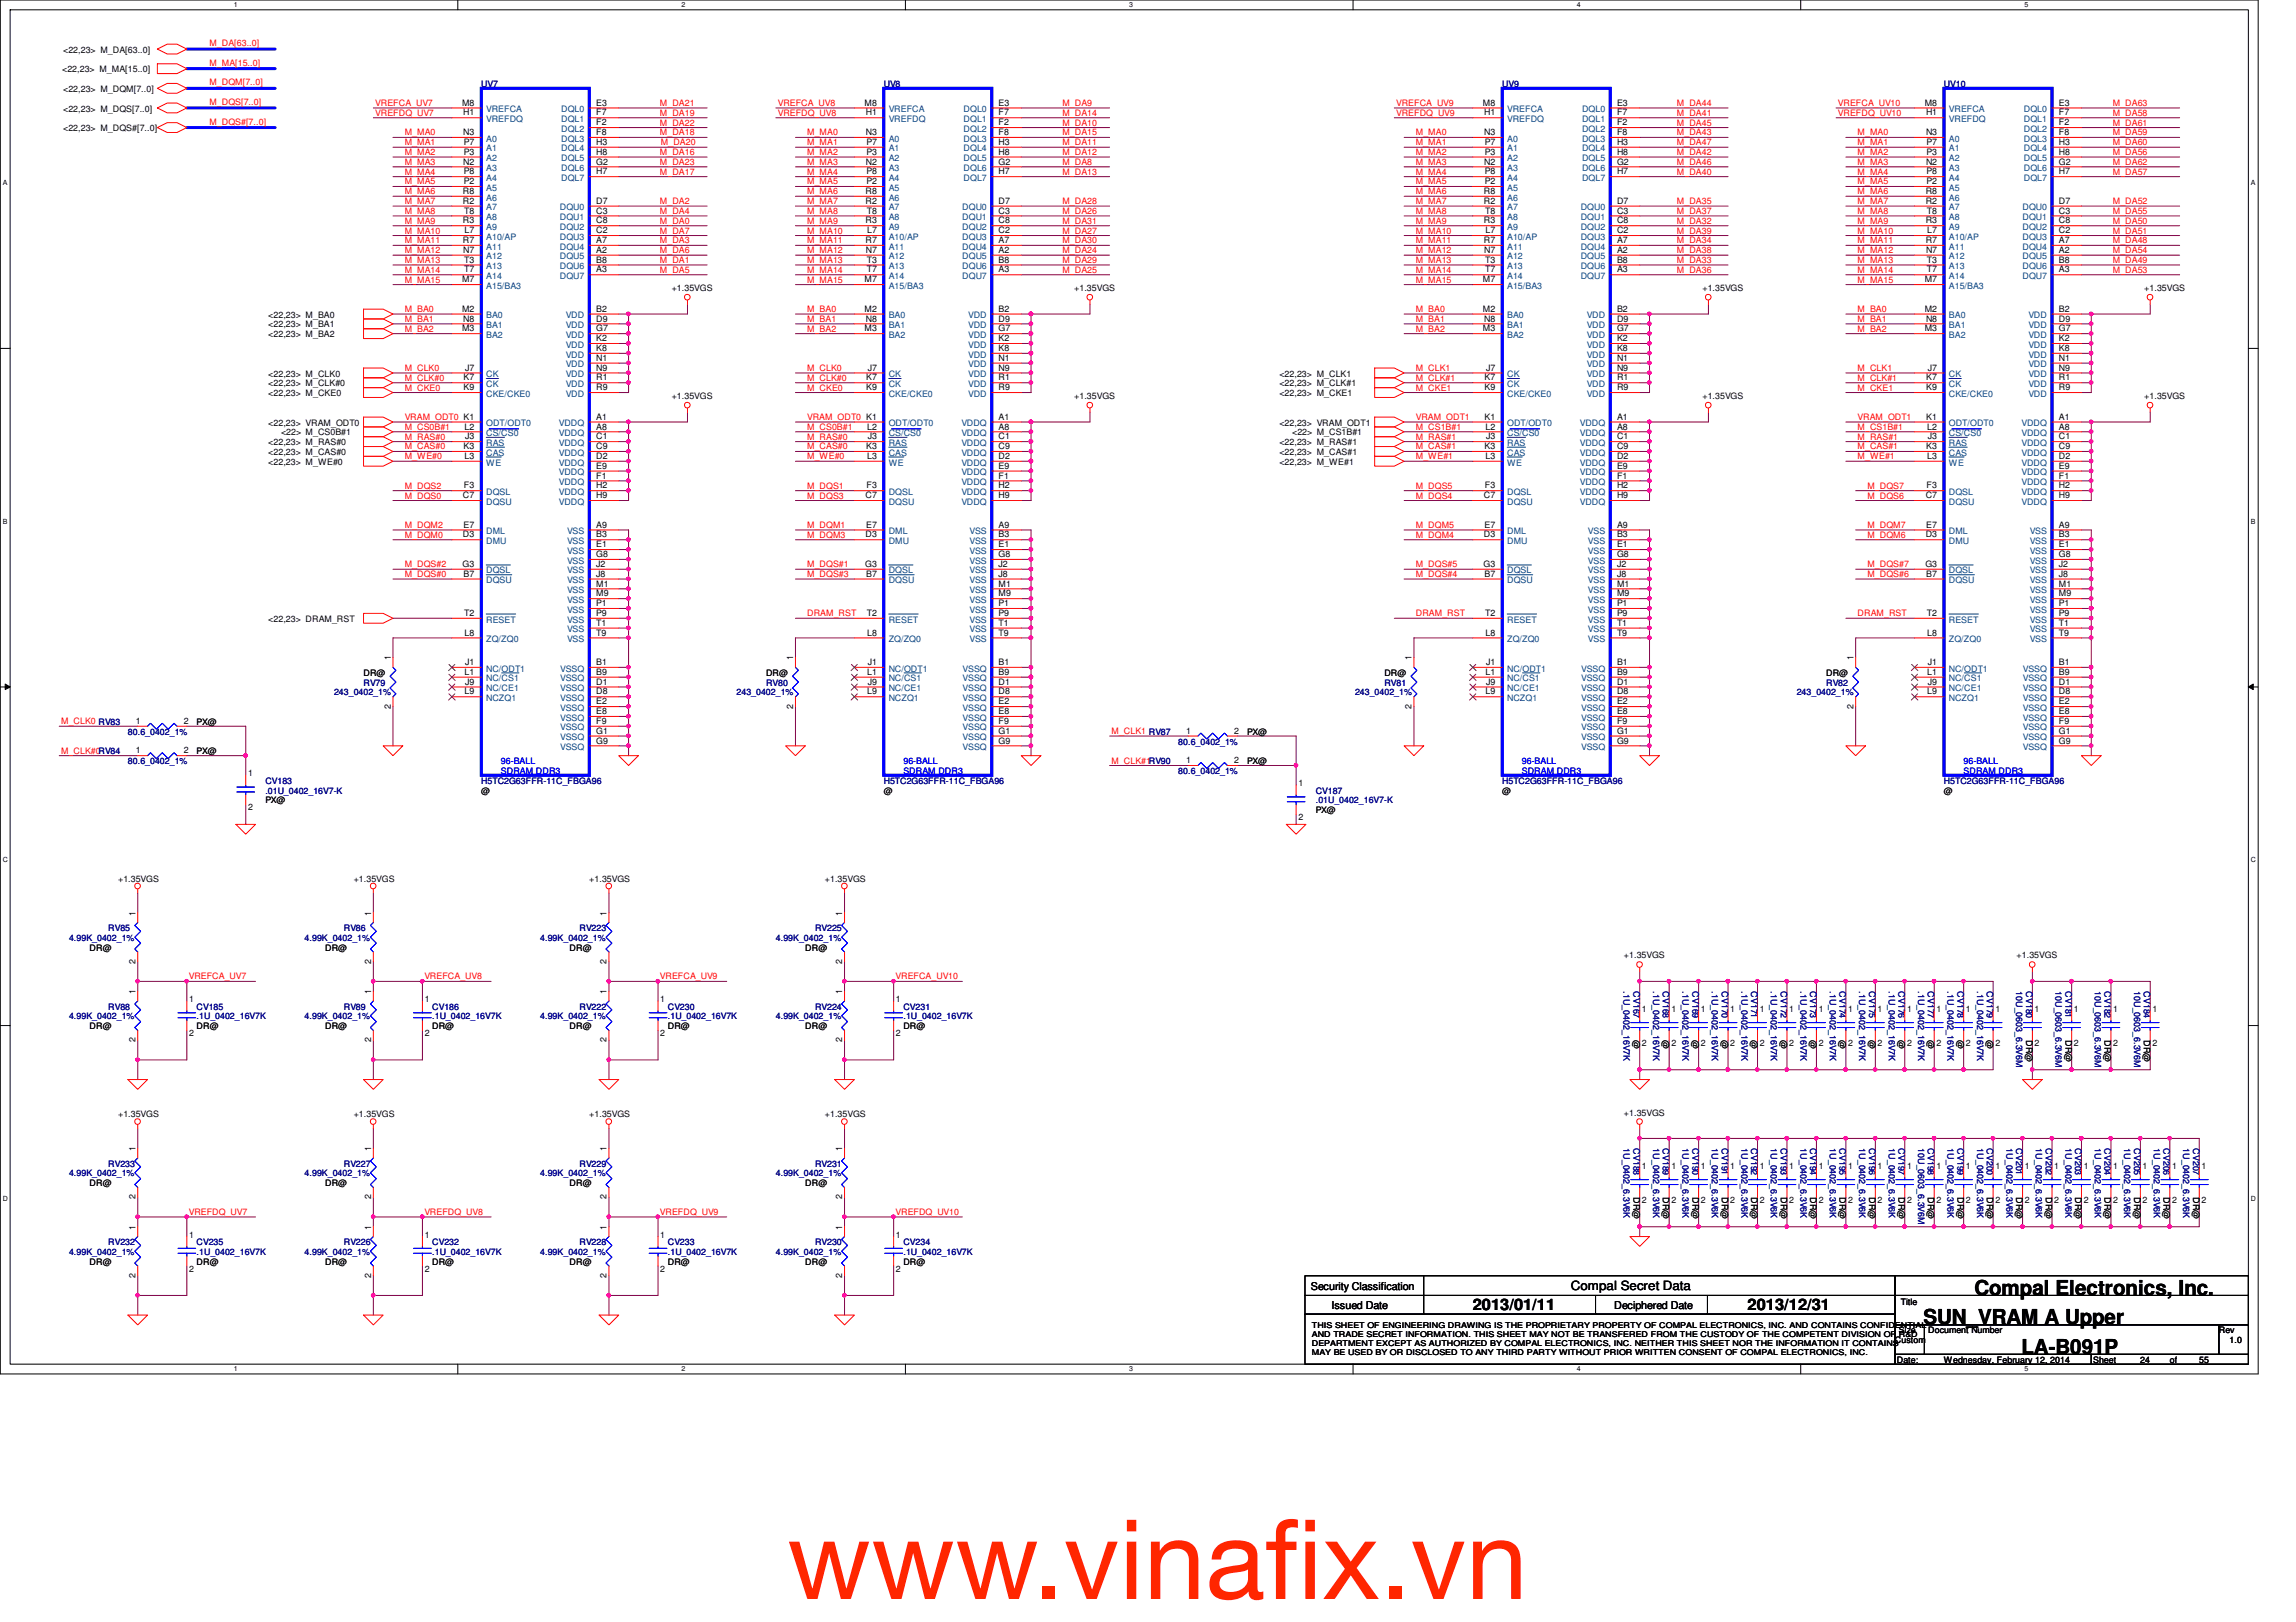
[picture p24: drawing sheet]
<svg xmlns="http://www.w3.org/2000/svg" width="297mm" height="210mm" viewBox="0 0 297 210" stroke-linecap="round" stroke-linejoin="round" font-family="sans-serif">
<defs><g id="words">
<g font-size="14.1" fill="#ff2600">
<text x="101.8" y="206.9">www.vinaf</text>
<text x="163.7" y="206.9">ix.vn</text>
</g>
<g font-size="2.7">
<text x="255.4" y="167.6">Compal Electronics, Inc.</text>
<text x="248.8" y="171.4">SUN_VRAM A Upper</text>
<text x="261.5" y="175.2">LA-B091P</text>
</g>
<g font-size="2">
<text x="190.5" y="169.5">2013/01/11</text>
<text x="226.1" y="169.5">2013/12/31</text>
</g>
<text font-size="1.7" x="203.2" y="167">Compal Secret Data</text>
<g font-size="1.4">
<text x="169.6" y="166.9">Security Classification</text>
<text x="172.3" y="169.3">Issued Date</text>
<text x="208.8" y="169.5">Deciphered Date</text>
</g>
<g font-size="1.1" fill="#f00">
<text x="27.1" y="6">M_DA[63..0]</text>
<text x="27.1" y="11">M_DQM[7..0]</text>
<text x="27.1" y="8.5">M_MA[15..0]</text>
<text x="27.1" y="13.6">M_DQS[7..0]</text>
<text x="27.1" y="16.1">M_DQS#[7..0]</text>
<text x="48.6" y="13.7">VREFCA_UV7</text>
<text x="48.6" y="15">VREFDQ_UV7</text>
<text x="52.4" y="17.5">M_MA0</text>
<text x="85.4" y="13.7">M_DA21</text>
<text x="85.4" y="15">M_DA19</text>
<text x="85.4" y="16.3">M_DA22</text>
<text x="85.4" y="17.5">M_DA18</text>
<text x="100.6" y="13.7">VREFCA_UV8</text>
<text x="100.6" y="15">VREFDQ_UV8</text>
<text x="104.4" y="17.5">M_MA0</text>
<text x="137.5" y="17.5">M_DA15</text>
<text x="137.5" y="15">M_DA14</text>
<text x="137.5" y="13.7">M_DA9</text>
<text x="137.5" y="16.3">M_DA10</text>
<text x="180.6" y="15">VREFDQ_UV9</text>
<text x="180.6" y="13.7">VREFCA_UV9</text>
<text x="183.2" y="17.5">M_MA0</text>
<text x="217" y="17.5">M_DA43</text>
<text x="217" y="16.3">M_DA45</text>
<text x="217" y="15">M_DA41</text>
<text x="217" y="13.7">M_DA44</text>
<text x="237.8" y="15">VREFDQ_UV10</text>
<text x="237.8" y="13.7">VREFCA_UV10</text>
<text x="240.3" y="17.5">M_MA0</text>
<text x="273.3" y="13.7">M_DA63</text>
<text x="273.3" y="17.5">M_DA59</text>
<text x="273.3" y="15">M_DA58</text>
<text x="273.3" y="16.3">M_DA61</text>
<text x="52.4" y="18.8">M_MA1</text>
<text x="52.4" y="21.3">M_MA3</text>
<text x="52.4" y="22.6">M_MA4</text>
<text x="52.4" y="20.1">M_MA2</text>
<text x="52.4" y="23.9">M_MA5</text>
<text x="85.4" y="20.1">M_DA16</text>
<text x="85.4" y="22.6">M_DA17</text>
<text x="85.4" y="21.3">M_DA23</text>
<text x="85.5" y="18.8">M_DA20</text>
<text x="104.4" y="18.8">M_MA1</text>
<text x="104.4" y="21.3">M_MA3</text>
<text x="104.4" y="20.1">M_MA2</text>
<text x="104.4" y="22.6">M_MA4</text>
<text x="104.4" y="23.9">M_MA5</text>
<text x="137.5" y="21.3">M_DA8</text>
<text x="137.5" y="20.1">M_DA12</text>
<text x="137.5" y="18.8">M_DA11</text>
<text x="137.5" y="22.6">M_DA13</text>
<text x="183.2" y="23.9">M_MA5</text>
<text x="183.2" y="20.1">M_MA2</text>
<text x="183.2" y="21.3">M_MA3</text>
<text x="183.2" y="18.8">M_MA1</text>
<text x="183.2" y="22.6">M_MA4</text>
<text x="217" y="21.3">M_DA46</text>
<text x="217" y="22.6">M_DA40</text>
<text x="217" y="20.1">M_DA42</text>
<text x="217" y="18.8">M_DA47</text>
<text x="240.3" y="22.6">M_MA4</text>
<text x="240.3" y="18.8">M_MA1</text>
<text x="240.3" y="20.1">M_MA2</text>
<text x="240.3" y="23.9">M_MA5</text>
<text x="240.3" y="21.3">M_MA3</text>
<text x="273.3" y="20.1">M_DA56</text>
<text x="273.3" y="22.6">M_DA57</text>
<text x="273.3" y="21.3">M_DA62</text>
<text x="273.3" y="18.8">M_DA60</text>
<text x="52.4" y="26.4">M_MA7</text>
<text x="52.4" y="25.1">M_MA6</text>
<text x="52.4" y="29">M_MA9</text>
<text x="52.4" y="27.7">M_MA8</text>
<text x="85.4" y="26.4">M_DA2</text>
<text x="85.4" y="29">M_DA0</text>
<text x="85.4" y="27.7">M_DA4</text>
<text x="104.4" y="26.4">M_MA7</text>
<text x="104.4" y="29">M_MA9</text>
<text x="104.4" y="27.7">M_MA8</text>
<text x="104.4" y="25.1">M_MA6</text>
<text x="137.5" y="26.4">M_DA28</text>
<text x="137.5" y="29">M_DA31</text>
<text x="137.5" y="27.7">M_DA26</text>
<text x="183.2" y="25.1">M_MA6</text>
<text x="183.2" y="27.7">M_MA8</text>
<text x="183.2" y="29">M_MA9</text>
<text x="183.2" y="26.4">M_MA7</text>
<text x="217" y="26.4">M_DA35</text>
<text x="217" y="29">M_DA32</text>
<text x="217" y="27.7">M_DA37</text>
<text x="240.3" y="26.4">M_MA7</text>
<text x="240.3" y="25.1">M_MA6</text>
<text x="240.3" y="29">M_MA9</text>
<text x="240.3" y="27.7">M_MA8</text>
<text x="273.3" y="26.4">M_DA52</text>
<text x="273.3" y="27.7">M_DA55</text>
<text x="273.3" y="29">M_DA50</text>
<text x="52.4" y="30.2">M_MA10</text>
<text x="52.4" y="31.5">M_MA11</text>
<text x="52.4" y="32.8">M_MA12</text>
<text x="52.4" y="34">M_MA13</text>
<text x="52.4" y="35.3">M_MA14</text>
<text x="85.4" y="30.2">M_DA7</text>
<text x="85.4" y="34">M_DA1</text>
<text x="85.4" y="31.5">M_DA3</text>
<text x="85.4" y="32.8">M_DA6</text>
<text x="85.4" y="35.3">M_DA5</text>
<text x="104.4" y="30.2">M_MA10</text>
<text x="104.4" y="31.5">M_MA11</text>
<text x="104.4" y="34">M_MA13</text>
<text x="104.4" y="32.8">M_MA12</text>
<text x="104.4" y="35.3">M_MA14</text>
<text x="137.5" y="30.2">M_DA27</text>
<text x="137.5" y="35.3">M_DA25</text>
<text x="137.5" y="34">M_DA29</text>
<text x="137.5" y="31.5">M_DA30</text>
<text x="137.5" y="32.8">M_DA24</text>
<text x="183.2" y="30.2">M_MA10</text>
<text x="183.2" y="31.5">M_MA11</text>
<text x="183.2" y="34">M_MA13</text>
<text x="183.2" y="32.8">M_MA12</text>
<text x="183.2" y="35.3">M_MA14</text>
<text x="217" y="32.8">M_DA38</text>
<text x="217" y="34">M_DA33</text>
<text x="217" y="35.3">M_DA36</text>
<text x="217" y="30.2">M_DA39</text>
<text x="217" y="31.5">M_DA34</text>
<text x="240.3" y="30.2">M_MA10</text>
<text x="240.3" y="31.5">M_MA11</text>
<text x="240.3" y="34">M_MA13</text>
<text x="240.3" y="32.8">M_MA12</text>
<text x="240.3" y="35.3">M_MA14</text>
<text x="273.3" y="31.5">M_DA48</text>
<text x="273.3" y="32.8">M_DA54</text>
<text x="273.3" y="30.2">M_DA51</text>
<text x="273.3" y="35.3">M_DA53</text>
<text x="273.3" y="34">M_DA49</text>
<text x="52.4" y="41.7">M_BA1</text>
<text x="52.4" y="40.4">M_BA0</text>
<text x="52.4" y="36.6">M_MA15</text>
<text x="104.4" y="40.4">M_BA0</text>
<text x="104.4" y="41.7">M_BA1</text>
<text x="104.4" y="36.6">M_MA15</text>
<text x="183.2" y="40.4">M_BA0</text>
<text x="183.2" y="41.7">M_BA1</text>
<text x="183.2" y="36.6">M_MA15</text>
<text x="240.3" y="40.4">M_BA0</text>
<text x="240.3" y="41.7">M_BA1</text>
<text x="240.3" y="36.6">M_MA15</text>
<text x="52.4" y="42.9">M_BA2</text>
<text x="104.4" y="42.9">M_BA2</text>
<text x="183.2" y="42.9">M_BA2</text>
<text x="240.3" y="42.9">M_BA2</text>
<text x="52.4" y="50.5">M_CKE0</text>
<text x="52.4" y="49.3">M_CLK#0</text>
<text x="52.4" y="48">M_CLK0</text>
<text x="104.4" y="49.3">M_CLK#0</text>
<text x="104.4" y="48">M_CLK0</text>
<text x="104.4" y="50.5">M_CKE0</text>
<text x="183.2" y="50.5">M_CKE1</text>
<text x="183.2" y="49.3">M_CLK#1</text>
<text x="183.2" y="48">M_CLK1</text>
<text x="240.3" y="50.5">M_CKE1</text>
<text x="240.3" y="49.3">M_CLK#1</text>
<text x="240.3" y="48">M_CLK1</text>
<text x="52.4" y="54.4">VRAM_ODT0 K1</text>
<text x="52.4" y="55.6">M_CS0B#1</text>
<text x="52.4" y="56.9">M_RAS#0</text>
<text x="52.4" y="58.2">M_CAS#0</text>
<text x="52.4" y="59.4">M_WE#0</text>
<text x="104.4" y="54.4">VRAM_ODT0 K1</text>
<text x="104.4" y="59.4">M_WE#0</text>
<text x="104.4" y="56.9">M_RAS#0</text>
<text x="104.4" y="58.2">M_CAS#0</text>
<text x="104.4" y="55.6">M_CS0B#1</text>
<text x="183.2" y="56.9">M_RAS#1</text>
<text x="183.2" y="54.4">VRAM_ODT1</text>
<text x="183.2" y="58.2">M_CAS#1</text>
<text x="183.2" y="59.4">M_WE#1</text>
<text x="183.2" y="55.6">M_CS1B#1</text>
<text x="240.3" y="54.4">VRAM_ODT1</text>
<text x="240.3" y="55.6">M_CS1B#1</text>
<text x="240.3" y="56.9">M_RAS#1</text>
<text x="240.3" y="58.2">M_CAS#1</text>
<text x="240.3" y="59.4">M_WE#1</text>
<text x="52.4" y="64.5">M_DQS0</text>
<text x="52.4" y="63.2">M_DQS2</text>
<text x="104.4" y="63.2">M_DQS1</text>
<text x="104.4" y="64.5">M_DQS3</text>
<text x="183.2" y="63.2">M_DQS5</text>
<text x="183.2" y="64.5">M_DQS4</text>
<text x="241.6" y="63.2">M_DQS7</text>
<text x="241.6" y="64.5">M_DQS6</text>
<text x="52.4" y="69.6">M_DQM0</text>
<text x="52.4" y="68.3">M_DQM2</text>
<text x="104.4" y="68.3">M_DQM1</text>
<text x="104.4" y="69.6">M_DQM3</text>
<text x="183.2" y="68.3">M_DQM5</text>
<text x="183.2" y="69.6">M_DQM4</text>
<text x="241.6" y="68.3">M_DQM7</text>
<text x="241.6" y="69.6">M_DQM6</text>
<text x="52.4" y="74.7">M_DQS#0</text>
<text x="52.4" y="73.4">M_DQS#2</text>
<text x="104.4" y="73.4">M_DQS#1</text>
<text x="104.4" y="74.7">M_DQS#3</text>
<text x="183.2" y="73.4">M_DQS#5</text>
<text x="183.2" y="74.7">M_DQS#4</text>
<text x="241.6" y="73.4">M_DQS#7</text>
<text x="241.6" y="74.7">M_DQS#6</text>
<text x="104.4" y="79.8">DRAM_RST</text>
<text x="183.2" y="79.8">DRAM_RST</text>
<text x="240.3" y="79.8">DRAM_RST</text>
<text x="7.9" y="93.7">M_CLK0 RV83</text>
<text x="143.8" y="95">M_CLK1 RV87</text>
<text x="7.9" y="97.5">M_CLK#0RV84</text>
<text x="143.8" y="98.8">M_CLK#1RV90</text>
<text x="24.4" y="126.7">VREFCA_UV7</text>
<text x="54.9" y="126.7">VREFCA_UV8</text>
<text x="85.4" y="126.7">VREFCA_UV9</text>
<text x="115.9" y="126.7">VREFCA_UV10</text>
<text x="24.4" y="157.2">VREFDQ_UV7</text>
<text x="54.9" y="157.2">VREFDQ_UV8</text>
<text x="85.4" y="157.2">VREFDQ_UV9</text>
<text x="115.9" y="157.2">VREFDQ_UV10</text>
</g>
<g font-size="1.1">
<text x="8" y="9.4">&lt;22,23&gt; M_MA[15..0]</text>
<text x="8.2" y="11.9">&lt;22,23&gt; M_DQM[7..0]</text>
<text x="8.2" y="6.8">&lt;22,23&gt; M_DA[63..0]</text>
<text x="8.2" y="17">&lt;22,23&gt; M_DQS#[7..0]</text>
<text x="8.2" y="14.4">&lt;22,23&gt; M_DQS[7..0]</text>
<text x="59.8" y="13.7">M8</text>
<text x="59.9" y="17.5">N3</text>
<text x="59.9" y="14.9">H1</text>
<text x="77.1" y="13.7">E3</text>
<text x="77.1" y="14.9">F7</text>
<text x="77.1" y="16.2">F2</text>
<text x="77.1" y="17.5">F8</text>
<text x="111.8" y="13.7">M8</text>
<text x="112" y="17.5">N3</text>
<text x="112" y="14.9">H1</text>
<text x="129.2" y="13.7">E3</text>
<text x="129.2" y="14.9">F7</text>
<text x="129.2" y="16.2">F2</text>
<text x="129.2" y="17.5">F8</text>
<text x="191.9" y="13.7">M8</text>
<text x="192" y="17.5">N3</text>
<text x="192" y="14.9">H1</text>
<text x="209.2" y="13.7">E3</text>
<text x="209.2" y="14.9">F7</text>
<text x="209.2" y="16.2">F2</text>
<text x="209.2" y="17.5">F8</text>
<text x="249" y="13.7">M8</text>
<text x="249.2" y="17.5">N3</text>
<text x="249.2" y="14.9">H1</text>
<text x="266.4" y="13.7">E3</text>
<text x="266.4" y="14.9">F7</text>
<text x="266.4" y="16.2">F2</text>
<text x="266.4" y="17.5">F8</text>
<text x="59.9" y="21.3">N2</text>
<text x="60" y="20">P3</text>
<text x="60" y="22.6">P8</text>
<text x="60" y="23.8">P2</text>
<text x="60" y="18.8">P7</text>
<text x="77.1" y="18.8">H3</text>
<text x="77.1" y="20">H8</text>
<text x="77.1" y="21.3">G2</text>
<text x="77.1" y="22.6">H7</text>
<text x="112" y="21.3">N2</text>
<text x="112.1" y="20">P3</text>
<text x="112.1" y="22.6">P8</text>
<text x="112.1" y="23.8">P2</text>
<text x="112.1" y="18.8">P7</text>
<text x="129.2" y="18.8">H3</text>
<text x="129.2" y="20">H8</text>
<text x="129.2" y="21.3">G2</text>
<text x="129.2" y="22.6">H7</text>
<text x="192" y="21.3">N2</text>
<text x="192.1" y="20">P3</text>
<text x="192.1" y="22.6">P8</text>
<text x="192.1" y="23.8">P2</text>
<text x="192.1" y="18.8">P7</text>
<text x="209.2" y="18.8">H3</text>
<text x="209.2" y="20">H8</text>
<text x="209.2" y="21.3">G2</text>
<text x="209.2" y="22.6">H7</text>
<text x="249.2" y="21.3">N2</text>
<text x="249.3" y="20">P3</text>
<text x="249.3" y="22.6">P8</text>
<text x="249.3" y="23.8">P2</text>
<text x="249.3" y="18.8">P7</text>
<text x="266.4" y="18.8">H3</text>
<text x="266.4" y="20">H8</text>
<text x="266.4" y="21.3">G2</text>
<text x="266.4" y="22.6">H7</text>
<text x="59.9" y="25.1">R8</text>
<text x="59.9" y="26.4">R2</text>
<text x="59.9" y="28.9">R3</text>
<text x="60.1" y="27.6">T8</text>
<text x="77.1" y="27.6">C3</text>
<text x="77.1" y="28.9">C8</text>
<text x="77.1" y="26.4">D7</text>
<text x="112" y="25.1">R8</text>
<text x="112" y="26.4">R2</text>
<text x="112" y="28.9">R3</text>
<text x="112.1" y="27.6">T8</text>
<text x="129.2" y="27.6">C3</text>
<text x="129.2" y="28.9">C8</text>
<text x="129.2" y="26.4">D7</text>
<text x="192" y="25.1">R8</text>
<text x="192" y="26.4">R2</text>
<text x="192" y="28.9">R3</text>
<text x="192.1" y="27.6">T8</text>
<text x="209.2" y="27.6">C3</text>
<text x="209.2" y="28.9">C8</text>
<text x="209.2" y="26.4">D7</text>
<text x="249.1" y="25.1">R8</text>
<text x="249.1" y="26.4">R2</text>
<text x="249.1" y="28.9">R3</text>
<text x="249.3" y="27.6">T8</text>
<text x="266.4" y="27.6">C3</text>
<text x="266.4" y="28.9">C8</text>
<text x="266.4" y="26.4">D7</text>
<text x="59.9" y="31.5">R7</text>
<text x="59.9" y="32.7">N7</text>
<text x="60.1" y="34">T3</text>
<text x="60.1" y="35.3">T7</text>
<text x="60.1" y="30.2">L7</text>
<text x="77.1" y="30.2">C2</text>
<text x="77.1" y="31.5">A7</text>
<text x="77.1" y="32.7">A2</text>
<text x="77.1" y="34">B8</text>
<text x="77.1" y="35.3">A3</text>
<text x="112" y="31.5">R7</text>
<text x="112" y="32.7">N7</text>
<text x="112.1" y="34">T3</text>
<text x="112.1" y="35.3">T7</text>
<text x="112.2" y="30.2">L7</text>
<text x="129.2" y="30.2">C2</text>
<text x="129.2" y="31.5">A7</text>
<text x="129.2" y="32.7">A2</text>
<text x="129.2" y="34">B8</text>
<text x="129.2" y="35.3">A3</text>
<text x="192" y="31.5">R7</text>
<text x="192" y="32.7">N7</text>
<text x="192.1" y="34">T3</text>
<text x="192.1" y="35.3">T7</text>
<text x="192.2" y="30.2">L7</text>
<text x="209.2" y="30.2">C2</text>
<text x="209.2" y="31.5">A7</text>
<text x="209.2" y="32.7">A2</text>
<text x="209.2" y="34">B8</text>
<text x="209.2" y="35.3">A3</text>
<text x="249.1" y="31.5">R7</text>
<text x="249.2" y="32.7">N7</text>
<text x="249.3" y="34">T3</text>
<text x="249.3" y="35.3">T7</text>
<text x="249.3" y="30.2">L7</text>
<text x="266.4" y="30.2">C2</text>
<text x="266.4" y="31.5">A7</text>
<text x="266.4" y="32.7">A2</text>
<text x="266.4" y="34">B8</text>
<text x="266.4" y="35.3">A3</text>
<text x="34.7" y="41.1">&lt;22,23&gt; M_BA0</text>
<text x="59.8" y="40.3">M2</text>
<text x="59.8" y="36.5">M7</text>
<text x="59.9" y="41.6">N8</text>
<text x="77.1" y="40.3">B2</text>
<text x="77.1" y="41.6">D9</text>
<text x="86.9" y="37.7">+1.35VGS</text>
<text x="111.8" y="40.3">M2</text>
<text x="111.8" y="36.5">M7</text>
<text x="112" y="41.6">N8</text>
<text x="129.2" y="40.3">B2</text>
<text x="129.2" y="41.6">D9</text>
<text x="139" y="37.7">+1.35VGS</text>
<text x="191.9" y="40.3">M2</text>
<text x="191.9" y="36.5">M7</text>
<text x="192" y="41.6">N8</text>
<text x="209.2" y="40.3">B2</text>
<text x="209.2" y="41.6">D9</text>
<text x="220.3" y="37.7">+1.35VGS</text>
<text x="249" y="40.3">M2</text>
<text x="249" y="36.5">M7</text>
<text x="249.2" y="41.6">N8</text>
<text x="266.4" y="40.3">B2</text>
<text x="266.4" y="41.6">D9</text>
<text x="277.4" y="37.7">+1.35VGS</text>
<text x="34.7" y="43.6">&lt;22,23&gt; M_BA2</text>
<text x="34.7" y="42.4">&lt;22,23&gt; M_BA1</text>
<text x="59.8" y="42.9">M3</text>
<text x="60.2" y="48">J7</text>
<text x="77.1" y="42.9">G7</text>
<text x="77.1" y="44.2">K2</text>
<text x="77.1" y="45.4">K8</text>
<text x="77.1" y="46.7">N1</text>
<text x="77.1" y="48">N9</text>
<text x="111.8" y="42.9">M3</text>
<text x="112.3" y="48">J7</text>
<text x="129.2" y="42.9">G7</text>
<text x="129.2" y="44.2">K2</text>
<text x="129.2" y="45.4">K8</text>
<text x="129.2" y="46.7">N1</text>
<text x="129.2" y="48">N9</text>
<text x="191.9" y="42.9">M3</text>
<text x="192.3" y="48">J7</text>
<text x="209.2" y="42.9">G7</text>
<text x="209.2" y="44.2">K2</text>
<text x="209.2" y="45.4">K8</text>
<text x="209.2" y="46.7">N1</text>
<text x="209.2" y="48">N9</text>
<text x="249" y="42.9">M3</text>
<text x="249.4" y="48">J7</text>
<text x="266.4" y="42.9">G7</text>
<text x="266.4" y="44.2">K2</text>
<text x="266.4" y="45.4">K8</text>
<text x="266.4" y="46.7">N1</text>
<text x="266.4" y="48">N9</text>
<text x="34.7" y="48.7">&lt;22,23&gt; M_CLK0</text>
<text x="34.7" y="51.3">&lt;22,23&gt; M_CKE0</text>
<text x="34.7" y="50">&lt;22,23&gt; M_CLK#0</text>
<text x="60" y="49.2">K7</text>
<text x="60" y="50.5">K9</text>
<text x="77.1" y="49.2">R1</text>
<text x="77.1" y="50.5">R9</text>
<text x="86.9" y="51.6">+1.35VGS</text>
<text x="112.1" y="49.2">K7</text>
<text x="112.1" y="50.5">K9</text>
<text x="129.2" y="49.2">R1</text>
<text x="129.2" y="50.5">R9</text>
<text x="139" y="51.6">+1.35VGS</text>
<text x="165.5" y="50">&lt;22,23&gt; M_CLK#1</text>
<text x="165.5" y="51.3">&lt;22,23&gt; M_CKE1</text>
<text x="165.5" y="48.7">&lt;22,23&gt; M_CLK1</text>
<text x="192.1" y="49.2">K7</text>
<text x="192.1" y="50.5">K9</text>
<text x="209.2" y="49.2">R1</text>
<text x="209.2" y="50.5">R9</text>
<text x="220.3" y="51.6">+1.35VGS</text>
<text x="249.2" y="49.2">K7</text>
<text x="249.2" y="50.5">K9</text>
<text x="266.4" y="49.2">R1</text>
<text x="266.4" y="50.5">R9</text>
<text x="277.4" y="51.6">+1.35VGS</text>
<text x="34.7" y="58.9">&lt;22,23&gt; M_CAS#0</text>
<text x="34.7" y="55.1">&lt;22,23&gt; VRAM_ODT0</text>
<text x="34.7" y="57.6">&lt;22,23&gt; M_RAS#0</text>
<text x="36.4" y="56.3">&lt;22&gt; M_CS0B#1</text>
<text x="60" y="58.1">K3</text>
<text x="60.1" y="55.6">L2</text>
<text x="60.1" y="59.4">L3</text>
<text x="60.2" y="56.9">J3</text>
<text x="77.1" y="54.3">A1</text>
<text x="77.1" y="55.6">A8</text>
<text x="77.1" y="56.9">C1</text>
<text x="77.1" y="58.1">C9</text>
<text x="77.1" y="59.4">D2</text>
<text x="112.1" y="58.1">K3</text>
<text x="112.2" y="55.6">L2</text>
<text x="112.2" y="59.4">L3</text>
<text x="112.3" y="56.9">J3</text>
<text x="129.2" y="54.3">A1</text>
<text x="129.2" y="55.6">A8</text>
<text x="129.2" y="56.9">C1</text>
<text x="129.2" y="58.1">C9</text>
<text x="129.2" y="59.4">D2</text>
<text x="165.5" y="57.6">&lt;22,23&gt; M_RAS#1</text>
<text x="165.5" y="58.9">&lt;22,23&gt; M_CAS#1</text>
<text x="165.5" y="55.1">&lt;22,23&gt; VRAM_ODT1</text>
<text x="167.2" y="56.3">&lt;22&gt; M_CS1B#1</text>
<text x="192.1" y="58.1">K3</text>
<text x="192.1" y="54.3">K1</text>
<text x="192.2" y="55.6">L2</text>
<text x="192.2" y="59.4">L3</text>
<text x="192.3" y="56.9">J3</text>
<text x="209.2" y="54.3">A1</text>
<text x="209.2" y="55.6">A8</text>
<text x="209.2" y="56.9">C1</text>
<text x="209.2" y="58.1">C9</text>
<text x="209.2" y="59.4">D2</text>
<text x="249.2" y="58.1">K3</text>
<text x="249.2" y="54.3">K1</text>
<text x="249.3" y="55.6">L2</text>
<text x="249.3" y="59.4">L3</text>
<text x="249.4" y="56.9">J3</text>
<text x="266.4" y="54.3">A1</text>
<text x="266.4" y="55.6">A8</text>
<text x="266.4" y="56.9">C1</text>
<text x="266.4" y="58.1">C9</text>
<text x="266.4" y="59.4">D2</text>
<text x="34.7" y="60.2">&lt;22,23&gt; M_WE#0</text>
<text x="59.9" y="64.5">C7</text>
<text x="60" y="63.2">F3</text>
<text x="77.1" y="60.7">E9</text>
<text x="77.1" y="61.9">F1</text>
<text x="77.1" y="63.2">H2</text>
<text x="77.1" y="64.5">H9</text>
<text x="112" y="64.5">C7</text>
<text x="112.1" y="63.2">F3</text>
<text x="129.2" y="60.7">E9</text>
<text x="129.2" y="61.9">F1</text>
<text x="129.2" y="63.2">H2</text>
<text x="129.2" y="64.5">H9</text>
<text x="165.5" y="60.2">&lt;22,23&gt; M_WE#1</text>
<text x="192" y="64.5">C7</text>
<text x="192.1" y="63.2">F3</text>
<text x="209.2" y="60.7">E9</text>
<text x="209.2" y="61.9">F1</text>
<text x="209.2" y="63.2">H2</text>
<text x="209.2" y="64.5">H9</text>
<text x="249.1" y="64.5">C7</text>
<text x="249.3" y="63.2">F3</text>
<text x="266.4" y="60.7">E9</text>
<text x="266.4" y="61.9">F1</text>
<text x="266.4" y="63.2">H2</text>
<text x="266.4" y="64.5">H9</text>
<text x="59.9" y="69.6">D3</text>
<text x="60" y="68.3">E7</text>
<text x="77.1" y="68.3">A9</text>
<text x="77.1" y="70.8">E1</text>
<text x="77.1" y="69.6">B3</text>
<text x="112" y="69.6">D3</text>
<text x="112.1" y="68.3">E7</text>
<text x="129.2" y="68.3">A9</text>
<text x="129.2" y="70.8">E1</text>
<text x="129.2" y="69.6">B3</text>
<text x="192" y="69.6">D3</text>
<text x="192.1" y="68.3">E7</text>
<text x="209.2" y="68.3">A9</text>
<text x="209.2" y="70.8">E1</text>
<text x="209.2" y="69.6">B3</text>
<text x="249.1" y="69.6">D3</text>
<text x="249.2" y="68.3">E7</text>
<text x="266.4" y="68.3">A9</text>
<text x="266.4" y="70.8">E1</text>
<text x="266.4" y="69.6">B3</text>
<text x="59.9" y="73.4">G3</text>
<text x="60" y="74.6">B7</text>
<text x="77.1" y="72.1">G8</text>
<text x="77.1" y="73.4">J2</text>
<text x="77.1" y="74.6">J8</text>
<text x="77.1" y="75.9">M1</text>
<text x="77.1" y="77.2">M9</text>
<text x="111.9" y="73.4">G3</text>
<text x="112.1" y="74.6">B7</text>
<text x="129.2" y="72.1">G8</text>
<text x="129.2" y="73.4">J2</text>
<text x="129.2" y="74.6">J8</text>
<text x="129.2" y="75.9">M1</text>
<text x="129.2" y="77.2">M9</text>
<text x="191.9" y="73.4">G3</text>
<text x="192.1" y="74.6">B7</text>
<text x="209.2" y="72.1">G8</text>
<text x="209.2" y="73.4">J2</text>
<text x="209.2" y="74.6">J8</text>
<text x="209.2" y="75.9">M1</text>
<text x="209.2" y="77.2">M9</text>
<text x="249.1" y="73.4">G3</text>
<text x="249.2" y="74.6">B7</text>
<text x="266.4" y="72.1">G8</text>
<text x="266.4" y="73.4">J2</text>
<text x="266.4" y="74.6">J8</text>
<text x="266.4" y="75.9">M1</text>
<text x="266.4" y="77.2">M9</text>
<text x="34.7" y="80.5">&lt;22,23&gt; DRAM_RST</text>
<text x="60.1" y="79.7">T2</text>
<text x="60.1" y="82.3">L8</text>
<text x="77.1" y="78.4">P1</text>
<text x="77.1" y="79.7">P9</text>
<text x="77.1" y="81">T1</text>
<text x="77.1" y="82.3">T9</text>
<text x="112.1" y="79.7">T2</text>
<text x="112.2" y="82.3">L8</text>
<text x="129.2" y="78.4">P1</text>
<text x="129.2" y="79.7">P9</text>
<text x="129.2" y="81">T1</text>
<text x="129.2" y="82.3">T9</text>
<text x="192.1" y="79.7">T2</text>
<text x="192.2" y="82.3">L8</text>
<text x="209.2" y="78.4">P1</text>
<text x="209.2" y="79.7">P9</text>
<text x="209.2" y="81">T1</text>
<text x="209.2" y="82.3">T9</text>
<text x="249.3" y="79.7">T2</text>
<text x="249.3" y="82.3">L8</text>
<text x="266.4" y="78.4">P1</text>
<text x="266.4" y="79.7">P9</text>
<text x="266.4" y="81">T1</text>
<text x="266.4" y="82.3">T9</text>
<text x="47" y="87.5">DR@</text>
<text x="50.5" y="85.5" transform="rotate(-90 50.5 85.5)">1</text>
<text x="60.1" y="89.9">L9</text>
<text x="60.1" y="87.3">L1</text>
<text x="60.2" y="86.1">J1</text>
<text x="60.2" y="88.6">J9</text>
<text x="77.1" y="88.6">D1</text>
<text x="77.1" y="86.1">B1</text>
<text x="77.1" y="87.3">B9</text>
<text x="77.1" y="89.9">D8</text>
<text x="99.1" y="87.5">DR@</text>
<text x="102.6" y="85.5" transform="rotate(-90 102.6 85.5)">1</text>
<text x="112.2" y="89.9">L9</text>
<text x="112.2" y="87.3">L1</text>
<text x="112.3" y="86.1">J1</text>
<text x="112.3" y="88.6">J9</text>
<text x="129.2" y="88.6">D1</text>
<text x="129.2" y="86.1">B1</text>
<text x="129.2" y="87.3">B9</text>
<text x="129.2" y="89.9">D8</text>
<text x="179.1" y="87.5">DR@</text>
<text x="182.6" y="85.5" transform="rotate(-90 182.6 85.5)">1</text>
<text x="192.2" y="89.9">L9</text>
<text x="192.2" y="87.3">L1</text>
<text x="192.3" y="86.1">J1</text>
<text x="192.3" y="88.6">J9</text>
<text x="209.2" y="88.6">D1</text>
<text x="209.2" y="86.1">B1</text>
<text x="209.2" y="87.3">B9</text>
<text x="209.2" y="89.9">D8</text>
<text x="236.3" y="87.5">DR@</text>
<text x="239.8" y="85.5" transform="rotate(-90 239.8 85.5)">1</text>
<text x="249.3" y="89.9">L9</text>
<text x="249.3" y="87.3">L1</text>
<text x="249.4" y="86.1">J1</text>
<text x="249.4" y="88.6">J9</text>
<text x="266.4" y="88.6">D1</text>
<text x="266.4" y="86.1">B1</text>
<text x="266.4" y="87.3">B9</text>
<text x="266.4" y="89.9">D8</text>
<text x="17.6" y="93.7">1</text>
<text x="23.8" y="93.7">2</text>
<text x="25.4" y="93.8">PX@</text>
<text x="50.5" y="91.7" transform="rotate(-90 50.5 91.7)">2</text>
<text x="77.1" y="91.1">E2</text>
<text x="77.1" y="92.4">E8</text>
<text x="77.1" y="93.7">F9</text>
<text x="77.1" y="95">G1</text>
<text x="102.6" y="91.7" transform="rotate(-90 102.6 91.7)">2</text>
<text x="129.2" y="91.1">E2</text>
<text x="129.2" y="92.4">E8</text>
<text x="129.2" y="93.7">F9</text>
<text x="129.2" y="95">G1</text>
<text x="153.5" y="95">1</text>
<text x="159.7" y="95">2</text>
<text x="161.3" y="95.1">PX@</text>
<text x="182.6" y="91.7" transform="rotate(-90 182.6 91.7)">2</text>
<text x="209.2" y="91.1">E2</text>
<text x="209.2" y="92.4">E8</text>
<text x="209.2" y="93.7">F9</text>
<text x="209.2" y="95">G1</text>
<text x="239.8" y="91.7" transform="rotate(-90 239.8 91.7)">2</text>
<text x="266.4" y="91.1">E2</text>
<text x="266.4" y="92.4">E8</text>
<text x="266.4" y="93.7">F9</text>
<text x="266.4" y="95">G1</text>
<text x="17.6" y="97.5">1</text>
<text x="23.8" y="97.5">2</text>
<text x="25.4" y="97.6">PX@</text>
<text x="32.1" y="100.5">1</text>
<text x="77.1" y="96.2">G9</text>
<text x="129.2" y="96.2">G9</text>
<text x="153.5" y="98.8">1</text>
<text x="159.7" y="98.8">2</text>
<text x="161.3" y="98.9">PX@</text>
<text x="168" y="101.7">1</text>
<text x="209.2" y="96.2">G9</text>
<text x="266.4" y="96.2">G9</text>
<text x="32.1" y="104.9">2</text>
<text x="34.3" y="104">PX@</text>
<text x="62.3" y="102.7">@</text>
<text x="114.3" y="102.7">@</text>
<text x="168" y="106.1">2</text>
<text x="170.2" y="105.2">PX@</text>
<text x="194.3" y="102.7">@</text>
<text x="251.5" y="102.7">@</text>
<text x="15.3" y="114.1">+1.35VGS</text>
<text x="17.5" y="118.5" transform="rotate(-90 17.5 118.5)">1</text>
<text x="45.8" y="114.1">+1.35VGS</text>
<text x="48" y="118.5" transform="rotate(-90 48 118.5)">1</text>
<text x="76.2" y="114.1">+1.35VGS</text>
<text x="78.5" y="118.5" transform="rotate(-90 78.5 118.5)">1</text>
<text x="106.7" y="114.1">+1.35VGS</text>
<text x="109" y="118.5" transform="rotate(-90 109 118.5)">1</text>
<text x="11.6" y="123">DR@</text>
<text x="17.5" y="124.7" transform="rotate(-90 17.5 124.7)">2</text>
<text x="42.1" y="123">DR@</text>
<text x="48" y="124.7" transform="rotate(-90 48 124.7)">2</text>
<text x="73.7" y="123">DR@</text>
<text x="78.5" y="124.7" transform="rotate(-90 78.5 124.7)">2</text>
<text x="104.2" y="123">DR@</text>
<text x="109" y="124.7" transform="rotate(-90 109 124.7)">2</text>
<text x="210.1" y="124">+1.35VGS</text>
<text x="260.9" y="124">+1.35VGS</text>
<text x="17.5" y="128.7" transform="rotate(-90 17.5 128.7)">1</text>
<text x="24.5" y="129.7">1</text>
<text x="48" y="128.7" transform="rotate(-90 48 128.7)">1</text>
<text x="54.9" y="129.7">1</text>
<text x="78.5" y="128.7" transform="rotate(-90 78.5 128.7)">1</text>
<text x="85.4" y="129.7">1</text>
<text x="109" y="128.7" transform="rotate(-90 109 128.7)">1</text>
<text x="115.9" y="129.7">1</text>
<text x="212.4" y="130.9">1</text>
<text x="216.2" y="130.9">1</text>
<text x="220" y="130.9">1</text>
<text x="223.9" y="130.9">1</text>
<text x="227.7" y="130.9">1</text>
<text x="231.5" y="130.9">1</text>
<text x="235.3" y="130.9">1</text>
<text x="239.1" y="130.9">1</text>
<text x="242.9" y="130.9">1</text>
<text x="246.7" y="130.9">1</text>
<text x="250.5" y="130.9">1</text>
<text x="254.3" y="130.9">1</text>
<text x="258.1" y="130.9">1</text>
<text x="263.2" y="130.9">1</text>
<text x="268.3" y="130.9">1</text>
<text x="273.4" y="130.9">1</text>
<text x="278.5" y="130.9">1</text>
<text x="11.6" y="133.2">DR@</text>
<text x="17.5" y="134.9" transform="rotate(-90 17.5 134.9)">2</text>
<text x="24.5" y="134.1">2</text>
<text x="25.4" y="133.2">DR@</text>
<text x="42.1" y="133.2">DR@</text>
<text x="48" y="134.9" transform="rotate(-90 48 134.9)">2</text>
<text x="54.9" y="134.1">2</text>
<text x="55.9" y="133.2">DR@</text>
<text x="73.7" y="133.2">DR@</text>
<text x="78.5" y="134.9" transform="rotate(-90 78.5 134.9)">2</text>
<text x="85.4" y="134.1">2</text>
<text x="86.4" y="133.2">DR@</text>
<text x="104.2" y="133.2">DR@</text>
<text x="109" y="134.9" transform="rotate(-90 109 134.9)">2</text>
<text x="115.9" y="134.1">2</text>
<text x="116.9" y="133.2">DR@</text>
<text x="211.3" y="134.6" transform="rotate(90 211.3 134.6)">@</text>
<text x="212.4" y="135.3">2</text>
<text x="215.1" y="134.6" transform="rotate(90 215.1 134.6)">@</text>
<text x="216.2" y="135.3">2</text>
<text x="218.9" y="134.6" transform="rotate(90 218.9 134.6)">@</text>
<text x="220" y="135.3">2</text>
<text x="222.8" y="134.6" transform="rotate(90 222.8 134.6)">@</text>
<text x="223.9" y="135.3">2</text>
<text x="226.6" y="134.6" transform="rotate(90 226.6 134.6)">@</text>
<text x="227.7" y="135.3">2</text>
<text x="230.4" y="134.6" transform="rotate(90 230.4 134.6)">@</text>
<text x="231.5" y="135.3">2</text>
<text x="234.2" y="134.6" transform="rotate(90 234.2 134.6)">@</text>
<text x="235.3" y="135.3">2</text>
<text x="238" y="134.6" transform="rotate(90 238 134.6)">@</text>
<text x="239.1" y="135.3">2</text>
<text x="241.8" y="134.6" transform="rotate(90 241.8 134.6)">@</text>
<text x="242.9" y="135.3">2</text>
<text x="245.6" y="134.6" transform="rotate(90 245.6 134.6)">@</text>
<text x="246.7" y="135.3">2</text>
<text x="249.4" y="134.6" transform="rotate(90 249.4 134.6)">@</text>
<text x="250.5" y="135.3">2</text>
<text x="253.2" y="134.6" transform="rotate(90 253.2 134.6)">@</text>
<text x="254.3" y="135.3">2</text>
<text x="257" y="134.6" transform="rotate(90 257 134.6)">@</text>
<text x="258.1" y="135.3">2</text>
<text x="262.1" y="134.6" transform="rotate(90 262.1 134.6)">DR@</text>
<text x="263.2" y="135.3">2</text>
<text x="267.2" y="134.6" transform="rotate(90 267.2 134.6)">DR@</text>
<text x="268.3" y="135.3">2</text>
<text x="272.3" y="134.6" transform="rotate(90 272.3 134.6)">DR@</text>
<text x="273.4" y="135.3">2</text>
<text x="277.4" y="134.6" transform="rotate(90 277.4 134.6)">DR@</text>
<text x="278.5" y="135.3">2</text>
<text x="15.3" y="144.6">+1.35VGS</text>
<text x="17.5" y="149" transform="rotate(-90 17.5 149)">1</text>
<text x="45.8" y="144.6">+1.35VGS</text>
<text x="48" y="149" transform="rotate(-90 48 149)">1</text>
<text x="76.2" y="144.6">+1.35VGS</text>
<text x="78.5" y="149" transform="rotate(-90 78.5 149)">1</text>
<text x="106.7" y="144.6">+1.35VGS</text>
<text x="109" y="149" transform="rotate(-90 109 149)">1</text>
<text x="210.1" y="144.4">+1.35VGS</text>
<text x="11.6" y="153.5">DR@</text>
<text x="17.5" y="155.2" transform="rotate(-90 17.5 155.2)">2</text>
<text x="42.1" y="153.5">DR@</text>
<text x="48" y="155.2" transform="rotate(-90 48 155.2)">2</text>
<text x="73.7" y="153.5">DR@</text>
<text x="78.5" y="155.2" transform="rotate(-90 78.5 155.2)">2</text>
<text x="104.2" y="153.5">DR@</text>
<text x="109" y="155.2" transform="rotate(-90 109 155.2)">2</text>
<text x="211.3" y="154.9" transform="rotate(90 211.3 154.9)">DR@</text>
<text x="212.4" y="151.3">1</text>
<text x="212.4" y="155.7">2</text>
<text x="215.1" y="154.9" transform="rotate(90 215.1 154.9)">DR@</text>
<text x="216.2" y="151.3">1</text>
<text x="216.2" y="155.7">2</text>
<text x="218.9" y="154.9" transform="rotate(90 218.9 154.9)">DR@</text>
<text x="220" y="151.3">1</text>
<text x="220" y="155.7">2</text>
<text x="222.8" y="154.9" transform="rotate(90 222.8 154.9)">DR@</text>
<text x="223.9" y="151.3">1</text>
<text x="223.9" y="155.7">2</text>
<text x="226.6" y="154.9" transform="rotate(90 226.6 154.9)">DR@</text>
<text x="227.7" y="151.3">1</text>
<text x="227.7" y="155.7">2</text>
<text x="230.4" y="154.9" transform="rotate(90 230.4 154.9)">DR@</text>
<text x="231.5" y="151.3">1</text>
<text x="231.5" y="155.7">2</text>
<text x="234.2" y="154.9" transform="rotate(90 234.2 154.9)">DR@</text>
<text x="235.3" y="151.3">1</text>
<text x="235.3" y="155.7">2</text>
<text x="238" y="154.9" transform="rotate(90 238 154.9)">DR@</text>
<text x="239.1" y="151.3">1</text>
<text x="239.1" y="155.7">2</text>
<text x="241.8" y="154.9" transform="rotate(90 241.8 154.9)">DR@</text>
<text x="242.9" y="151.3">1</text>
<text x="242.9" y="155.7">2</text>
<text x="245.6" y="154.9" transform="rotate(90 245.6 154.9)">DR@</text>
<text x="246.7" y="151.3">1</text>
<text x="246.7" y="155.7">2</text>
<text x="249.4" y="154.9" transform="rotate(90 249.4 154.9)">DR@</text>
<text x="250.5" y="151.3">1</text>
<text x="250.5" y="155.7">2</text>
<text x="253.2" y="154.9" transform="rotate(90 253.2 154.9)">DR@</text>
<text x="254.3" y="151.3">1</text>
<text x="254.3" y="155.7">2</text>
<text x="257" y="154.9" transform="rotate(90 257 154.9)">DR@</text>
<text x="258.1" y="151.3">1</text>
<text x="258.1" y="155.7">2</text>
<text x="260.9" y="154.9" transform="rotate(90 260.9 154.9)">DR@</text>
<text x="262" y="151.3">1</text>
<text x="262" y="155.7">2</text>
<text x="264.7" y="154.9" transform="rotate(90 264.7 154.9)">DR@</text>
<text x="265.8" y="151.3">1</text>
<text x="265.8" y="155.7">2</text>
<text x="268.5" y="154.9" transform="rotate(90 268.5 154.9)">DR@</text>
<text x="269.6" y="151.3">1</text>
<text x="269.6" y="155.7">2</text>
<text x="272.3" y="154.9" transform="rotate(90 272.3 154.9)">DR@</text>
<text x="273.4" y="151.3">1</text>
<text x="273.4" y="155.7">2</text>
<text x="276.1" y="154.9" transform="rotate(90 276.1 154.9)">DR@</text>
<text x="277.2" y="151.3">1</text>
<text x="277.2" y="155.7">2</text>
<text x="279.9" y="154.9" transform="rotate(90 279.9 154.9)">DR@</text>
<text x="281" y="151.3">1</text>
<text x="281" y="155.7">2</text>
<text x="283.7" y="154.9" transform="rotate(90 283.7 154.9)">DR@</text>
<text x="284.8" y="151.3">1</text>
<text x="284.8" y="155.7">2</text>
<text x="17.5" y="159.1" transform="rotate(-90 17.5 159.1)">1</text>
<text x="24.5" y="160.1">1</text>
<text x="48" y="159.1" transform="rotate(-90 48 159.1)">1</text>
<text x="54.9" y="160.1">1</text>
<text x="78.5" y="159.1" transform="rotate(-90 78.5 159.1)">1</text>
<text x="85.4" y="160.1">1</text>
<text x="109" y="159.1" transform="rotate(-90 109 159.1)">1</text>
<text x="115.9" y="160.1">1</text>
<text x="11.6" y="163.7">DR@</text>
<text x="17.5" y="165.4" transform="rotate(-90 17.5 165.4)">2</text>
<text x="24.5" y="164.5">2</text>
<text x="25.4" y="163.7">DR@</text>
<text x="42.1" y="163.7">DR@</text>
<text x="48" y="165.4" transform="rotate(-90 48 165.4)">2</text>
<text x="54.9" y="164.5">2</text>
<text x="55.9" y="163.7">DR@</text>
<text x="73.7" y="163.7">DR@</text>
<text x="78.5" y="165.4" transform="rotate(-90 78.5 165.4)">2</text>
<text x="85.4" y="164.5">2</text>
<text x="86.4" y="163.7">DR@</text>
<text x="104.2" y="163.7">DR@</text>
<text x="109" y="165.4" transform="rotate(-90 109 165.4)">2</text>
<text x="115.9" y="164.5">2</text>
<text x="116.9" y="163.7">DR@</text>
<text x="245.1" y="173.8">Custom</text>
<text x="245.7" y="172.6">Size</text>
<text x="245.9" y="168.9">Title</text>
<text x="249.5" y="172.6">Document Number</text>
<text x="287.1" y="172.6">Rev</text>
<text x="288.5" y="173.8">1.0</text>
<text x="245.4" y="176.4">Date:</text>
<text x="251.5" y="176.4">Wednesday, February 12, 2014</text>
<text x="270.8" y="176.4">Sheet</text>
<text x="276.9" y="176.4">24</text>
<text x="280.7" y="176.4">of</text>
<text x="284.5" y="176.4">55</text>
</g>
<g font-size="1.1" fill="#000080">
<text x="62.3" y="11.3">UV7</text>
<text x="114.3" y="11.3">UV8</text>
<text x="194.3" y="11.3">UV9</text>
<text x="251.5" y="11.3">UV10</text>
<text x="47" y="88.7">RV79</text>
<text x="99.1" y="88.7">RV80</text>
<text x="179.1" y="88.7">RV81</text>
<text x="236.3" y="88.7">RV82</text>
<text x="16.5" y="95.1">80.6_0402_1%</text>
<text x="43.2" y="90">243_0402_1%</text>
<text x="95.3" y="90">243_0402_1%</text>
<text x="175.3" y="90">243_0402_1%</text>
<text x="232.4" y="90">243_0402_1%</text>
<text x="16.5" y="98.9">80.6_0402_1%</text>
<text x="34.3" y="101.4">CV183</text>
<text x="62.3" y="101.4">H5TC2G63FFR-11C_FBGA96</text>
<text x="114.3" y="101.4">H5TC2G63FFR-11C_FBGA96</text>
<text x="152.4" y="100.2">80.6_0402_1%</text>
<text x="152.4" y="96.4">80.6_0402_1%</text>
<text x="194.3" y="101.4">H5TC2G63FFR-11C_FBGA96</text>
<text x="251.5" y="101.4">H5TC2G63FFR-11C_FBGA96</text>
<text x="34.3" y="102.7">.01U_0402_16V7-K</text>
<text x="170.2" y="102.7">CV187</text>
<text x="170.2" y="104">.01U_0402_16V7-K</text>
<text x="8.9" y="121.8">4.99K_0402_1%</text>
<text x="14" y="120.5">RV85</text>
<text x="39.4" y="121.8">4.99K_0402_1%</text>
<text x="44.5" y="120.5">RV86</text>
<text x="69.9" y="121.8">4.99K_0402_1%</text>
<text x="75" y="120.5">RV223</text>
<text x="100.4" y="121.8">4.99K_0402_1%</text>
<text x="105.4" y="120.5">RV225</text>
<text x="8.9" y="131.9">4.99K_0402_1%</text>
<text x="14" y="130.6">RV88</text>
<text x="25.4" y="130.6">CV185</text>
<text x="25.4" y="131.9">.1U_0402_16V7K</text>
<text x="39.4" y="131.9">4.99K_0402_1%</text>
<text x="44.5" y="130.6">RV89</text>
<text x="55.9" y="130.6">CV186</text>
<text x="55.9" y="131.9">.1U_0402_16V7K</text>
<text x="69.9" y="131.9">4.99K_0402_1%</text>
<text x="75" y="130.6">RV222</text>
<text x="86.4" y="130.6">CV230</text>
<text x="86.4" y="131.9">.1U_0402_16V7K</text>
<text x="100.4" y="131.9">4.99K_0402_1%</text>
<text x="105.4" y="130.6">RV224</text>
<text x="116.9" y="130.6">CV231</text>
<text x="116.9" y="131.9">.1U_0402_16V7K</text>
<text x="210.1" y="128.3" transform="rotate(90 210.1 128.3)">.1U_0402_16V7K</text>
<text x="211.3" y="128.3" transform="rotate(90 211.3 128.3)">CV167</text>
<text x="213.9" y="128.3" transform="rotate(90 213.9 128.3)">.1U_0402_16V7K</text>
<text x="215.1" y="128.3" transform="rotate(90 215.1 128.3)">CV168</text>
<text x="217.7" y="128.3" transform="rotate(90 217.7 128.3)">.1U_0402_16V7K</text>
<text x="218.9" y="128.3" transform="rotate(90 218.9 128.3)">CV169</text>
<text x="221.5" y="128.3" transform="rotate(90 221.5 128.3)">.1U_0402_16V7K</text>
<text x="222.8" y="128.3" transform="rotate(90 222.8 128.3)">CV170</text>
<text x="225.3" y="128.3" transform="rotate(90 225.3 128.3)">.1U_0402_16V7K</text>
<text x="226.6" y="128.3" transform="rotate(90 226.6 128.3)">CV171</text>
<text x="229.1" y="128.3" transform="rotate(90 229.1 128.3)">.1U_0402_16V7K</text>
<text x="230.4" y="128.3" transform="rotate(90 230.4 128.3)">CV172</text>
<text x="232.9" y="128.3" transform="rotate(90 232.9 128.3)">.1U_0402_16V7K</text>
<text x="234.2" y="128.3" transform="rotate(90 234.2 128.3)">CV173</text>
<text x="236.7" y="128.3" transform="rotate(90 236.7 128.3)">.1U_0402_16V7K</text>
<text x="238" y="128.3" transform="rotate(90 238 128.3)">CV174</text>
<text x="240.5" y="128.3" transform="rotate(90 240.5 128.3)">.1U_0402_16V7K</text>
<text x="241.8" y="128.3" transform="rotate(90 241.8 128.3)">CV175</text>
<text x="244.3" y="128.3" transform="rotate(90 244.3 128.3)">.1U_0402_16V7K</text>
<text x="245.6" y="128.3" transform="rotate(90 245.6 128.3)">CV176</text>
<text x="248.2" y="128.3" transform="rotate(90 248.2 128.3)">.1U_0402_16V7K</text>
<text x="249.4" y="128.3" transform="rotate(90 249.4 128.3)">CV177</text>
<text x="252" y="128.3" transform="rotate(90 252 128.3)">.1U_0402_16V7K</text>
<text x="253.2" y="128.3" transform="rotate(90 253.2 128.3)">CV178</text>
<text x="255.8" y="128.3" transform="rotate(90 255.8 128.3)">.1U_0402_16V7K</text>
<text x="257" y="128.3" transform="rotate(90 257 128.3)">CV179</text>
<text x="260.9" y="128.3" transform="rotate(90 260.9 128.3)">10U_0603_6.3V6M</text>
<text x="262.1" y="128.3" transform="rotate(90 262.1 128.3)">CV180</text>
<text x="265.9" y="128.3" transform="rotate(90 265.9 128.3)">10U_0603_6.3V6M</text>
<text x="267.2" y="128.3" transform="rotate(90 267.2 128.3)">CV181</text>
<text x="271" y="128.3" transform="rotate(90 271 128.3)">10U_0603_6.3V6M</text>
<text x="272.3" y="128.3" transform="rotate(90 272.3 128.3)">CV182</text>
<text x="276.1" y="128.3" transform="rotate(90 276.1 128.3)">10U_0603_6.3V6M</text>
<text x="277.4" y="128.3" transform="rotate(90 277.4 128.3)">CV184</text>
<text x="210.1" y="148.6" transform="rotate(90 210.1 148.6)">1U_0402_6.3V6K</text>
<text x="211.3" y="148.6" transform="rotate(90 211.3 148.6)">CV188</text>
<text x="213.9" y="148.6" transform="rotate(90 213.9 148.6)">1U_0402_6.3V6K</text>
<text x="215.1" y="148.6" transform="rotate(90 215.1 148.6)">CV189</text>
<text x="217.7" y="148.6" transform="rotate(90 217.7 148.6)">1U_0402_6.3V6K</text>
<text x="218.9" y="148.6" transform="rotate(90 218.9 148.6)">CV190</text>
<text x="221.5" y="148.6" transform="rotate(90 221.5 148.6)">1U_0402_6.3V6K</text>
<text x="222.8" y="148.6" transform="rotate(90 222.8 148.6)">CV191</text>
<text x="225.3" y="148.6" transform="rotate(90 225.3 148.6)">1U_0402_6.3V6K</text>
<text x="226.6" y="148.6" transform="rotate(90 226.6 148.6)">CV192</text>
<text x="229.1" y="148.6" transform="rotate(90 229.1 148.6)">1U_0402_6.3V6K</text>
<text x="230.4" y="148.6" transform="rotate(90 230.4 148.6)">CV193</text>
<text x="232.9" y="148.6" transform="rotate(90 232.9 148.6)">1U_0402_6.3V6K</text>
<text x="234.2" y="148.6" transform="rotate(90 234.2 148.6)">CV194</text>
<text x="236.7" y="148.6" transform="rotate(90 236.7 148.6)">1U_0402_6.3V6K</text>
<text x="238" y="148.6" transform="rotate(90 238 148.6)">CV195</text>
<text x="240.5" y="148.6" transform="rotate(90 240.5 148.6)">1U_0402_6.3V6K</text>
<text x="241.8" y="148.6" transform="rotate(90 241.8 148.6)">CV196</text>
<text x="244.3" y="148.6" transform="rotate(90 244.3 148.6)">1U_0402_6.3V6K</text>
<text x="245.6" y="148.6" transform="rotate(90 245.6 148.6)">CV197</text>
<text x="248.2" y="148.6" transform="rotate(90 248.2 148.6)">10U_0603_6.3V6M</text>
<text x="249.4" y="148.6" transform="rotate(90 249.4 148.6)">CV198</text>
<text x="252" y="148.6" transform="rotate(90 252 148.6)">1U_0402_6.3V6K</text>
<text x="253.2" y="148.6" transform="rotate(90 253.2 148.6)">CV199</text>
<text x="255.8" y="148.6" transform="rotate(90 255.8 148.6)">1U_0402_6.3V6K</text>
<text x="257" y="148.6" transform="rotate(90 257 148.6)">CV200</text>
<text x="259.6" y="148.6" transform="rotate(90 259.6 148.6)">1U_0402_6.3V6K</text>
<text x="260.9" y="148.6" transform="rotate(90 260.9 148.6)">CV201</text>
<text x="263.4" y="148.6" transform="rotate(90 263.4 148.6)">1U_0402_6.3V6K</text>
<text x="264.7" y="148.6" transform="rotate(90 264.7 148.6)">CV202</text>
<text x="267.2" y="148.6" transform="rotate(90 267.2 148.6)">1U_0402_6.3V6K</text>
<text x="268.5" y="148.6" transform="rotate(90 268.5 148.6)">CV203</text>
<text x="271" y="148.6" transform="rotate(90 271 148.6)">1U_0402_6.3V6K</text>
<text x="272.3" y="148.6" transform="rotate(90 272.3 148.6)">CV204</text>
<text x="274.8" y="148.6" transform="rotate(90 274.8 148.6)">1U_0402_6.3V6K</text>
<text x="276.1" y="148.6" transform="rotate(90 276.1 148.6)">CV205</text>
<text x="278.6" y="148.6" transform="rotate(90 278.6 148.6)">1U_0402_6.3V6K</text>
<text x="279.9" y="148.6" transform="rotate(90 279.9 148.6)">CV206</text>
<text x="282.4" y="148.6" transform="rotate(90 282.4 148.6)">1U_0402_6.3V6K</text>
<text x="283.7" y="148.6" transform="rotate(90 283.7 148.6)">CV207</text>
<text x="8.9" y="152.2">4.99K_0402_1%</text>
<text x="14" y="151">RV233</text>
<text x="39.4" y="152.2">4.99K_0402_1%</text>
<text x="44.5" y="151">RV227</text>
<text x="69.9" y="152.2">4.99K_0402_1%</text>
<text x="75" y="151">RV229</text>
<text x="100.4" y="152.2">4.99K_0402_1%</text>
<text x="105.4" y="151">RV231</text>
<text x="14" y="161.1">RV232</text>
<text x="25.4" y="161.1">CV235</text>
<text x="44.5" y="161.1">RV226</text>
<text x="55.9" y="161.1">CV232</text>
<text x="75" y="161.1">RV228</text>
<text x="86.4" y="161.1">CV233</text>
<text x="105.4" y="161.1">RV230</text>
<text x="116.9" y="161.1">CV234</text>
<text x="8.9" y="162.4">4.99K_0402_1%</text>
<text x="25.4" y="162.4">.1U_0402_16V7K</text>
<text x="39.4" y="162.4">4.99K_0402_1%</text>
<text x="55.9" y="162.4">.1U_0402_16V7K</text>
<text x="69.9" y="162.4">4.99K_0402_1%</text>
<text x="86.4" y="162.4">.1U_0402_16V7K</text>
<text x="100.4" y="162.4">4.99K_0402_1%</text>
<text x="116.9" y="162.4">.1U_0402_16V7K</text>
</g>
<g font-size="1.1" fill="#004080">
<text x="62.9" y="14.5">VREFCA</text>
<text x="62.9" y="15.8">VREFDQ</text>
<text x="72.6" y="14.5">DQL0</text>
<text x="72.6" y="15.8">DQL1</text>
<text x="72.6" y="17.1">DQL2</text>
<text x="115" y="14.5">VREFCA</text>
<text x="115" y="15.8">VREFDQ</text>
<text x="124.7" y="14.5">DQL0</text>
<text x="124.7" y="15.8">DQL1</text>
<text x="124.7" y="17.1">DQL2</text>
<text x="195" y="14.5">VREFCA</text>
<text x="195" y="15.8">VREFDQ</text>
<text x="204.7" y="14.5">DQL0</text>
<text x="204.7" y="15.8">DQL1</text>
<text x="204.7" y="17.1">DQL2</text>
<text x="252.1" y="14.5">VREFCA</text>
<text x="252.1" y="15.8">VREFDQ</text>
<text x="261.8" y="14.5">DQL0</text>
<text x="261.8" y="15.8">DQL1</text>
<text x="261.8" y="17.1">DQL2</text>
<text x="62.9" y="20.9">A2</text>
<text x="62.9" y="22.1">A3</text>
<text x="62.9" y="23.4">A4</text>
<text x="62.9" y="18.3">A0</text>
<text x="62.9" y="19.6">A1</text>
<text x="72.6" y="18.3">DQL3</text>
<text x="72.6" y="19.6">DQL4</text>
<text x="72.6" y="20.9">DQL5</text>
<text x="72.6" y="22.1">DQL6</text>
<text x="72.6" y="23.4">DQL7</text>
<text x="115" y="20.9">A2</text>
<text x="115" y="22.1">A3</text>
<text x="115" y="23.4">A4</text>
<text x="115" y="18.3">A0</text>
<text x="115" y="19.6">A1</text>
<text x="124.7" y="18.3">DQL3</text>
<text x="124.7" y="19.6">DQL4</text>
<text x="124.7" y="20.9">DQL5</text>
<text x="124.7" y="22.1">DQL6</text>
<text x="124.7" y="23.4">DQL7</text>
<text x="195" y="20.9">A2</text>
<text x="195" y="22.1">A3</text>
<text x="195" y="23.4">A4</text>
<text x="195" y="18.3">A0</text>
<text x="195" y="19.6">A1</text>
<text x="204.7" y="18.3">DQL3</text>
<text x="204.7" y="19.6">DQL4</text>
<text x="204.7" y="20.9">DQL5</text>
<text x="204.7" y="22.1">DQL6</text>
<text x="204.7" y="23.4">DQL7</text>
<text x="252.1" y="20.9">A2</text>
<text x="252.1" y="22.1">A3</text>
<text x="252.1" y="23.4">A4</text>
<text x="252.1" y="18.3">A0</text>
<text x="252.1" y="19.6">A1</text>
<text x="261.8" y="18.3">DQL3</text>
<text x="261.8" y="19.6">DQL4</text>
<text x="261.8" y="20.9">DQL5</text>
<text x="261.8" y="22.1">DQL6</text>
<text x="261.8" y="23.4">DQL7</text>
<text x="62.9" y="24.7">A5</text>
<text x="62.9" y="26">A6</text>
<text x="62.9" y="27.2">A7</text>
<text x="62.9" y="28.5">A8</text>
<text x="62.9" y="29.8">A9</text>
<text x="72.4" y="28.5">DQU1</text>
<text x="72.4" y="29.8">DQU2</text>
<text x="72.4" y="27.2">DQU0</text>
<text x="115" y="24.7">A5</text>
<text x="115" y="26">A6</text>
<text x="115" y="27.2">A7</text>
<text x="115" y="28.5">A8</text>
<text x="115" y="29.8">A9</text>
<text x="124.5" y="28.5">DQU1</text>
<text x="124.5" y="29.8">DQU2</text>
<text x="124.5" y="27.2">DQU0</text>
<text x="195" y="24.7">A5</text>
<text x="195" y="26">A6</text>
<text x="195" y="27.2">A7</text>
<text x="195" y="28.5">A8</text>
<text x="195" y="29.8">A9</text>
<text x="204.5" y="28.5">DQU1</text>
<text x="204.5" y="29.8">DQU2</text>
<text x="204.5" y="27.2">DQU0</text>
<text x="252.1" y="24.7">A5</text>
<text x="252.1" y="26">A6</text>
<text x="252.1" y="27.2">A7</text>
<text x="252.1" y="28.5">A8</text>
<text x="252.1" y="29.8">A9</text>
<text x="261.7" y="28.5">DQU1</text>
<text x="261.7" y="29.8">DQU2</text>
<text x="261.7" y="27.2">DQU0</text>
<text x="62.9" y="31">A10/AP</text>
<text x="62.9" y="32.3">A11</text>
<text x="62.9" y="33.6">A12</text>
<text x="62.9" y="34.8">A13</text>
<text x="72.4" y="31">DQU3</text>
<text x="72.4" y="32.3">DQU4</text>
<text x="72.4" y="33.6">DQU5</text>
<text x="72.4" y="34.8">DQU6</text>
<text x="115" y="31">A10/AP</text>
<text x="115" y="32.3">A11</text>
<text x="115" y="33.6">A12</text>
<text x="115" y="34.8">A13</text>
<text x="124.5" y="31">DQU3</text>
<text x="124.5" y="32.3">DQU4</text>
<text x="124.5" y="33.6">DQU5</text>
<text x="124.5" y="34.8">DQU6</text>
<text x="195" y="31">A10/AP</text>
<text x="195" y="32.3">A11</text>
<text x="195" y="33.6">A12</text>
<text x="195" y="34.8">A13</text>
<text x="204.5" y="31">DQU3</text>
<text x="204.5" y="32.3">DQU4</text>
<text x="204.5" y="33.6">DQU5</text>
<text x="204.5" y="34.8">DQU6</text>
<text x="252.1" y="31">A10/AP</text>
<text x="252.1" y="32.3">A11</text>
<text x="252.1" y="33.6">A12</text>
<text x="252.1" y="34.8">A13</text>
<text x="261.7" y="31">DQU3</text>
<text x="261.7" y="32.3">DQU4</text>
<text x="261.7" y="33.6">DQU5</text>
<text x="261.7" y="34.8">DQU6</text>
<text x="62.9" y="41.2">BA0</text>
<text x="62.9" y="36.1">A14</text>
<text x="62.9" y="37.4">A15/BA3</text>
<text x="72.4" y="36.1">DQU7</text>
<text x="73.2" y="41.2">VDD</text>
<text x="115" y="41.2">BA0</text>
<text x="115" y="36.1">A14</text>
<text x="115" y="37.4">A15/BA3</text>
<text x="124.5" y="36.1">DQU7</text>
<text x="125.3" y="41.2">VDD</text>
<text x="195" y="41.2">BA0</text>
<text x="195" y="36.1">A14</text>
<text x="195" y="37.4">A15/BA3</text>
<text x="204.5" y="36.1">DQU7</text>
<text x="205.3" y="41.2">VDD</text>
<text x="252.1" y="41.2">BA0</text>
<text x="252.1" y="36.1">A14</text>
<text x="252.1" y="37.4">A15/BA3</text>
<text x="261.7" y="36.1">DQU7</text>
<text x="262.4" y="41.2">VDD</text>
<text x="62.9" y="42.5">BA1</text>
<text x="62.9" y="43.7">BA2</text>
<text x="73.2" y="42.5">VDD</text>
<text x="73.2" y="43.7">VDD</text>
<text x="73.2" y="45">VDD</text>
<text x="73.2" y="46.3">VDD</text>
<text x="73.2" y="47.5">VDD</text>
<text x="115" y="42.5">BA1</text>
<text x="115" y="43.7">BA2</text>
<text x="125.3" y="42.5">VDD</text>
<text x="125.3" y="43.7">VDD</text>
<text x="125.3" y="45">VDD</text>
<text x="125.3" y="46.3">VDD</text>
<text x="125.3" y="47.5">VDD</text>
<text x="195" y="42.5">BA1</text>
<text x="195" y="43.7">BA2</text>
<text x="205.3" y="42.5">VDD</text>
<text x="205.3" y="43.7">VDD</text>
<text x="205.3" y="45">VDD</text>
<text x="205.3" y="46.3">VDD</text>
<text x="205.3" y="47.5">VDD</text>
<text x="252.1" y="42.5">BA1</text>
<text x="252.1" y="43.7">BA2</text>
<text x="262.4" y="42.5">VDD</text>
<text x="262.4" y="43.7">VDD</text>
<text x="262.4" y="45">VDD</text>
<text x="262.4" y="46.3">VDD</text>
<text x="262.4" y="47.5">VDD</text>
<text x="62.9" y="51.4">CKE/CKE0</text>
<text x="62.9" y="48.8">CK</text>
<text x="62.9" y="50.1">CK</text>
<text x="73.2" y="48.8">VDD</text>
<text x="73.2" y="50.1">VDD</text>
<text x="73.2" y="51.4">VDD</text>
<text x="115" y="51.4">CKE/CKE0</text>
<text x="115" y="48.8">CK</text>
<text x="115" y="50.1">CK</text>
<text x="125.3" y="48.8">VDD</text>
<text x="125.3" y="50.1">VDD</text>
<text x="125.3" y="51.4">VDD</text>
<text x="195" y="51.4">CKE/CKE0</text>
<text x="195" y="48.8">CK</text>
<text x="195" y="50.1">CK</text>
<text x="205.3" y="48.8">VDD</text>
<text x="205.3" y="50.1">VDD</text>
<text x="205.3" y="51.4">VDD</text>
<text x="252.1" y="51.4">CKE/CKE0</text>
<text x="252.1" y="48.8">CK</text>
<text x="252.1" y="50.1">CK</text>
<text x="262.4" y="48.8">VDD</text>
<text x="262.4" y="50.1">VDD</text>
<text x="262.4" y="51.4">VDD</text>
<text x="62.9" y="57.7">RAS</text>
<text x="62.9" y="59">CAS</text>
<text x="62.9" y="56.4">CS/CS0</text>
<text x="62.9" y="55.2">ODT/ODT0</text>
<text x="72.3" y="55.2">VDDQ</text>
<text x="72.3" y="56.4">VDDQ</text>
<text x="72.3" y="57.7">VDDQ</text>
<text x="72.3" y="59">VDDQ</text>
<text x="115" y="57.7">RAS</text>
<text x="115" y="59">CAS</text>
<text x="115" y="56.4">CS/CS0</text>
<text x="115" y="55.2">ODT/ODT0</text>
<text x="124.4" y="55.2">VDDQ</text>
<text x="124.4" y="56.4">VDDQ</text>
<text x="124.4" y="57.7">VDDQ</text>
<text x="124.4" y="59">VDDQ</text>
<text x="195" y="57.7">RAS</text>
<text x="195" y="59">CAS</text>
<text x="195" y="56.4">CS/CS0</text>
<text x="195" y="55.2">ODT/ODT0</text>
<text x="204.4" y="55.2">VDDQ</text>
<text x="204.4" y="56.4">VDDQ</text>
<text x="204.4" y="57.7">VDDQ</text>
<text x="204.4" y="59">VDDQ</text>
<text x="252.1" y="57.7">RAS</text>
<text x="252.1" y="59">CAS</text>
<text x="252.1" y="56.4">CS/CS0</text>
<text x="252.1" y="55.2">ODT/ODT0</text>
<text x="261.5" y="55.2">VDDQ</text>
<text x="261.5" y="56.4">VDDQ</text>
<text x="261.5" y="57.7">VDDQ</text>
<text x="261.5" y="59">VDDQ</text>
<text x="62.9" y="60.2">WE</text>
<text x="62.9" y="64.1">DQSL</text>
<text x="62.9" y="65.3">DQSU</text>
<text x="72.3" y="61.5">VDDQ</text>
<text x="72.3" y="62.8">VDDQ</text>
<text x="72.3" y="64.1">VDDQ</text>
<text x="72.3" y="65.3">VDDQ</text>
<text x="72.3" y="60.2">VDDQ</text>
<text x="115" y="60.2">WE</text>
<text x="115" y="64.1">DQSL</text>
<text x="115" y="65.3">DQSU</text>
<text x="124.4" y="61.5">VDDQ</text>
<text x="124.4" y="62.8">VDDQ</text>
<text x="124.4" y="64.1">VDDQ</text>
<text x="124.4" y="65.3">VDDQ</text>
<text x="124.4" y="60.2">VDDQ</text>
<text x="195" y="60.2">WE</text>
<text x="195" y="64.1">DQSL</text>
<text x="195" y="65.3">DQSU</text>
<text x="204.4" y="61.5">VDDQ</text>
<text x="204.4" y="62.8">VDDQ</text>
<text x="204.4" y="64.1">VDDQ</text>
<text x="204.4" y="65.3">VDDQ</text>
<text x="204.4" y="60.2">VDDQ</text>
<text x="252.1" y="60.2">WE</text>
<text x="252.1" y="64.1">DQSL</text>
<text x="252.1" y="65.3">DQSU</text>
<text x="261.5" y="61.5">VDDQ</text>
<text x="261.5" y="62.8">VDDQ</text>
<text x="261.5" y="64.1">VDDQ</text>
<text x="261.5" y="65.3">VDDQ</text>
<text x="261.5" y="60.2">VDDQ</text>
<text x="62.9" y="70.4">DMU</text>
<text x="62.9" y="69.1">DML</text>
<text x="73.4" y="69.1">VSS</text>
<text x="73.4" y="71.7">VSS</text>
<text x="73.4" y="70.4">VSS</text>
<text x="115" y="70.4">DMU</text>
<text x="115" y="69.1">DML</text>
<text x="125.4" y="69.1">VSS</text>
<text x="125.4" y="71.7">VSS</text>
<text x="125.4" y="70.4">VSS</text>
<text x="195" y="70.4">DMU</text>
<text x="195" y="69.1">DML</text>
<text x="205.4" y="69.1">VSS</text>
<text x="205.4" y="71.7">VSS</text>
<text x="205.4" y="70.4">VSS</text>
<text x="252.1" y="70.4">DMU</text>
<text x="252.1" y="69.1">DML</text>
<text x="262.6" y="69.1">VSS</text>
<text x="262.6" y="71.7">VSS</text>
<text x="262.6" y="70.4">VSS</text>
<text x="62.9" y="75.5">DQSU</text>
<text x="62.9" y="74.2">DQSL</text>
<text x="73.4" y="72.9">VSS</text>
<text x="73.4" y="74.2">VSS</text>
<text x="73.4" y="75.5">VSS</text>
<text x="73.4" y="76.8">VSS</text>
<text x="115" y="75.5">DQSU</text>
<text x="115" y="74.2">DQSL</text>
<text x="125.4" y="72.9">VSS</text>
<text x="125.4" y="74.2">VSS</text>
<text x="125.4" y="75.5">VSS</text>
<text x="125.4" y="76.8">VSS</text>
<text x="195" y="75.5">DQSU</text>
<text x="195" y="74.2">DQSL</text>
<text x="205.4" y="72.9">VSS</text>
<text x="205.4" y="74.2">VSS</text>
<text x="205.4" y="75.5">VSS</text>
<text x="205.4" y="76.8">VSS</text>
<text x="252.1" y="75.5">DQSU</text>
<text x="252.1" y="74.2">DQSL</text>
<text x="262.6" y="72.9">VSS</text>
<text x="262.6" y="74.2">VSS</text>
<text x="262.6" y="75.5">VSS</text>
<text x="262.6" y="76.8">VSS</text>
<text x="62.9" y="83.1">ZQ/ZQ0</text>
<text x="62.9" y="80.6">RESET</text>
<text x="73.4" y="78">VSS</text>
<text x="73.4" y="79.3">VSS</text>
<text x="73.4" y="80.6">VSS</text>
<text x="73.4" y="81.8">VSS</text>
<text x="73.4" y="83.1">VSS</text>
<text x="115" y="83.1">ZQ/ZQ0</text>
<text x="115" y="80.6">RESET</text>
<text x="125.4" y="78">VSS</text>
<text x="125.4" y="79.3">VSS</text>
<text x="125.4" y="80.6">VSS</text>
<text x="125.4" y="81.8">VSS</text>
<text x="125.4" y="83.1">VSS</text>
<text x="195" y="83.1">ZQ/ZQ0</text>
<text x="195" y="80.6">RESET</text>
<text x="205.4" y="78">VSS</text>
<text x="205.4" y="79.3">VSS</text>
<text x="205.4" y="80.6">VSS</text>
<text x="205.4" y="81.8">VSS</text>
<text x="205.4" y="83.1">VSS</text>
<text x="252.1" y="83.1">ZQ/ZQ0</text>
<text x="252.1" y="80.6">RESET</text>
<text x="262.6" y="78">VSS</text>
<text x="262.6" y="79.3">VSS</text>
<text x="262.6" y="80.6">VSS</text>
<text x="262.6" y="81.8">VSS</text>
<text x="262.6" y="83.1">VSS</text>
<text x="62.9" y="86.9">NC/ODT1</text>
<text x="62.9" y="88.2">NC/CS1</text>
<text x="62.9" y="89.5">NC/CE1</text>
<text x="72.5" y="89.5">VSSQ</text>
<text x="72.5" y="86.9">VSSQ</text>
<text x="72.5" y="88.2">VSSQ</text>
<text x="115" y="86.9">NC/ODT1</text>
<text x="115" y="88.2">NC/CS1</text>
<text x="115" y="89.5">NC/CE1</text>
<text x="124.5" y="89.5">VSSQ</text>
<text x="124.5" y="86.9">VSSQ</text>
<text x="124.5" y="88.2">VSSQ</text>
<text x="195" y="86.9">NC/ODT1</text>
<text x="195" y="88.2">NC/CS1</text>
<text x="195" y="89.5">NC/CE1</text>
<text x="204.6" y="89.5">VSSQ</text>
<text x="204.6" y="86.9">VSSQ</text>
<text x="204.6" y="88.2">VSSQ</text>
<text x="252.1" y="86.9">NC/ODT1</text>
<text x="252.1" y="88.2">NC/CS1</text>
<text x="252.1" y="89.5">NC/CE1</text>
<text x="261.7" y="89.5">VSSQ</text>
<text x="261.7" y="86.9">VSSQ</text>
<text x="261.7" y="88.2">VSSQ</text>
<text x="62.9" y="90.7">NCZQ1</text>
<text x="72.5" y="90.7">VSSQ</text>
<text x="72.5" y="92">VSSQ</text>
<text x="72.5" y="93.3">VSSQ</text>
<text x="72.5" y="94.5">VSSQ</text>
<text x="72.5" y="95.8">VSSQ</text>
<text x="115" y="90.7">NCZQ1</text>
<text x="124.5" y="90.7">VSSQ</text>
<text x="124.5" y="92">VSSQ</text>
<text x="124.5" y="93.3">VSSQ</text>
<text x="124.5" y="94.5">VSSQ</text>
<text x="124.5" y="95.8">VSSQ</text>
<text x="195" y="90.7">NCZQ1</text>
<text x="204.6" y="90.7">VSSQ</text>
<text x="204.6" y="92">VSSQ</text>
<text x="204.6" y="93.3">VSSQ</text>
<text x="204.6" y="94.5">VSSQ</text>
<text x="204.6" y="95.8">VSSQ</text>
<text x="252.1" y="90.7">NCZQ1</text>
<text x="261.7" y="90.7">VSSQ</text>
<text x="261.7" y="92">VSSQ</text>
<text x="261.7" y="93.3">VSSQ</text>
<text x="261.7" y="94.5">VSSQ</text>
<text x="261.7" y="95.8">VSSQ</text>
<text x="72.5" y="97.1">VSSQ</text>
<text x="124.5" y="97.1">VSSQ</text>
<text x="204.6" y="97.1">VSSQ</text>
<text x="261.7" y="97.1">VSSQ</text>
</g>
<g font-size="1.1" fill="#00f">
<text x="64.8" y="98.9">96-BALL</text>
<text x="64.8" y="100.2">SDRAM DDR3</text>
<text x="116.9" y="98.9">96-BALL</text>
<text x="116.9" y="100.2">SDRAM DDR3</text>
<text x="196.9" y="98.9">96-BALL</text>
<text x="196.9" y="100.2">SDRAM DDR3</text>
<text x="254" y="98.9">96-BALL</text>
<text x="254" y="100.2">SDRAM DDR3</text>
</g>
<g font-size="1">
<text x="169.7" y="171.8">THIS SHEET OF ENGINEERING DRAWING IS THE PROPRIETARY PROPERTY OF COMPAL ELECTRONICS, INC. AND CONTAINS CONFIDENTIAL</text>
<text x="169.7" y="173">AND TRADE SECRET INFORMATION. THIS SHEET MAY NOT BE TRANSFERED FROM THE CUSTODY OF THE COMPETENT DIVISION OF R&amp;D</text>
<text x="169.7" y="174.2">DEPARTMENT EXCEPT AS AUTHORIZED BY COMPAL ELECTRONICS, INC. NEITHER THIS SHEET NOR THE INFORMATION IT CONTAINS</text>
<text x="169.7" y="175.4">MAY BE USED BY OR DISCLOSED TO ANY THIRD PARTY WITHOUT PRIOR WRITTEN CONSENT OF COMPAL ELECTRONICS, INC.</text>
</g>
<g font-size=".9">
<text x="30.3" y=".9">1</text>
<text x="88.2" y=".9">2</text>
<text x="146.1" y=".9">3</text>
<text x="204" y=".9">4</text>
<text x="261.9" y=".9">5</text>
<text x=".4" y="24">A</text>
<text x="291.2" y="24">A</text>
<text x=".4" y="67.8">B</text>
<text x="291.2" y="67.8">B</text>
<text x=".4" y="111.6">C</text>
<text x="291.2" y="111.6">C</text>
<text x=".4" y="155.4">D</text>
<text x="291.2" y="155.4">D</text>
<text x="30.3" y="177.5">1</text>
<text x="88.2" y="177.5">2</text>
<text x="146.1" y="177.5">3</text>
<text x="204" y="177.5">4</text>
<text x="261.9" y="177.5">5</text>
</g>
</g></defs>
<path d="M0 0h292.1v177.8h-292.1zM1.3 1.3h289.6v175.2h-289.6z" fill="none" stroke="#000" stroke-width=".13"/>
<g fill="#fff">
<path d="M30.3 .1h.5v1h-.5z"/>
<path d="M30.3 176.7h.5v1h-.5z"/>
</g>
<path d="M59.2 0v1.3M59.2 176.5v1.3" fill="none" stroke="#000" stroke-width=".13"/>
<g fill="#fff">
<path d="M88.2 .1h.5v1h-.5z"/>
<path d="M88.2 176.7h.5v1h-.5z"/>
</g>
<path d="M117.1 0v1.3M117.1 176.5v1.3" fill="none" stroke="#000" stroke-width=".13"/>
<g fill="#fff">
<path d="M146.1 .1h.5v1h-.5z"/>
<path d="M146.1 176.7h.5v1h-.5z"/>
</g>
<path d="M175 0v1.3M175 176.5v1.3" fill="none" stroke="#000" stroke-width=".13"/>
<g fill="#fff">
<path d="M204 .1h.5v1h-.5z"/>
<path d="M204 176.7h.5v1h-.5z"/>
</g>
<path d="M233 0v1.3M233 176.5v1.3" fill="none" stroke="#000" stroke-width=".13"/>
<g fill="#fff">
<path d="M261.9 .1h.5v1h-.5z"/>
<path d="M261.9 176.7h.5v1h-.5z"/>
<path d="M.4 23.2h.5v1h-.5z"/>
<path d="M291.2 23.2h.6v1h-.6z"/>
<path d="M.4 67h.6v1h-.6z"/>
<path d="M291.2 67h.6v1h-.6z"/>
</g>
<path d="M0 45.1h1.3M290.9 45.1h1.2" fill="none" stroke="#000" stroke-width=".13"/>
<g fill="#fff">
<path d="M.4 110.8h.6v1h-.6z"/>
<path d="M291.2 110.8h.6v1h-.6z"/>
</g>
<path d="M0 88.9h1.3M.7 88.5l.6 .4-.6 .3zM290.9 88.9l.6-.4v.7zM290.9 88.9h1.2" fill="none" stroke="#000" stroke-width=".13"/>
<path d="M.7 88.5l.6 .4-.6 .3zM290.9 88.9l.6-.4v.7z" fill="#000"/>
<g fill="#fff">
<path d="M.4 154.6h.6v1h-.6z"/>
<path d="M291.2 154.6h.6v1h-.6z"/>
</g>
<path d="M0 132.7h1.3M290.9 132.7h1.2" fill="none" stroke="#000" stroke-width=".13"/>
<path d="M24.2 6.4h11.4M24.2 11.4h11.4M24.2 14h11.4M24.2 8.9h11.4M24.2 16.5h11.4" fill="none" stroke="#00f" stroke-width=".38"/>
<path d="M17.8 134.6v2.6M17.8 124.5v2.5M17.8 154.9v2.6h6.4M17.8 165.1v2.5" fill="none" stroke="#800040" stroke-width=".13"/>
<path d="M24 157.3h.3l.1 .1-.1 .2-.2 .1-.1-.1z" fill-rule="evenodd" fill="#f0f"/>
<path d="M24 157.3h.3l.1 .1-.1 .2-.2 .1-.1-.1z" fill="none" stroke="#f0f" stroke-width=".13"/>
<path d="M17.6 157.3h.4v.1v.2l-.2 .1-.2-.1z" fill-rule="evenodd" fill="#f0f"/>
<path d="M17.6 157.3h.4v.1v.2l-.2 .1-.2-.1z" fill="none" stroke="#f0f" stroke-width=".13"/>
<path d="M17.8 157.5v1.3M17.8 146.1v2.5M17.8 167.6h6.4" fill="none" stroke="#800040" stroke-width=".13"/>
<path d="M17.6 167.4h.4v.2v.2l-.2 .1-.2-.1z" fill-rule="evenodd" fill="#f0f"/>
<path d="M17.6 167.4h.4v.2v.2l-.2 .1-.2-.1z" fill="none" stroke="#f0f" stroke-width=".13"/>
<path d="M17.8 115.6v2.5M24.2 127h-6.4v1.3M33.1 157.5h-8.9v2.5M17.8 167.6v2.6M24.2 163.8v3.8" fill="none" stroke="#800040" stroke-width=".13"/>
<path d="M24 126.8h.3l.1 .2-.1 .1-.2 .1-.1-.1z" fill-rule="evenodd" fill="#f0f"/>
<path d="M24 126.8h.3l.1 .2-.1 .1-.2 .1-.1-.1z" fill="none" stroke="#f0f" stroke-width=".13"/>
<path d="M17.6 126.8h.4v.2v.1l-.2 .1-.2-.1z" fill-rule="evenodd" fill="#f0f"/>
<path d="M17.6 126.8h.4v.2v.1l-.2 .1-.2-.1z" fill="none" stroke="#f0f" stroke-width=".13"/>
<path d="M24.2 133.4v3.8h-6.4v2.5M33.1 127h-8.9v2.5" fill="none" stroke="#800040" stroke-width=".13"/>
<path d="M17.6 137h.4v.1v.2l-.2 .1-.2-.1z" fill-rule="evenodd" fill="#f0f"/>
<path d="M17.6 137h.4v.1v.2l-.2 .1-.2-.1z" fill="none" stroke="#f0f" stroke-width=".13"/>
<path d="M48.3 134.6v2.6M48.3 124.5v2.5M48.3 157.5h6.4M48.3 154.9v2.6M48.3 146.1v2.5M48.3 157.5v1.3M48.3 165.1v2.5" fill="none" stroke="#800040" stroke-width=".13"/>
<path d="M54.5 157.3h.3l.1 .1-.1 .2-.2 .1-.1-.1z" fill-rule="evenodd" fill="#f0f"/>
<path d="M54.5 157.3h.3l.1 .1-.1 .2-.2 .1-.1-.1z" fill="none" stroke="#f0f" stroke-width=".13"/>
<path d="M48.1 157.3h.3l.1 .1-.1 .2-.1 .1-.2-.1z" fill-rule="evenodd" fill="#f0f"/>
<path d="M48.1 157.3h.3l.1 .1-.1 .2-.1 .1-.2-.1z" fill="none" stroke="#f0f" stroke-width=".13"/>
<path d="M63.5 157.5h-8.8v2.5M54.7 163.8v3.8h-6.4v2.6" fill="none" stroke="#800040" stroke-width=".13"/>
<path d="M48.1 167.4h.3l.1 .2-.1 .2-.1 .1-.2-.1z" fill-rule="evenodd" fill="#f0f"/>
<path d="M48.1 167.4h.3l.1 .2-.1 .2-.1 .1-.2-.1z" fill="none" stroke="#f0f" stroke-width=".13"/>
<path d="M48.3 115.6v2.5M54.7 127h-6.4v1.3" fill="none" stroke="#800040" stroke-width=".13"/>
<path d="M54.5 126.8h.3l.1 .2-.1 .1-.2 .1-.1-.1z" fill-rule="evenodd" fill="#f0f"/>
<path d="M54.5 126.8h.3l.1 .2-.1 .1-.2 .1-.1-.1z" fill="none" stroke="#f0f" stroke-width=".13"/>
<path d="M48.1 126.8h.3l.1 .2-.1 .1-.1 .1-.2-.1z" fill-rule="evenodd" fill="#f0f"/>
<path d="M48.1 126.8h.3l.1 .2-.1 .1-.1 .1-.2-.1z" fill="none" stroke="#f0f" stroke-width=".13"/>
<path d="M54.7 133.4v3.8h-6.4v2.5M63.5 127h-8.8v2.5" fill="none" stroke="#800040" stroke-width=".13"/>
<path d="M48.1 137h.3l.1 .1-.1 .2-.1 .1-.2-.1z" fill-rule="evenodd" fill="#f0f"/>
<path d="M48.1 137h.3l.1 .1-.1 .2-.1 .1-.2-.1z" fill="none" stroke="#f0f" stroke-width=".13"/>
<path d="M7.7 97.8h10.1M7.7 94h10.1M24.2 94h7.6M24.2 97.8h7.6v2.5M31.8 104.1v2.6" fill="none" stroke="#800040" stroke-width=".13"/>
<path d="M31.6 97.6h.3l.1 .1-.1 .2-.2 .1-.1-.1z" fill-rule="evenodd" fill="#f0f"/>
<path d="M31.6 97.6h.3l.1 .1-.1 .2-.2 .1-.1-.1z" fill="none" stroke="#f0f" stroke-width=".13"/>
<path d="M31.8 94v3.8M223.6 127v3.8M223.6 134.6v3.8M227.4 134.6v3.8M227.4 127v3.8M231.2 127v3.8M231.2 134.6v3.8M235 127v3.8M235 134.6v3.8M238.8 127v3.8M238.8 134.6v3.8" fill="none" stroke="#800040" stroke-width=".13"/>
<path d="M238.6 138.2h.3l.1 .2-.1 .2h-.1h-.2z" fill-rule="evenodd" fill="#f0f"/>
<path d="M238.6 138.2h.3l.1 .2-.1 .2h-.1h-.2z" fill="none" stroke="#f0f" stroke-width=".13"/>
<path d="M223.6 138.4h3.8M242.6 127v3.8M242.6 134.6v3.8M246.4 127v3.8M246.4 134.6v3.8M250.2 127v3.8M250.2 134.6v3.8M254 127v3.8M254 134.6v3.8" fill="none" stroke="#800040" stroke-width=".13"/>
<path d="M223.4 138.2h.3l.1 .2-.1 .2h-.2h-.1z" fill-rule="evenodd" fill="#f0f"/>
<path d="M223.4 138.2h.3l.1 .2-.1 .2h-.2h-.1z" fill="none" stroke="#f0f" stroke-width=".13"/>
<path d="M219.8 138.4h3.8" fill="none" stroke="#800040" stroke-width=".13"/>
<path d="M223.4 138.2h.3l.1 .2-.1 .2h-.2h-.1z" fill-rule="evenodd" fill="#f0f"/>
<path d="M223.4 138.2h.3l.1 .2-.1 .2h-.2h-.1z" fill="none" stroke="#f0f" stroke-width=".13"/>
<path d="M219.6 138.2h.3l.1 .2-.1 .2h-.2h-.1z" fill-rule="evenodd" fill="#f0f"/>
<path d="M219.6 138.2h.3l.1 .2-.1 .2h-.2h-.1z" fill="none" stroke="#f0f" stroke-width=".13"/>
<path d="M257.9 127v3.8M257.9 134.6v3.8h-3.9" fill="none" stroke="#800040" stroke-width=".13"/>
<path d="M253.8 138.2h.4l.1 .2-.1 .2h-.2h-.2z" fill-rule="evenodd" fill="#f0f"/>
<path d="M253.8 138.2h.4l.1 .2-.1 .2h-.2h-.2z" fill="none" stroke="#f0f" stroke-width=".13"/>
<path d="M242.6 138.4h3.8" fill="none" stroke="#800040" stroke-width=".13"/>
<path d="M242.4 138.2h.3l.1 .2-.1 .2h-.1h-.2z" fill-rule="evenodd" fill="#f0f"/>
<path d="M242.4 138.2h.3l.1 .2-.1 .2h-.1h-.2z" fill="none" stroke="#f0f" stroke-width=".13"/>
<path d="M246.4 138.4h3.8" fill="none" stroke="#800040" stroke-width=".13"/>
<path d="M246.2 138.2h.4v.2v.2h-.2h-.2z" fill-rule="evenodd" fill="#f0f"/>
<path d="M246.2 138.2h.4v.2v.2h-.2h-.2z" fill="none" stroke="#f0f" stroke-width=".13"/>
<path d="M227.4 138.4h3.8" fill="none" stroke="#800040" stroke-width=".13"/>
<path d="M227.2 138.2h.3l.1 .2-.1 .2h-.2h-.1z" fill-rule="evenodd" fill="#f0f"/>
<path d="M227.2 138.2h.3l.1 .2-.1 .2h-.2h-.1z" fill="none" stroke="#f0f" stroke-width=".13"/>
<path d="M235 138.4h3.8" fill="none" stroke="#800040" stroke-width=".13"/>
<path d="M234.8 138.2h.3l.1 .2-.1 .2h-.1h-.2z" fill-rule="evenodd" fill="#f0f"/>
<path d="M234.8 138.2h.3l.1 .2-.1 .2h-.1h-.2z" fill="none" stroke="#f0f" stroke-width=".13"/>
<path d="M238.8 138.4h3.8" fill="none" stroke="#800040" stroke-width=".13"/>
<path d="M238.6 138.2h.3l.1 .2-.1 .2h-.1h-.2z" fill-rule="evenodd" fill="#f0f"/>
<path d="M238.6 138.2h.3l.1 .2-.1 .2h-.1h-.2z" fill="none" stroke="#f0f" stroke-width=".13"/>
<path d="M227.4 127h3.8" fill="none" stroke="#800040" stroke-width=".13"/>
<path d="M227.2 126.8h.3l.1 .2-.1 .1-.2 .1-.1-.1z" fill-rule="evenodd" fill="#f0f"/>
<path d="M227.2 126.8h.3l.1 .2-.1 .1-.2 .1-.1-.1z" fill="none" stroke="#f0f" stroke-width=".13"/>
<path d="M238.8 127h3.8" fill="none" stroke="#800040" stroke-width=".13"/>
<path d="M238.6 126.8h.3l.1 .2-.1 .1-.1 .1-.2-.1z" fill-rule="evenodd" fill="#f0f"/>
<path d="M238.6 126.8h.3l.1 .2-.1 .1-.1 .1-.2-.1z" fill="none" stroke="#f0f" stroke-width=".13"/>
<path d="M242.6 127h3.8" fill="none" stroke="#800040" stroke-width=".13"/>
<path d="M242.4 126.8h.3l.1 .2-.1 .1-.1 .1-.2-.1z" fill-rule="evenodd" fill="#f0f"/>
<path d="M242.4 126.8h.3l.1 .2-.1 .1-.1 .1-.2-.1z" fill="none" stroke="#f0f" stroke-width=".13"/>
<path d="M235 127h3.8" fill="none" stroke="#800040" stroke-width=".13"/>
<path d="M234.8 126.8h.3l.1 .2-.1 .1-.1 .1-.2-.1z" fill-rule="evenodd" fill="#f0f"/>
<path d="M234.8 126.8h.3l.1 .2-.1 .1-.1 .1-.2-.1z" fill="none" stroke="#f0f" stroke-width=".13"/>
<path d="M223.6 127h3.8" fill="none" stroke="#800040" stroke-width=".13"/>
<path d="M223.4 126.8h.3l.1 .2-.1 .1-.2 .1-.1-.1z" fill-rule="evenodd" fill="#f0f"/>
<path d="M223.4 126.8h.3l.1 .2-.1 .1-.2 .1-.1-.1z" fill="none" stroke="#f0f" stroke-width=".13"/>
<path d="M219.8 127h3.8" fill="none" stroke="#800040" stroke-width=".13"/>
<path d="M223.4 126.8h.3l.1 .2-.1 .1-.2 .1-.1-.1z" fill-rule="evenodd" fill="#f0f"/>
<path d="M223.4 126.8h.3l.1 .2-.1 .1-.2 .1-.1-.1z" fill="none" stroke="#f0f" stroke-width=".13"/>
<path d="M219.6 126.8h.3l.1 .2-.1 .1-.2 .1-.1-.1z" fill-rule="evenodd" fill="#f0f"/>
<path d="M219.6 126.8h.3l.1 .2-.1 .1-.2 .1-.1-.1z" fill="none" stroke="#f0f" stroke-width=".13"/>
<path d="M246.4 127h3.8" fill="none" stroke="#800040" stroke-width=".13"/>
<path d="M246.2 126.8h.4v.2v.1l-.2 .1-.2-.1z" fill-rule="evenodd" fill="#f0f"/>
<path d="M246.2 126.8h.4v.2v.1l-.2 .1-.2-.1z" fill="none" stroke="#f0f" stroke-width=".13"/>
<path d="M254 127h3.9" fill="none" stroke="#800040" stroke-width=".13"/>
<path d="M253.8 126.8h.4l.1 .2-.1 .1-.2 .1-.2-.1z" fill-rule="evenodd" fill="#f0f"/>
<path d="M253.8 126.8h.4l.1 .2-.1 .1-.2 .1-.2-.1z" fill="none" stroke="#f0f" stroke-width=".13"/>
<path d="M231.2 127h3.8" fill="none" stroke="#800040" stroke-width=".13"/>
<path d="M231 126.8h.3l.1 .2-.1 .1-.2 .1-.1-.1z" fill-rule="evenodd" fill="#f0f"/>
<path d="M231 126.8h.3l.1 .2-.1 .1-.2 .1-.1-.1z" fill="none" stroke="#f0f" stroke-width=".13"/>
<path d="M250.2 138.4h3.8" fill="none" stroke="#800040" stroke-width=".13"/>
<path d="M250 138.2h.4v.2v.2h-.2h-.2z" fill-rule="evenodd" fill="#f0f"/>
<path d="M250 138.2h.4v.2v.2h-.2h-.2z" fill="none" stroke="#f0f" stroke-width=".13"/>
<path d="M250.2 127h3.8" fill="none" stroke="#800040" stroke-width=".13"/>
<path d="M250 126.8h.4v.2v.1l-.2 .1-.2-.1z" fill-rule="evenodd" fill="#f0f"/>
<path d="M250 126.8h.4v.2v.1l-.2 .1-.2-.1z" fill="none" stroke="#f0f" stroke-width=".13"/>
<path d="M231.2 138.4h3.8" fill="none" stroke="#800040" stroke-width=".13"/>
<path d="M231 138.2h.3l.1 .2-.1 .2h-.2h-.1z" fill-rule="evenodd" fill="#f0f"/>
<path d="M231 138.2h.3l.1 .2-.1 .2h-.2h-.1z" fill="none" stroke="#f0f" stroke-width=".13"/>
<path d="M262.9 127v3.8" fill="none" stroke="#800040" stroke-width=".13"/>
<path d="M262.7 126.8h.4v.2v.1l-.2 .1-.2-.1z" fill-rule="evenodd" fill="#f0f"/>
<path d="M262.7 126.8h.4v.2v.1l-.2 .1-.2-.1z" fill="none" stroke="#f0f" stroke-width=".13"/>
<path d="M262.9 134.6v3.8M268 127v3.8" fill="none" stroke="#800040" stroke-width=".13"/>
<path d="M267.8 126.8h.3l.1 .2-.1 .1-.1 .1-.2-.1z" fill-rule="evenodd" fill="#f0f"/>
<path d="M267.8 126.8h.3l.1 .2-.1 .1-.1 .1-.2-.1z" fill="none" stroke="#f0f" stroke-width=".13"/>
<path d="M268 134.6v3.8" fill="none" stroke="#800040" stroke-width=".13"/>
<path d="M267.8 138.2h.3l.1 .2-.1 .2h-.1h-.2z" fill-rule="evenodd" fill="#f0f"/>
<path d="M267.8 138.2h.3l.1 .2-.1 .2h-.1h-.2z" fill="none" stroke="#f0f" stroke-width=".13"/>
<path d="M273.1 127v3.8M273.1 134.6v3.8" fill="none" stroke="#800040" stroke-width=".13"/>
<path d="M272.9 138.2h.3l.1 .2-.1 .2h-.1h-.2z" fill-rule="evenodd" fill="#f0f"/>
<path d="M272.9 138.2h.3l.1 .2-.1 .2h-.1h-.2z" fill="none" stroke="#f0f" stroke-width=".13"/>
<path d="M262.9 138.4h5.1M273.1 127h5.1v3.8M278.2 134.6v3.8" fill="none" stroke="#800040" stroke-width=".13"/>
<path d="M272.9 126.8h.3l.1 .2-.1 .1-.1 .1-.2-.1z" fill-rule="evenodd" fill="#f0f"/>
<path d="M272.9 126.8h.3l.1 .2-.1 .1-.1 .1-.2-.1z" fill="none" stroke="#f0f" stroke-width=".13"/>
<path d="M262.9 125.7v1.3h5.1M262.9 138.4v1.3M273.1 138.4h5.1" fill="none" stroke="#800040" stroke-width=".13"/>
<path d="M262.7 138.2h.4v.2v.2h-.2h-.2z" fill-rule="evenodd" fill="#f0f"/>
<path d="M262.7 138.2h.4v.2v.2h-.2h-.2z" fill="none" stroke="#f0f" stroke-width=".13"/>
<path d="M268 138.4h5.1" fill="none" stroke="#800040" stroke-width=".13"/>
<path d="M267.8 138.2h.3l.1 .2-.1 .2h-.1h-.2z" fill-rule="evenodd" fill="#f0f"/>
<path d="M267.8 138.2h.3l.1 .2-.1 .2h-.1h-.2z" fill="none" stroke="#f0f" stroke-width=".13"/>
<path d="M268 127h5.1" fill="none" stroke="#800040" stroke-width=".13"/>
<path d="M267.8 126.8h.3l.1 .2-.1 .1-.1 .1-.2-.1z" fill-rule="evenodd" fill="#f0f"/>
<path d="M267.8 126.8h.3l.1 .2-.1 .1-.1 .1-.2-.1z" fill="none" stroke="#f0f" stroke-width=".13"/>
<path d="M235 158.8h3.8" fill="none" stroke="#800040" stroke-width=".13"/>
<path d="M238.6 158.6h.3l.1 .1-.1 .2-.1 .1-.2-.1z" fill-rule="evenodd" fill="#f0f"/>
<path d="M238.6 158.6h.3l.1 .1-.1 .2-.1 .1-.2-.1z" fill="none" stroke="#f0f" stroke-width=".13"/>
<path d="M242.6 154.9v3.9h3.8" fill="none" stroke="#800040" stroke-width=".13"/>
<path d="M242.4 158.6h.3l.1 .1-.1 .2-.1 .1-.2-.1z" fill-rule="evenodd" fill="#f0f"/>
<path d="M242.4 158.6h.3l.1 .1-.1 .2-.1 .1-.2-.1z" fill="none" stroke="#f0f" stroke-width=".13"/>
<path d="M246.4 154.9v3.9" fill="none" stroke="#800040" stroke-width=".13"/>
<path d="M246.2 158.6h.4v.1v.2l-.2 .1-.2-.1z" fill-rule="evenodd" fill="#f0f"/>
<path d="M246.2 158.6h.4v.1v.2l-.2 .1-.2-.1z" fill="none" stroke="#f0f" stroke-width=".13"/>
<path d="M242.6 147.3h3.8v3.8" fill="none" stroke="#800040" stroke-width=".13"/>
<path d="M246.2 147.1h.4v.2v.2h-.2h-.2z" fill-rule="evenodd" fill="#f0f"/>
<path d="M246.2 147.1h.4v.2v.2h-.2h-.2z" fill="none" stroke="#f0f" stroke-width=".13"/>
<path d="M242.6 147.3v3.8M269.3 158.8h7.6M280.7 158.8h3.8" fill="none" stroke="#800040" stroke-width=".13"/>
<path d="M272.9 158.6h.3l.1 .1-.1 .2-.1 .1-.2-.1z" fill-rule="evenodd" fill="#f0f"/>
<path d="M272.9 158.6h.3l.1 .1-.1 .2-.1 .1-.2-.1z" fill="none" stroke="#f0f" stroke-width=".13"/>
<path d="M269.1 158.6h.3l.1 .1-.1 .2-.2 .1-.1-.1z" fill-rule="evenodd" fill="#f0f"/>
<path d="M269.1 158.6h.3l.1 .1-.1 .2-.2 .1-.1-.1z" fill="none" stroke="#f0f" stroke-width=".13"/>
<path d="M269.3 147.3h3.8" fill="none" stroke="#800040" stroke-width=".13"/>
<path d="M269.1 147.1h.3l.1 .2-.1 .2h-.2h-.1z" fill-rule="evenodd" fill="#f0f"/>
<path d="M269.1 147.1h.3l.1 .2-.1 .2h-.2h-.1z" fill="none" stroke="#f0f" stroke-width=".13"/>
<path d="M280.7 151.1v-3.8h3.8v3.8M280.7 154.9v3.9M284.5 154.9v3.9" fill="none" stroke="#800040" stroke-width=".13"/>
<path d="M280.5 158.6h.3l.1 .1-.1 .2-.1 .1-.2-.1z" fill-rule="evenodd" fill="#f0f"/>
<path d="M280.5 158.6h.3l.1 .1-.1 .2-.1 .1-.2-.1z" fill="none" stroke="#f0f" stroke-width=".13"/>
<path d="M257.9 158.8h3.8" fill="none" stroke="#800040" stroke-width=".13"/>
<path d="M257.7 158.6h.3l.1 .1-.1 .2-.2 .1-.1-.1z" fill-rule="evenodd" fill="#f0f"/>
<path d="M257.7 158.6h.3l.1 .1-.1 .2-.2 .1-.1-.1z" fill="none" stroke="#f0f" stroke-width=".13"/>
<path d="M254 158.8h3.9M261.7 154.9v3.9" fill="none" stroke="#800040" stroke-width=".13"/>
<path d="M253.8 158.6h.4l.1 .1-.1 .2-.2 .1-.2-.1z" fill-rule="evenodd" fill="#f0f"/>
<path d="M253.8 158.6h.4l.1 .1-.1 .2-.2 .1-.2-.1z" fill="none" stroke="#f0f" stroke-width=".13"/>
<path d="M250.2 158.8h3.8M257.9 154.9v3.9M276.9 147.3h-3.8v3.8" fill="none" stroke="#800040" stroke-width=".13"/>
<path d="M272.9 147.1h.3l.1 .2-.1 .2h-.1h-.2z" fill-rule="evenodd" fill="#f0f"/>
<path d="M272.9 147.1h.3l.1 .2-.1 .2h-.1h-.2z" fill="none" stroke="#f0f" stroke-width=".13"/>
<path d="M265.5 147.3h3.8M276.9 147.3v3.8" fill="none" stroke="#800040" stroke-width=".13"/>
<path d="M269.1 147.1h.3l.1 .2-.1 .2h-.2h-.1z" fill-rule="evenodd" fill="#f0f"/>
<path d="M269.1 147.1h.3l.1 .2-.1 .2h-.2h-.1z" fill="none" stroke="#f0f" stroke-width=".13"/>
<path d="M265.3 147.1h.3l.1 .2-.1 .2h-.2h-.1z" fill-rule="evenodd" fill="#f0f"/>
<path d="M265.3 147.1h.3l.1 .2-.1 .2h-.2h-.1z" fill="none" stroke="#f0f" stroke-width=".13"/>
<path d="M265.5 158.8h3.8M269.3 147.3v3.8" fill="none" stroke="#800040" stroke-width=".13"/>
<path d="M265.3 158.6h.3l.1 .1-.1 .2-.2 .1-.1-.1z" fill-rule="evenodd" fill="#f0f"/>
<path d="M265.3 158.6h.3l.1 .1-.1 .2-.2 .1-.1-.1z" fill="none" stroke="#f0f" stroke-width=".13"/>
<path d="M261.7 158.8h3.8M269.3 154.9v3.9" fill="none" stroke="#800040" stroke-width=".13"/>
<path d="M261.5 158.6h.3l.1 .1-.1 .2-.2 .1-.1-.1z" fill-rule="evenodd" fill="#f0f"/>
<path d="M261.5 158.6h.3l.1 .1-.1 .2-.2 .1-.1-.1z" fill="none" stroke="#f0f" stroke-width=".13"/>
<path d="M276.9 154.9v3.9" fill="none" stroke="#800040" stroke-width=".13"/>
<path d="M276.7 158.6h.3l.1 .1-.1 .2-.1 .1-.2-.1z" fill-rule="evenodd" fill="#f0f"/>
<path d="M276.7 158.6h.3l.1 .1-.1 .2-.1 .1-.2-.1z" fill="none" stroke="#f0f" stroke-width=".13"/>
<path d="M250.2 147.3h3.8M273.1 154.9v3.9" fill="none" stroke="#800040" stroke-width=".13"/>
<path d="M250 147.1h.4v.2v.2h-.2h-.2z" fill-rule="evenodd" fill="#f0f"/>
<path d="M250 147.1h.4v.2v.2h-.2h-.2z" fill="none" stroke="#f0f" stroke-width=".13"/>
<path d="M257.9 147.3h-3.9v3.8" fill="none" stroke="#800040" stroke-width=".13"/>
<path d="M253.8 147.1h.4l.1 .2-.1 .2h-.2h-.2z" fill-rule="evenodd" fill="#f0f"/>
<path d="M253.8 147.1h.4l.1 .2-.1 .2h-.2h-.2z" fill="none" stroke="#f0f" stroke-width=".13"/>
<path d="M261.7 147.3h-3.8v3.8" fill="none" stroke="#800040" stroke-width=".13"/>
<path d="M257.7 147.1h.3l.1 .2-.1 .2h-.2h-.1z" fill-rule="evenodd" fill="#f0f"/>
<path d="M257.7 147.1h.3l.1 .2-.1 .2h-.2h-.1z" fill="none" stroke="#f0f" stroke-width=".13"/>
<path d="M254 154.9v3.9M261.7 147.3h3.8" fill="none" stroke="#800040" stroke-width=".13"/>
<path d="M261.5 147.1h.3l.1 .2-.1 .2h-.2h-.1z" fill-rule="evenodd" fill="#f0f"/>
<path d="M261.5 147.1h.3l.1 .2-.1 .2h-.2h-.1z" fill="none" stroke="#f0f" stroke-width=".13"/>
<path d="M250.2 154.9v3.9M261.7 147.3v3.8M265.5 147.3v3.8M265.5 154.9v3.9" fill="none" stroke="#800040" stroke-width=".13"/>
<path d="M250 158.6h.4v.1v.2l-.2 .1-.2-.1z" fill-rule="evenodd" fill="#f0f"/>
<path d="M250 158.6h.4v.1v.2l-.2 .1-.2-.1z" fill="none" stroke="#f0f" stroke-width=".13"/>
<path d="M238.8 147.3h3.8M246.4 147.3h3.8v3.8M246.4 158.8h3.8" fill="none" stroke="#800040" stroke-width=".13"/>
<path d="M242.4 147.1h.3l.1 .2-.1 .2h-.1h-.2z" fill-rule="evenodd" fill="#f0f"/>
<path d="M242.4 147.1h.3l.1 .2-.1 .2h-.1h-.2z" fill="none" stroke="#f0f" stroke-width=".13"/>
<path d="M231.2 147.3h3.8M238.8 158.8h3.8" fill="none" stroke="#800040" stroke-width=".13"/>
<path d="M231 147.1h.3l.1 .2-.1 .2h-.2h-.1z" fill-rule="evenodd" fill="#f0f"/>
<path d="M231 147.1h.3l.1 .2-.1 .2h-.2h-.1z" fill="none" stroke="#f0f" stroke-width=".13"/>
<path d="M276.9 147.3h3.8" fill="none" stroke="#800040" stroke-width=".13"/>
<path d="M280.5 147.1h.3l.1 .2-.1 .2h-.1h-.2z" fill-rule="evenodd" fill="#f0f"/>
<path d="M280.5 147.1h.3l.1 .2-.1 .2h-.1h-.2z" fill="none" stroke="#f0f" stroke-width=".13"/>
<path d="M276.7 147.1h.3l.1 .2-.1 .2h-.1h-.2z" fill-rule="evenodd" fill="#f0f"/>
<path d="M276.7 147.1h.3l.1 .2-.1 .2h-.1h-.2z" fill="none" stroke="#f0f" stroke-width=".13"/>
<path d="M231.2 158.8h3.8M276.9 158.8h3.8" fill="none" stroke="#800040" stroke-width=".13"/>
<path d="M234.8 158.6h.3l.1 .1-.1 .2-.1 .1-.2-.1z" fill-rule="evenodd" fill="#f0f"/>
<path d="M234.8 158.6h.3l.1 .1-.1 .2-.1 .1-.2-.1z" fill="none" stroke="#f0f" stroke-width=".13"/>
<path d="M231 158.6h.3l.1 .1-.1 .2-.2 .1-.1-.1z" fill-rule="evenodd" fill="#f0f"/>
<path d="M231 158.6h.3l.1 .1-.1 .2-.2 .1-.1-.1z" fill="none" stroke="#f0f" stroke-width=".13"/>
<path d="M212.1 146.1v1.2M235 147.3h3.8v3.8" fill="none" stroke="#800040" stroke-width=".13"/>
<path d="M238.6 147.1h.3l.1 .2-.1 .2h-.1h-.2z" fill-rule="evenodd" fill="#f0f"/>
<path d="M238.6 147.1h.3l.1 .2-.1 .2h-.1h-.2z" fill="none" stroke="#f0f" stroke-width=".13"/>
<path d="M234.8 147.1h.3l.1 .2-.1 .2h-.1h-.2z" fill-rule="evenodd" fill="#f0f"/>
<path d="M234.8 147.1h.3l.1 .2-.1 .2h-.1h-.2z" fill="none" stroke="#f0f" stroke-width=".13"/>
<path d="M212.1 158.8h3.8M235 147.3v3.8" fill="none" stroke="#800040" stroke-width=".13"/>
<path d="M211.9 158.6h.4v.1v.2l-.2 .1-.2-.1z" fill-rule="evenodd" fill="#f0f"/>
<path d="M211.9 158.6h.4v.1v.2l-.2 .1-.2-.1z" fill="none" stroke="#f0f" stroke-width=".13"/>
<path d="M219.8 154.9v3.9h-3.9" fill="none" stroke="#800040" stroke-width=".13"/>
<path d="M215.7 158.6h.4l.1 .1-.1 .2-.2 .1-.2-.1z" fill-rule="evenodd" fill="#f0f"/>
<path d="M215.7 158.6h.4l.1 .1-.1 .2-.2 .1-.2-.1z" fill="none" stroke="#f0f" stroke-width=".13"/>
<path d="M223.6 154.9v3.9h-3.8" fill="none" stroke="#800040" stroke-width=".13"/>
<path d="M219.6 158.6h.3l.1 .1-.1 .2-.2 .1-.1-.1z" fill-rule="evenodd" fill="#f0f"/>
<path d="M219.6 158.6h.3l.1 .1-.1 .2-.2 .1-.1-.1z" fill="none" stroke="#f0f" stroke-width=".13"/>
<path d="M212.1 158.8v1.2M223.6 158.8h3.8M235 154.9v3.9M238.8 154.9v3.9" fill="none" stroke="#800040" stroke-width=".13"/>
<path d="M223.4 158.6h.3l.1 .1-.1 .2-.2 .1-.1-.1z" fill-rule="evenodd" fill="#f0f"/>
<path d="M223.4 158.6h.3l.1 .1-.1 .2-.2 .1-.1-.1z" fill="none" stroke="#f0f" stroke-width=".13"/>
<path d="M231.2 154.9v3.9h-3.8" fill="none" stroke="#800040" stroke-width=".13"/>
<path d="M227.2 158.6h.3l.1 .1-.1 .2-.2 .1-.1-.1z" fill-rule="evenodd" fill="#f0f"/>
<path d="M227.2 158.6h.3l.1 .1-.1 .2-.2 .1-.1-.1z" fill="none" stroke="#f0f" stroke-width=".13"/>
<path d="M227.4 147.3h3.8v3.8" fill="none" stroke="#800040" stroke-width=".13"/>
<path d="M231 147.1h.3l.1 .2-.1 .2h-.2h-.1z" fill-rule="evenodd" fill="#f0f"/>
<path d="M231 147.1h.3l.1 .2-.1 .2h-.2h-.1z" fill="none" stroke="#f0f" stroke-width=".13"/>
<path d="M227.2 147.1h.3l.1 .2-.1 .2h-.2h-.1z" fill-rule="evenodd" fill="#f0f"/>
<path d="M227.2 147.1h.3l.1 .2-.1 .2h-.2h-.1z" fill="none" stroke="#f0f" stroke-width=".13"/>
<path d="M223.6 147.3h3.8v3.8" fill="none" stroke="#800040" stroke-width=".13"/>
<path d="M223.4 147.1h.3l.1 .2-.1 .2h-.2h-.1z" fill-rule="evenodd" fill="#f0f"/>
<path d="M223.4 147.1h.3l.1 .2-.1 .2h-.2h-.1z" fill="none" stroke="#f0f" stroke-width=".13"/>
<path d="M215.9 154.9v3.9M219.8 147.3h3.8" fill="none" stroke="#800040" stroke-width=".13"/>
<path d="M219.6 147.1h.3l.1 .2-.1 .2h-.2h-.1z" fill-rule="evenodd" fill="#f0f"/>
<path d="M219.6 147.1h.3l.1 .2-.1 .2h-.2h-.1z" fill="none" stroke="#f0f" stroke-width=".13"/>
<path d="M215.9 147.3h3.9v3.8" fill="none" stroke="#800040" stroke-width=".13"/>
<path d="M215.7 147.1h.4l.1 .2-.1 .2h-.2h-.2z" fill-rule="evenodd" fill="#f0f"/>
<path d="M215.7 147.1h.4l.1 .2-.1 .2h-.2h-.2z" fill="none" stroke="#f0f" stroke-width=".13"/>
<path d="M212.1 147.3h3.8v3.8" fill="none" stroke="#800040" stroke-width=".13"/>
<path d="M211.9 147.1h.4v.2v.2h-.2h-.2z" fill-rule="evenodd" fill="#f0f"/>
<path d="M211.9 147.1h.4v.2v.2h-.2h-.2z" fill="none" stroke="#f0f" stroke-width=".13"/>
<path d="M212.1 134.6v3.8M212.1 130.8v-3.8h3.8v3.8M215.9 134.6v3.8M212.1 147.3v3.8M212.1 154.9v3.9M223.6 147.3v3.8M227.4 154.9v3.9" fill="none" stroke="#800040" stroke-width=".13"/>
<path d="M211.9 126.8h.4v.2v.1l-.2 .1-.2-.1z" fill-rule="evenodd" fill="#f0f"/>
<path d="M211.9 126.8h.4v.2v.1l-.2 .1-.2-.1z" fill="none" stroke="#f0f" stroke-width=".13"/>
<path d="M215.9 127h3.9" fill="none" stroke="#800040" stroke-width=".13"/>
<path d="M215.7 126.8h.4l.1 .2-.1 .1-.2 .1-.2-.1z" fill-rule="evenodd" fill="#f0f"/>
<path d="M215.7 126.8h.4l.1 .2-.1 .1-.2 .1-.2-.1z" fill="none" stroke="#f0f" stroke-width=".13"/>
<path d="M212.1 125.7v1.3M219.8 134.6v3.8h-3.9M219.8 127v3.8" fill="none" stroke="#800040" stroke-width=".13"/>
<path d="M215.7 138.2h.4l.1 .2-.1 .2h-.2h-.2z" fill-rule="evenodd" fill="#f0f"/>
<path d="M215.7 138.2h.4l.1 .2-.1 .2h-.2h-.2z" fill="none" stroke="#f0f" stroke-width=".13"/>
<path d="M212.1 138.4v1.3" fill="none" stroke="#800040" stroke-width=".13"/>
<path d="M211.9 138.2h.4v.2v.2h-.2h-.2z" fill-rule="evenodd" fill="#f0f"/>
<path d="M211.9 138.2h.4v.2v.2h-.2h-.2z" fill="none" stroke="#f0f" stroke-width=".13"/>
<path d="M212.1 138.4h3.8" fill="none" stroke="#800040" stroke-width=".13"/>
<path d="M211.9 138.2h.4v.2v.2h-.2h-.2z" fill-rule="evenodd" fill="#f0f"/>
<path d="M211.9 138.2h.4v.2v.2h-.2h-.2z" fill="none" stroke="#f0f" stroke-width=".13"/>
<g fill="none" stroke="#800040" stroke-width=".13">
<path d="M48.3 14h10.2M48.3 15.2h10.2M50.8 19.1h7.7M50.8 17.8h7.7M100.4 14h10.1M100.4 15.2h10.1M102.9 19.1h7.6M102.9 17.8h7.6M50.8 21.6h7.7M50.8 30.5h7.7M50.8 26.7h7.7M50.8 22.9h7.7"/>
<path d="M50.8 31.8h7.7M50.8 25.4h7.7M50.8 29.2h7.7M50.8 20.3h7.7M50.8 24.1h7.7M50.8 33h7.7M50.8 27.9h7.7M50.8 34.3h7.7M50.8 35.6h7.7M50.8 36.8h7.7M102.9 26.7h7.6M102.9 30.5h7.6"/>
<path d="M102.9 21.6h7.6M102.9 20.3h7.6M102.9 29.2h7.6M102.9 31.8h7.6M102.9 27.9h7.6M102.9 34.3h7.6M102.9 22.9h7.6M102.9 24.1h7.6M102.9 25.4h7.6M102.9 33h7.6M102.9 35.6h7.6M102.9 36.8h7.6"/>
<path d="M141 39.4v1.2M50.8 41.9h7.7M50.8 40.6h7.7M50.8 54.6h7.7M50.8 50.8h7.7M50.8 49.5h7.7M50.8 55.9h7.7M50.8 57.2h7.7M50.8 58.4h7.7M50.8 43.2h7.7M50.8 59.7h7.7M50.8 48.3h7.7"/>
<path d="M102.9 49.5h7.6M102.9 48.3h7.6M102.9 40.6h7.6M102.9 41.9h7.6M102.9 54.6h7.6M102.9 59.7h7.6M102.9 50.8h7.6M102.9 57.2h7.6M102.9 58.4h7.6M102.9 55.9h7.6M102.9 43.2h7.6M50.8 91.4v5.1"/>
<path d="M50.8 80h7.7M58.5 82.6h-7.7v2.5M102.9 91.4v5.1M102.9 80h7.6M110.5 82.6h-7.6v2.5M132.1 80h1.3M133.4 81.3v1.3"/>
</g>
<path d="M133.2 82.4h.3l.1 .1-.1 .2-.2 .1-.1-.1z" fill-rule="evenodd" fill="#f0f"/>
<path d="M133.2 82.4h.3l.1 .1-.1 .2-.2 .1-.1-.1z" fill="none" stroke="#f0f" stroke-width=".13"/>
<path d="M133.2 81.1h.3l.1 .1-.1 .2-.2 .1-.1-.1z" fill-rule="evenodd" fill="#f0f"/>
<path d="M133.2 81.1h.3l.1 .1-.1 .2-.2 .1-.1-.1z" fill="none" stroke="#f0f" stroke-width=".13"/>
<path d="M133.4 80v1.3h-1.3" fill="none" stroke="#800040" stroke-width=".13"/>
<path d="M133.2 79.8h.3l.1 .2-.1 .1-.2 .1-.1-.1z" fill-rule="evenodd" fill="#f0f"/>
<path d="M133.2 79.8h.3l.1 .2-.1 .1-.2 .1-.1-.1z" fill="none" stroke="#f0f" stroke-width=".13"/>
<path d="M132.1 78.7h1.3v1.3M132.1 82.6h1.3" fill="none" stroke="#800040" stroke-width=".13"/>
<path d="M133.2 78.5h.3l.1 .2-.1 .2-.2 .1-.1-.1z" fill-rule="evenodd" fill="#f0f"/>
<path d="M133.2 78.5h.3l.1 .2-.1 .2-.2 .1-.1-.1z" fill="none" stroke="#f0f" stroke-width=".13"/>
<path d="M133.4 43.2v1.3" fill="none" stroke="#800040" stroke-width=".13"/>
<path d="M133.2 43h.3l.1 .1-.1 .2-.2 .1-.1-.1z" fill-rule="evenodd" fill="#f0f"/>
<path d="M133.2 43h.3l.1 .1-.1 .2-.2 .1-.1-.1z" fill="none" stroke="#f0f" stroke-width=".13"/>
<path d="M133.4 40.6v1.3" fill="none" stroke="#800040" stroke-width=".13"/>
<path d="M133.2 41.7h.3l.1 .2-.1 .1-.2 .1-.1-.1z" fill-rule="evenodd" fill="#f0f"/>
<path d="M133.2 41.7h.3l.1 .2-.1 .1-.2 .1-.1-.1z" fill="none" stroke="#f0f" stroke-width=".13"/>
<path d="M133.2 40.4h.3l.1 .2-.1 .2-.2 .1-.1-.1z" fill-rule="evenodd" fill="#f0f"/>
<path d="M133.2 40.4h.3l.1 .2-.1 .2-.2 .1-.1-.1z" fill="none" stroke="#f0f" stroke-width=".13"/>
<path d="M133.4 40.6h7.6" fill="none" stroke="#800040" stroke-width=".13"/>
<path d="M133.2 40.4h.3l.1 .2-.1 .2-.2 .1-.1-.1z" fill-rule="evenodd" fill="#f0f"/>
<path d="M133.2 40.4h.3l.1 .2-.1 .2-.2 .1-.1-.1z" fill="none" stroke="#f0f" stroke-width=".13"/>
<path d="M133.4 45.7v1.3" fill="none" stroke="#800040" stroke-width=".13"/>
<path d="M133.2 45.5h.3l.1 .2-.1 .2h-.2h-.1z" fill-rule="evenodd" fill="#f0f"/>
<path d="M133.2 45.5h.3l.1 .2-.1 .2h-.2h-.1z" fill="none" stroke="#f0f" stroke-width=".13"/>
<path d="M132.1 45.7h1.3" fill="none" stroke="#800040" stroke-width=".13"/>
<path d="M133.2 45.5h.3l.1 .2-.1 .2h-.2h-.1z" fill-rule="evenodd" fill="#f0f"/>
<path d="M133.2 45.5h.3l.1 .2-.1 .2h-.2h-.1z" fill="none" stroke="#f0f" stroke-width=".13"/>
<path d="M132.1 43.2h1.3" fill="none" stroke="#800040" stroke-width=".13"/>
<path d="M133.2 43h.3l.1 .1-.1 .2-.2 .1-.1-.1z" fill-rule="evenodd" fill="#f0f"/>
<path d="M133.2 43h.3l.1 .1-.1 .2-.2 .1-.1-.1z" fill="none" stroke="#f0f" stroke-width=".13"/>
<path d="M132.1 44.5h1.3M132.1 41.9h1.3M133.4 49.5v1.3" fill="none" stroke="#800040" stroke-width=".13"/>
<path d="M133.2 49.3h.3l.1 .2-.1 .2h-.2h-.1z" fill-rule="evenodd" fill="#f0f"/>
<path d="M133.2 49.3h.3l.1 .2-.1 .2h-.2h-.1z" fill="none" stroke="#f0f" stroke-width=".13"/>
<path d="M132.1 47h1.3M132.1 50.8h1.3M132.1 40.6h1.3M132.1 48.3h1.3M132.1 49.5h1.3M132.1 74.9h1.3M133.4 72.4v1.3" fill="none" stroke="#800040" stroke-width=".13"/>
<path d="M133.2 72.2h.3l.1 .1-.1 .2-.2 .1-.1-.1z" fill-rule="evenodd" fill="#f0f"/>
<path d="M133.2 72.2h.3l.1 .1-.1 .2-.2 .1-.1-.1z" fill="none" stroke="#f0f" stroke-width=".13"/>
<path d="M132.1 76.2h1.3M132.1 73.7h1.3M133.4 77.5v1.2" fill="none" stroke="#800040" stroke-width=".13"/>
<path d="M133.2 78.5h.3l.1 .2-.1 .2-.2 .1-.1-.1z" fill-rule="evenodd" fill="#f0f"/>
<path d="M133.2 78.5h.3l.1 .2-.1 .2-.2 .1-.1-.1z" fill="none" stroke="#f0f" stroke-width=".13"/>
<path d="M133.2 77.3h.3l.1 .1-.1 .2-.2 .1-.1-.1z" fill-rule="evenodd" fill="#f0f"/>
<path d="M133.2 77.3h.3l.1 .1-.1 .2-.2 .1-.1-.1z" fill="none" stroke="#f0f" stroke-width=".13"/>
<path d="M132.1 59.7h1.3M132.1 77.5h1.3" fill="none" stroke="#800040" stroke-width=".13"/>
<path d="M133.2 59.5h.3l.1 .1-.1 .2-.2 .1-.1-.1z" fill-rule="evenodd" fill="#f0f"/>
<path d="M133.2 59.5h.3l.1 .1-.1 .2-.2 .1-.1-.1z" fill="none" stroke="#f0f" stroke-width=".13"/>
<path d="M133.4 59.7v1.3M133.4 63.5v1.3" fill="none" stroke="#800040" stroke-width=".13"/>
<path d="M133.2 59.5h.3l.1 .1-.1 .2-.2 .1-.1-.1z" fill-rule="evenodd" fill="#f0f"/>
<path d="M133.2 59.5h.3l.1 .1-.1 .2-.2 .1-.1-.1z" fill="none" stroke="#f0f" stroke-width=".13"/>
<path d="M133.4 54.6v1.3" fill="none" stroke="#800040" stroke-width=".13"/>
<path d="M133.2 55.7h.3l.1 .1-.1 .2-.2 .1-.1-.1z" fill-rule="evenodd" fill="#f0f"/>
<path d="M133.2 55.7h.3l.1 .1-.1 .2-.2 .1-.1-.1z" fill="none" stroke="#f0f" stroke-width=".13"/>
<path d="M133.2 54.4h.3l.1 .2-.1 .1-.2 .1-.1-.1z" fill-rule="evenodd" fill="#f0f"/>
<path d="M133.2 54.4h.3l.1 .2-.1 .1-.2 .1-.1-.1z" fill="none" stroke="#f0f" stroke-width=".13"/>
<path d="M133.4 54.6h7.6M132.1 64.8h1.3" fill="none" stroke="#800040" stroke-width=".13"/>
<path d="M133.2 54.4h.3l.1 .2-.1 .1-.2 .1-.1-.1z" fill-rule="evenodd" fill="#f0f"/>
<path d="M133.2 54.4h.3l.1 .2-.1 .1-.2 .1-.1-.1z" fill="none" stroke="#f0f" stroke-width=".13"/>
<path d="M133.4 74.9v1.3" fill="none" stroke="#800040" stroke-width=".13"/>
<path d="M133.2 74.7h.3l.1 .2-.1 .2h-.2h-.1z" fill-rule="evenodd" fill="#f0f"/>
<path d="M133.2 74.7h.3l.1 .2-.1 .2h-.2h-.1z" fill="none" stroke="#f0f" stroke-width=".13"/>
<path d="M133.4 57.2v1.2" fill="none" stroke="#800040" stroke-width=".13"/>
<path d="M133.2 57h.3l.1 .1-.1 .2-.2 .1-.1-.1z" fill-rule="evenodd" fill="#f0f"/>
<path d="M133.2 57h.3l.1 .1-.1 .2-.2 .1-.1-.1z" fill="none" stroke="#f0f" stroke-width=".13"/>
<path d="M132.1 58.4h1.3M132.1 57.2h1.3" fill="none" stroke="#800040" stroke-width=".13"/>
<path d="M133.2 57h.3l.1 .1-.1 .2-.2 .1-.1-.1z" fill-rule="evenodd" fill="#f0f"/>
<path d="M133.2 57h.3l.1 .1-.1 .2-.2 .1-.1-.1z" fill="none" stroke="#f0f" stroke-width=".13"/>
<path d="M132.1 54.6h1.3M132.1 63.5h1.3M132.1 91.4h1.3" fill="none" stroke="#800040" stroke-width=".13"/>
<path d="M133.2 63.3h.3l.1 .2-.1 .1-.2 .1-.1-.1z" fill-rule="evenodd" fill="#f0f"/>
<path d="M133.2 63.3h.3l.1 .2-.1 .1-.2 .1-.1-.1z" fill="none" stroke="#f0f" stroke-width=".13"/>
<path d="M132.1 55.9h1.3M132.1 61h1.3M132.1 62.2h1.3M132.1 95.3h1.3M133.4 90.2v1.2" fill="none" stroke="#800040" stroke-width=".13"/>
<path d="M133.2 90h.3l.1 .1-.1 .2-.2 .1-.1-.1z" fill-rule="evenodd" fill="#f0f"/>
<path d="M133.2 90h.3l.1 .1-.1 .2-.2 .1-.1-.1z" fill="none" stroke="#f0f" stroke-width=".13"/>
<path d="M133.4 92.7v1.3" fill="none" stroke="#800040" stroke-width=".13"/>
<path d="M133.2 92.5h.3l.1 .2-.1 .1-.2 .1-.1-.1z" fill-rule="evenodd" fill="#f0f"/>
<path d="M133.2 92.5h.3l.1 .2-.1 .1-.2 .1-.1-.1z" fill="none" stroke="#f0f" stroke-width=".13"/>
<path d="M133.4 96.5v1.3M133.4 94v1.3" fill="none" stroke="#800040" stroke-width=".13"/>
<path d="M133.2 93.8h.3l.1 .1-.1 .2-.2 .1-.1-.1z" fill-rule="evenodd" fill="#f0f"/>
<path d="M133.2 93.8h.3l.1 .1-.1 .2-.2 .1-.1-.1z" fill="none" stroke="#f0f" stroke-width=".13"/>
<path d="M132.1 92.7h1.3M132.1 96.5h1.3" fill="none" stroke="#800040" stroke-width=".13"/>
<path d="M133.2 96.3h.3l.1 .2-.1 .2h-.2h-.1z" fill-rule="evenodd" fill="#f0f"/>
<path d="M133.2 96.3h.3l.1 .2-.1 .2h-.2h-.1z" fill="none" stroke="#f0f" stroke-width=".13"/>
<path d="M132.1 68.6h1.3M132.1 94h1.3M132.1 90.2h1.3" fill="none" stroke="#800040" stroke-width=".13"/>
<path d="M133.2 90h.3l.1 .1-.1 .2-.2 .1-.1-.1z" fill-rule="evenodd" fill="#f0f"/>
<path d="M133.2 90h.3l.1 .1-.1 .2-.2 .1-.1-.1z" fill="none" stroke="#f0f" stroke-width=".13"/>
<path d="M132.1 72.4h1.3" fill="none" stroke="#800040" stroke-width=".13"/>
<path d="M133.2 72.2h.3l.1 .1-.1 .2-.2 .1-.1-.1z" fill-rule="evenodd" fill="#f0f"/>
<path d="M133.2 72.2h.3l.1 .1-.1 .2-.2 .1-.1-.1z" fill="none" stroke="#f0f" stroke-width=".13"/>
<path d="M133.4 71.1v1.3" fill="none" stroke="#800040" stroke-width=".13"/>
<path d="M133.2 70.9h.3l.1 .2-.1 .2h-.2h-.1z" fill-rule="evenodd" fill="#f0f"/>
<path d="M133.2 70.9h.3l.1 .2-.1 .2h-.2h-.1z" fill="none" stroke="#f0f" stroke-width=".13"/>
<path d="M132.1 71.1h1.3M133.4 87.6v1.3" fill="none" stroke="#800040" stroke-width=".13"/>
<path d="M133.2 87.4h.3l.1 .2-.1 .2h-.2h-.1z" fill-rule="evenodd" fill="#f0f"/>
<path d="M133.2 87.4h.3l.1 .2-.1 .2h-.2h-.1z" fill="none" stroke="#f0f" stroke-width=".13"/>
<path d="M132.1 69.9h1.3M132.1 88.9h1.3" fill="none" stroke="#800040" stroke-width=".13"/>
<path d="M133.2 88.7h.3l.1 .2-.1 .1-.2 .1-.1-.1z" fill-rule="evenodd" fill="#f0f"/>
<path d="M133.2 88.7h.3l.1 .2-.1 .1-.2 .1-.1-.1z" fill="none" stroke="#f0f" stroke-width=".13"/>
<path d="M141 53.3v1.3M133.4 68.6v1.3M133.4 76.2v1.3M132.1 86.4h1.3M132.1 87.6h1.3M133.4 88.9v1.3" fill="none" stroke="#800040" stroke-width=".13"/>
<path d="M133.2 76h.3l.1 .2-.1 .1-.2 .1-.1-.1z" fill-rule="evenodd" fill="#f0f"/>
<path d="M133.2 76h.3l.1 .2-.1 .1-.2 .1-.1-.1z" fill="none" stroke="#f0f" stroke-width=".13"/>
<path d="M133.4 86.4v1.2" fill="none" stroke="#800040" stroke-width=".13"/>
<path d="M133.2 87.4h.3l.1 .2-.1 .2h-.2h-.1z" fill-rule="evenodd" fill="#f0f"/>
<path d="M133.2 87.4h.3l.1 .2-.1 .2h-.2h-.1z" fill="none" stroke="#f0f" stroke-width=".13"/>
<path d="M133.2 86.2h.3l.1 .1-.1 .2-.2 .1-.1-.1z" fill-rule="evenodd" fill="#f0f"/>
<path d="M133.2 86.2h.3l.1 .1-.1 .2-.2 .1-.1-.1z" fill="none" stroke="#f0f" stroke-width=".13"/>
<path d="M133.4 47v1.3" fill="none" stroke="#800040" stroke-width=".13"/>
<path d="M133.2 46.8h.3l.1 .1-.1 .2-.2 .1-.1-.1z" fill-rule="evenodd" fill="#f0f"/>
<path d="M133.2 46.8h.3l.1 .1-.1 .2-.2 .1-.1-.1z" fill="none" stroke="#f0f" stroke-width=".13"/>
<path d="M133.4 73.7v1.2" fill="none" stroke="#800040" stroke-width=".13"/>
<path d="M133.2 73.5h.3l.1 .1-.1 .2-.2 .1-.1-.1z" fill-rule="evenodd" fill="#f0f"/>
<path d="M133.2 73.5h.3l.1 .1-.1 .2-.2 .1-.1-.1z" fill="none" stroke="#f0f" stroke-width=".13"/>
<path d="M133.4 41.9v1.3M133.4 55.9v1.3M133.4 44.5v1.2" fill="none" stroke="#800040" stroke-width=".13"/>
<path d="M133.2 44.3h.3l.1 .1-.1 .2-.2 .1-.1-.1z" fill-rule="evenodd" fill="#f0f"/>
<path d="M133.2 44.3h.3l.1 .1-.1 .2-.2 .1-.1-.1z" fill="none" stroke="#f0f" stroke-width=".13"/>
<path d="M133.4 58.4v1.3" fill="none" stroke="#800040" stroke-width=".13"/>
<path d="M133.2 58.2h.3l.1 .2-.1 .2h-.2h-.1z" fill-rule="evenodd" fill="#f0f"/>
<path d="M133.2 58.2h.3l.1 .2-.1 .2h-.2h-.1z" fill="none" stroke="#f0f" stroke-width=".13"/>
<path d="M133.4 91.4v1.3" fill="none" stroke="#800040" stroke-width=".13"/>
<path d="M133.2 91.2h.3l.1 .2-.1 .2-.2 .1-.1-.1z" fill-rule="evenodd" fill="#f0f"/>
<path d="M133.2 91.2h.3l.1 .2-.1 .2-.2 .1-.1-.1z" fill="none" stroke="#f0f" stroke-width=".13"/>
<path d="M133.4 61v1.2" fill="none" stroke="#800040" stroke-width=".13"/>
<path d="M133.2 60.8h.3l.1 .1-.1 .2-.2 .1-.1-.1z" fill-rule="evenodd" fill="#f0f"/>
<path d="M133.2 60.8h.3l.1 .1-.1 .2-.2 .1-.1-.1z" fill="none" stroke="#f0f" stroke-width=".13"/>
<path d="M81.3 81.3v1.3" fill="none" stroke="#800040" stroke-width=".13"/>
<path d="M81.1 82.4h.4v.1v.2l-.2 .1-.2-.1z" fill-rule="evenodd" fill="#f0f"/>
<path d="M81.1 82.4h.4v.1v.2l-.2 .1-.2-.1z" fill="none" stroke="#f0f" stroke-width=".13"/>
<path d="M81.1 81.1h.4v.1v.2l-.2 .1-.2-.1z" fill-rule="evenodd" fill="#f0f"/>
<path d="M81.1 81.1h.4v.1v.2l-.2 .1-.2-.1z" fill="none" stroke="#f0f" stroke-width=".13"/>
<path d="M88.9 39.4v1.2M80.1 80h1.2v1.3h-1.2" fill="none" stroke="#800040" stroke-width=".13"/>
<path d="M81.1 79.8h.4v.2v.1l-.2 .1-.2-.1z" fill-rule="evenodd" fill="#f0f"/>
<path d="M81.1 79.8h.4v.2v.1l-.2 .1-.2-.1z" fill="none" stroke="#f0f" stroke-width=".13"/>
<path d="M80.1 44.5h1.2M81.3 45.7v1.3M81.3 41.9v1.3M80.1 78.7h1.2M80.1 82.6h1.2M81.3 95.3v1.2" fill="none" stroke="#800040" stroke-width=".13"/>
<path d="M81.1 95.1h.4v.1v.2l-.2 .1-.2-.1z" fill-rule="evenodd" fill="#f0f"/>
<path d="M81.1 95.1h.4v.1v.2l-.2 .1-.2-.1z" fill="none" stroke="#f0f" stroke-width=".13"/>
<path d="M81.3 62.2v1.3h-1.2" fill="none" stroke="#800040" stroke-width=".13"/>
<path d="M81.1 62h.4v.2v.2h-.2h-.2z" fill-rule="evenodd" fill="#f0f"/>
<path d="M81.1 62h.4v.2v.2h-.2h-.2z" fill="none" stroke="#f0f" stroke-width=".13"/>
<path d="M81.3 77.5v1.2" fill="none" stroke="#800040" stroke-width=".13"/>
<path d="M81.1 78.5h.4v.2v.2l-.2 .1-.2-.1z" fill-rule="evenodd" fill="#f0f"/>
<path d="M81.1 78.5h.4v.2v.2l-.2 .1-.2-.1z" fill="none" stroke="#f0f" stroke-width=".13"/>
<path d="M81.1 77.3h.4v.1v.2l-.2 .1-.2-.1z" fill-rule="evenodd" fill="#f0f"/>
<path d="M81.1 77.3h.4v.1v.2l-.2 .1-.2-.1z" fill="none" stroke="#f0f" stroke-width=".13"/>
<path d="M80.1 50.8h1.2M80.1 57.2h1.2M80.1 73.7h1.2M80.1 95.3h1.2" fill="none" stroke="#800040" stroke-width=".13"/>
<path d="M81.1 57h.4v.1v.2l-.2 .1-.2-.1z" fill-rule="evenodd" fill="#f0f"/>
<path d="M81.1 57h.4v.1v.2l-.2 .1-.2-.1z" fill="none" stroke="#f0f" stroke-width=".13"/>
<path d="M81.3 63.5v1.3" fill="none" stroke="#800040" stroke-width=".13"/>
<path d="M81.1 63.3h.4v.2v.1l-.2 .1-.2-.1z" fill-rule="evenodd" fill="#f0f"/>
<path d="M81.1 63.3h.4v.2v.1l-.2 .1-.2-.1z" fill="none" stroke="#f0f" stroke-width=".13"/>
<path d="M80.1 72.4h1.2M81.3 82.6v3.8" fill="none" stroke="#800040" stroke-width=".13"/>
<path d="M81.1 72.2h.4v.1v.2l-.2 .1-.2-.1z" fill-rule="evenodd" fill="#f0f"/>
<path d="M81.1 72.2h.4v.1v.2l-.2 .1-.2-.1z" fill="none" stroke="#f0f" stroke-width=".13"/>
<path d="M80.1 54.6h1.2M81.3 55.9v1.3M81.3 43.2v1.3M81.3 47v1.3M81.3 40.6h7.6M88.9 53.3v1.3M81.3 90.2v1.2" fill="none" stroke="#800040" stroke-width=".13"/>
<path d="M81.1 46.8h.4v.1v.2l-.2 .1-.2-.1z" fill-rule="evenodd" fill="#f0f"/>
<path d="M81.1 46.8h.4v.1v.2l-.2 .1-.2-.1z" fill="none" stroke="#f0f" stroke-width=".13"/>
<path d="M81.3 69.9v1.2M80.1 92.7h1.2" fill="none" stroke="#800040" stroke-width=".13"/>
<path d="M81.1 69.7h.4v.1v.2l-.2 .1-.2-.1z" fill-rule="evenodd" fill="#f0f"/>
<path d="M81.1 69.7h.4v.1v.2l-.2 .1-.2-.1z" fill="none" stroke="#f0f" stroke-width=".13"/>
<path d="M81.3 87.6v1.3" fill="none" stroke="#800040" stroke-width=".13"/>
<path d="M81.1 87.4h.4v.2v.2h-.2h-.2z" fill-rule="evenodd" fill="#f0f"/>
<path d="M81.1 87.4h.4v.2v.2h-.2h-.2z" fill="none" stroke="#f0f" stroke-width=".13"/>
<path d="M81.3 94v1.3" fill="none" stroke="#800040" stroke-width=".13"/>
<path d="M81.1 93.8h.4v.1v.2l-.2 .1-.2-.1z" fill-rule="evenodd" fill="#f0f"/>
<path d="M81.1 93.8h.4v.1v.2l-.2 .1-.2-.1z" fill="none" stroke="#f0f" stroke-width=".13"/>
<path d="M80.1 55.9h1.2M80.1 49.5h1.2M80.1 59.7h1.2M80.1 62.2h1.2M80.1 64.8h1.2M80.1 71.1h1.2M81.3 88.9v1.3" fill="none" stroke="#800040" stroke-width=".13"/>
<path d="M81.1 59.5h.4v.1v.2l-.2 .1-.2-.1z" fill-rule="evenodd" fill="#f0f"/>
<path d="M81.1 59.5h.4v.1v.2l-.2 .1-.2-.1z" fill="none" stroke="#f0f" stroke-width=".13"/>
<path d="M80.1 76.2h1.2M81.3 61v1.2M80.1 86.4h1.2" fill="none" stroke="#800040" stroke-width=".13"/>
<path d="M81.1 60.8h.4v.1v.2l-.2 .1-.2-.1z" fill-rule="evenodd" fill="#f0f"/>
<path d="M81.1 60.8h.4v.1v.2l-.2 .1-.2-.1z" fill="none" stroke="#f0f" stroke-width=".13"/>
<path d="M81.3 73.7v1.2" fill="none" stroke="#800040" stroke-width=".13"/>
<path d="M81.1 73.5h.4v.1v.2l-.2 .1-.2-.1z" fill-rule="evenodd" fill="#f0f"/>
<path d="M81.1 73.5h.4v.1v.2l-.2 .1-.2-.1z" fill="none" stroke="#f0f" stroke-width=".13"/>
<path d="M81.3 54.6v1.3" fill="none" stroke="#800040" stroke-width=".13"/>
<path d="M81.1 55.7h.4v.1v.2l-.2 .1-.2-.1z" fill-rule="evenodd" fill="#f0f"/>
<path d="M81.1 55.7h.4v.1v.2l-.2 .1-.2-.1z" fill="none" stroke="#f0f" stroke-width=".13"/>
<path d="M81.3 48.3v1.2" fill="none" stroke="#800040" stroke-width=".13"/>
<path d="M81.1 48.1h.4v.1v.2l-.2 .1-.2-.1z" fill-rule="evenodd" fill="#f0f"/>
<path d="M81.1 48.1h.4v.1v.2l-.2 .1-.2-.1z" fill="none" stroke="#f0f" stroke-width=".13"/>
<path d="M81.3 91.4v1.3" fill="none" stroke="#800040" stroke-width=".13"/>
<path d="M81.1 91.2h.4v.2v.2l-.2 .1-.2-.1z" fill-rule="evenodd" fill="#f0f"/>
<path d="M81.1 91.2h.4v.2v.2l-.2 .1-.2-.1z" fill="none" stroke="#f0f" stroke-width=".13"/>
<path d="M81.3 86.4v1.2" fill="none" stroke="#800040" stroke-width=".13"/>
<path d="M81.1 86.2h.4v.1v.2l-.2 .1-.2-.1z" fill-rule="evenodd" fill="#f0f"/>
<path d="M81.1 86.2h.4v.1v.2l-.2 .1-.2-.1z" fill="none" stroke="#f0f" stroke-width=".13"/>
<path d="M80.1 47h1.2M80.1 74.9h1.2M81.3 76.2v1.3" fill="none" stroke="#800040" stroke-width=".13"/>
<path d="M81.1 76h.4v.2v.1l-.2 .1-.2-.1z" fill-rule="evenodd" fill="#f0f"/>
<path d="M81.1 76h.4v.2v.1l-.2 .1-.2-.1z" fill="none" stroke="#f0f" stroke-width=".13"/>
<path d="M81.3 44.5v1.2M80.1 68.6h1.2v1.3M80.1 77.5h1.2" fill="none" stroke="#800040" stroke-width=".13"/>
<path d="M81.1 44.3h.4v.1v.2l-.2 .1-.2-.1z" fill-rule="evenodd" fill="#f0f"/>
<path d="M81.1 44.3h.4v.1v.2l-.2 .1-.2-.1z" fill="none" stroke="#f0f" stroke-width=".13"/>
<path d="M80.1 43.2h1.2" fill="none" stroke="#800040" stroke-width=".13"/>
<path d="M81.1 43h.4v.1v.2l-.2 .1-.2-.1z" fill-rule="evenodd" fill="#f0f"/>
<path d="M81.1 43h.4v.1v.2l-.2 .1-.2-.1z" fill="none" stroke="#f0f" stroke-width=".13"/>
<path d="M81.3 54.6h7.6" fill="none" stroke="#800040" stroke-width=".13"/>
<path d="M81.1 54.4h.4v.2v.1l-.2 .1-.2-.1z" fill-rule="evenodd" fill="#f0f"/>
<path d="M81.1 54.4h.4v.2v.1l-.2 .1-.2-.1z" fill="none" stroke="#f0f" stroke-width=".13"/>
<path d="M81.3 40.6v1.3" fill="none" stroke="#800040" stroke-width=".13"/>
<path d="M81.1 41.7h.4v.2v.1l-.2 .1-.2-.1z" fill-rule="evenodd" fill="#f0f"/>
<path d="M81.1 41.7h.4v.2v.1l-.2 .1-.2-.1z" fill="none" stroke="#f0f" stroke-width=".13"/>
<path d="M81.1 40.4h.4v.2v.2l-.2 .1-.2-.1z" fill-rule="evenodd" fill="#f0f"/>
<path d="M81.1 40.4h.4v.2v.2l-.2 .1-.2-.1z" fill="none" stroke="#f0f" stroke-width=".13"/>
<path d="M80.1 41.9h1.2M81.3 92.7v1.3h-1.2" fill="none" stroke="#800040" stroke-width=".13"/>
<path d="M81.1 92.5h.4v.2v.1l-.2 .1-.2-.1z" fill-rule="evenodd" fill="#f0f"/>
<path d="M81.1 92.5h.4v.2v.1l-.2 .1-.2-.1z" fill="none" stroke="#f0f" stroke-width=".13"/>
<path d="M81.3 59.7v1.3M81.3 72.4v1.3M81.3 96.5v1.3" fill="none" stroke="#800040" stroke-width=".13"/>
<path d="M81.1 96.3h.4v.2v.2h-.2h-.2z" fill-rule="evenodd" fill="#f0f"/>
<path d="M81.1 96.3h.4v.2v.2h-.2h-.2z" fill="none" stroke="#f0f" stroke-width=".13"/>
<path d="M80.1 61h1.2M81.3 74.9v1.3" fill="none" stroke="#800040" stroke-width=".13"/>
<path d="M81.1 74.7h.4v.2v.2h-.2h-.2z" fill-rule="evenodd" fill="#f0f"/>
<path d="M81.1 74.7h.4v.2v.2h-.2h-.2z" fill="none" stroke="#f0f" stroke-width=".13"/>
<path d="M81.3 58.4v1.3M80.1 96.5h1.2" fill="none" stroke="#800040" stroke-width=".13"/>
<path d="M81.1 58.2h.4v.2v.2h-.2h-.2z" fill-rule="evenodd" fill="#f0f"/>
<path d="M81.1 58.2h.4v.2v.2h-.2h-.2z" fill="none" stroke="#f0f" stroke-width=".13"/>
<path d="M80.1 40.6h1.2M80.1 45.7h1.2M81.3 57.2v1.2M80.1 91.4h1.2M80.1 87.6h1.2" fill="none" stroke="#800040" stroke-width=".13"/>
<path d="M81.1 45.5h.4v.2v.2h-.2h-.2z" fill-rule="evenodd" fill="#f0f"/>
<path d="M81.1 45.5h.4v.2v.2h-.2h-.2z" fill="none" stroke="#f0f" stroke-width=".13"/>
<path d="M80.1 58.4h1.2M80.1 48.3h1.2M81.3 49.5v1.3M80.1 69.9h1.2" fill="none" stroke="#800040" stroke-width=".13"/>
<path d="M81.1 49.3h.4v.2v.2h-.2h-.2z" fill-rule="evenodd" fill="#f0f"/>
<path d="M81.1 49.3h.4v.2v.2h-.2h-.2z" fill="none" stroke="#f0f" stroke-width=".13"/>
<path d="M80.1 90.2h1.2" fill="none" stroke="#800040" stroke-width=".13"/>
<path d="M81.1 90h.4v.1v.2l-.2 .1-.2-.1z" fill-rule="evenodd" fill="#f0f"/>
<path d="M81.1 90h.4v.1v.2l-.2 .1-.2-.1z" fill="none" stroke="#f0f" stroke-width=".13"/>
<path d="M81.3 78.7v1.3" fill="none" stroke="#800040" stroke-width=".13"/>
<path d="M81.1 78.5h.4v.2v.2l-.2 .1-.2-.1z" fill-rule="evenodd" fill="#f0f"/>
<path d="M81.1 78.5h.4v.2v.2l-.2 .1-.2-.1z" fill="none" stroke="#f0f" stroke-width=".13"/>
<path d="M81.3 71.1v1.3" fill="none" stroke="#800040" stroke-width=".13"/>
<path d="M81.1 70.9h.4v.2v.2h-.2h-.2z" fill-rule="evenodd" fill="#f0f"/>
<path d="M81.1 70.9h.4v.2v.2h-.2h-.2z" fill="none" stroke="#f0f" stroke-width=".13"/>
<path d="M80.1 88.9h1.2" fill="none" stroke="#800040" stroke-width=".13"/>
<path d="M81.1 88.7h.4v.2v.1l-.2 .1-.2-.1z" fill-rule="evenodd" fill="#f0f"/>
<path d="M81.1 88.7h.4v.2v.1l-.2 .1-.2-.1z" fill="none" stroke="#f0f" stroke-width=".13"/>
<path d="M133.4 69.9v1.2" fill="none" stroke="#800040" stroke-width=".13"/>
<path d="M133.2 69.7h.3l.1 .1-.1 .2-.2 .1-.1-.1z" fill-rule="evenodd" fill="#f0f"/>
<path d="M133.2 69.7h.3l.1 .1-.1 .2-.2 .1-.1-.1z" fill="none" stroke="#f0f" stroke-width=".13"/>
<path d="M133.4 82.6v3.8" fill="none" stroke="#800040" stroke-width=".13"/>
<path d="M133.2 82.4h.3l.1 .1-.1 .2-.2 .1-.1-.1z" fill-rule="evenodd" fill="#f0f"/>
<path d="M133.2 82.4h.3l.1 .1-.1 .2-.2 .1-.1-.1z" fill="none" stroke="#f0f" stroke-width=".13"/>
<path d="M133.4 95.3v1.2" fill="none" stroke="#800040" stroke-width=".13"/>
<path d="M133.2 95.1h.3l.1 .1-.1 .2-.2 .1-.1-.1z" fill-rule="evenodd" fill="#f0f"/>
<path d="M133.2 95.1h.3l.1 .1-.1 .2-.2 .1-.1-.1z" fill="none" stroke="#f0f" stroke-width=".13"/>
<path d="M133.4 48.3v1.2" fill="none" stroke="#800040" stroke-width=".13"/>
<path d="M133.2 48.1h.3l.1 .1-.1 .2-.2 .1-.1-.1z" fill-rule="evenodd" fill="#f0f"/>
<path d="M133.2 48.1h.3l.1 .1-.1 .2-.2 .1-.1-.1z" fill="none" stroke="#f0f" stroke-width=".13"/>
<path d="M133.4 62.2v1.3" fill="none" stroke="#800040" stroke-width=".13"/>
<path d="M133.2 62h.3l.1 .2-.1 .2h-.2h-.1z" fill-rule="evenodd" fill="#f0f"/>
<path d="M133.2 62h.3l.1 .2-.1 .2h-.2h-.1z" fill="none" stroke="#f0f" stroke-width=".13"/>
<path d="M78.8 115.6v2.5M78.8 127h6.3M78.8 134.6v2.6M78.8 124.5v2.5M78.8 127v1.3" fill="none" stroke="#800040" stroke-width=".13"/>
<path d="M84.9 126.8h.4v.2v.1l-.2 .1-.2-.1z" fill-rule="evenodd" fill="#f0f"/>
<path d="M84.9 126.8h.4v.2v.1l-.2 .1-.2-.1z" fill="none" stroke="#f0f" stroke-width=".13"/>
<path d="M78.6 126.8h.3l.1 .2-.1 .1-.2 .1-.1-.1z" fill-rule="evenodd" fill="#f0f"/>
<path d="M78.6 126.8h.3l.1 .2-.1 .1-.2 .1-.1-.1z" fill="none" stroke="#f0f" stroke-width=".13"/>
<path d="M85.1 133.4v3.8h-6.3v2.5M94 127h-8.9v2.5" fill="none" stroke="#800040" stroke-width=".13"/>
<path d="M78.6 137h.3l.1 .1-.1 .2-.2 .1-.1-.1z" fill-rule="evenodd" fill="#f0f"/>
<path d="M78.6 137h.3l.1 .1-.1 .2-.2 .1-.1-.1z" fill="none" stroke="#f0f" stroke-width=".13"/>
<path d="M78.8 157.5h6.3M78.8 154.9v2.6M78.8 146.1v2.5M78.8 157.5v1.3M78.8 165.1v2.5" fill="none" stroke="#800040" stroke-width=".13"/>
<path d="M84.9 157.3h.4v.1v.2l-.2 .1-.2-.1z" fill-rule="evenodd" fill="#f0f"/>
<path d="M84.9 157.3h.4v.1v.2l-.2 .1-.2-.1z" fill="none" stroke="#f0f" stroke-width=".13"/>
<path d="M78.6 157.3h.3l.1 .1-.1 .2-.2 .1-.1-.1z" fill-rule="evenodd" fill="#f0f"/>
<path d="M78.6 157.3h.3l.1 .1-.1 .2-.2 .1-.1-.1z" fill="none" stroke="#f0f" stroke-width=".13"/>
<path d="M94 157.5h-8.9v2.5M85.1 163.8v3.8h-6.3v2.6" fill="none" stroke="#800040" stroke-width=".13"/>
<path d="M78.6 167.4h.3l.1 .2-.1 .2-.2 .1-.1-.1z" fill-rule="evenodd" fill="#f0f"/>
<path d="M78.6 167.4h.3l.1 .2-.1 .2-.2 .1-.1-.1z" fill="none" stroke="#f0f" stroke-width=".13"/>
<path d="M109.3 134.6v2.6M109.3 127h6.3" fill="none" stroke="#800040" stroke-width=".13"/>
<path d="M115.4 126.8h.3l.1 .2-.1 .1-.1 .1-.2-.1z" fill-rule="evenodd" fill="#f0f"/>
<path d="M115.4 126.8h.3l.1 .2-.1 .1-.1 .1-.2-.1z" fill="none" stroke="#f0f" stroke-width=".13"/>
<path d="M109.1 126.8h.3l.1 .2-.1 .1-.2 .1-.1-.1z" fill-rule="evenodd" fill="#f0f"/>
<path d="M109.1 126.8h.3l.1 .2-.1 .1-.2 .1-.1-.1z" fill="none" stroke="#f0f" stroke-width=".13"/>
<path d="M115.6 133.4v3.8h-6.3v2.5M124.5 127h-8.9v2.5" fill="none" stroke="#800040" stroke-width=".13"/>
<path d="M109.1 137h.3l.1 .1-.1 .2-.2 .1-.1-.1z" fill-rule="evenodd" fill="#f0f"/>
<path d="M109.1 137h.3l.1 .1-.1 .2-.2 .1-.1-.1z" fill="none" stroke="#f0f" stroke-width=".13"/>
<path d="M109.3 115.6v2.5M109.3 124.5v3.8M109.3 157.5h6.3M109.3 165.1v2.5" fill="none" stroke="#800040" stroke-width=".13"/>
<path d="M115.4 157.3h.3l.1 .1-.1 .2-.1 .1-.2-.1z" fill-rule="evenodd" fill="#f0f"/>
<path d="M115.4 157.3h.3l.1 .1-.1 .2-.1 .1-.2-.1z" fill="none" stroke="#f0f" stroke-width=".13"/>
<path d="M109.1 157.3h.3l.1 .1-.1 .2-.2 .1-.1-.1z" fill-rule="evenodd" fill="#f0f"/>
<path d="M109.1 157.3h.3l.1 .1-.1 .2-.2 .1-.1-.1z" fill="none" stroke="#f0f" stroke-width=".13"/>
<path d="M124.5 157.5h-8.9v2.5M115.6 163.8v3.8h-6.3v2.6" fill="none" stroke="#800040" stroke-width=".13"/>
<path d="M109.1 167.4h.3l.1 .2-.1 .2-.2 .1-.1-.1z" fill-rule="evenodd" fill="#f0f"/>
<path d="M109.1 167.4h.3l.1 .2-.1 .2-.2 .1-.1-.1z" fill="none" stroke="#f0f" stroke-width=".13"/>
<g fill="none" stroke="#800040" stroke-width=".13">
<path d="M180.4 15.2h10.1M180.4 14h10.1M181.7 19.1h8.8M181.7 17.8h8.8M237.5 15.2h10.2M237.5 14h10.2M181.7 30.5h8.8M181.7 24.1h8.8M181.7 20.3h8.8M181.7 25.4h8.8M181.7 31.8h8.8M181.7 27.9h8.8"/>
<path d="M181.7 34.3h8.8M181.7 29.2h8.8M181.7 33h8.8M181.7 26.7h8.8M181.7 21.6h8.8M181.7 22.9h8.8M181.7 36.8h8.8M181.7 35.6h8.8M238.8 30.5h8.9M181.7 43.2h8.8M181.7 40.6h8.8M181.7 41.9h8.8"/>
<path d="M181.7 50.8h8.8M181.7 49.5h8.8M181.7 57.2h8.8M181.7 54.6h8.8M181.7 58.4h8.8M181.7 59.7h8.8M181.7 48.3h8.8M181.7 55.9h8.8M238.8 40.6h8.9M238.8 43.2h8.9M238.8 41.9h8.9M167.7 95.3v3.8"/>
<path d="M109.3 154.9v3.9M109.3 146.1v2.5"/>
</g>
<path d="M167.5 98.9h.3l.1 .1-.1 .2-.2 .1-.1-.1z" fill-rule="evenodd" fill="#f0f"/>
<path d="M167.5 98.9h.3l.1 .1-.1 .2-.2 .1-.1-.1z" fill="none" stroke="#f0f" stroke-width=".13"/>
<g fill="none" stroke="#800040" stroke-width=".13">
<path d="M238.8 17.8h8.9M238.8 19.1h8.9M238.8 26.7h8.9M238.8 22.9h8.9M238.8 31.8h8.9M238.8 25.4h8.9M238.8 29.2h8.9M238.8 20.3h8.9M238.8 24.1h8.9M238.8 21.6h8.9M238.8 34.3h8.9M238.8 27.9h8.9"/>
<path d="M238.8 33h8.9M238.8 35.6h8.9M238.8 36.8h8.9M238.8 54.6h8.9M238.8 55.9h8.9M238.8 50.8h8.9M238.8 57.2h8.9M238.8 49.5h8.9M238.8 58.4h8.9M238.8 48.3h8.9M238.8 59.7h8.9M143.6 99.1h10.1"/>
<path d="M143.6 95.3h10.1M160.1 95.3h7.6M160.1 99.1h7.6v2.5M213.4 81.3v1.3M167.7 105.4v1.3"/>
</g>
<path d="M213.2 82.4h.3l.1 .1-.1 .2-.1 .1-.2-.1z" fill-rule="evenodd" fill="#f0f"/>
<path d="M213.2 82.4h.3l.1 .1-.1 .2-.1 .1-.2-.1z" fill="none" stroke="#f0f" stroke-width=".13"/>
<path d="M213.2 81.1h.3l.1 .1-.1 .2-.1 .1-.2-.1z" fill-rule="evenodd" fill="#f0f"/>
<path d="M213.2 81.1h.3l.1 .1-.1 .2-.1 .1-.2-.1z" fill="none" stroke="#f0f" stroke-width=".13"/>
<path d="M221 39.4v1.2M213.4 80v1.3" fill="none" stroke="#800040" stroke-width=".13"/>
<path d="M213.2 79.8h.3l.1 .2-.1 .1-.1 .1-.2-.1z" fill-rule="evenodd" fill="#f0f"/>
<path d="M213.2 79.8h.3l.1 .2-.1 .1-.1 .1-.2-.1z" fill="none" stroke="#f0f" stroke-width=".13"/>
<path d="M212.1 78.7h1.3v1.3M212.1 82.6h1.3" fill="none" stroke="#800040" stroke-width=".13"/>
<path d="M213.2 78.5h.3l.1 .2-.1 .2-.1 .1-.2-.1z" fill-rule="evenodd" fill="#f0f"/>
<path d="M213.2 78.5h.3l.1 .2-.1 .2-.1 .1-.2-.1z" fill="none" stroke="#f0f" stroke-width=".13"/>
<path d="M213.4 41.9v1.3M213.4 49.5v1.3M212.1 80h1.3M212.1 81.3h1.3" fill="none" stroke="#800040" stroke-width=".13"/>
<path d="M213.2 49.3h.3l.1 .2-.1 .2h-.1h-.2z" fill-rule="evenodd" fill="#f0f"/>
<path d="M213.2 49.3h.3l.1 .2-.1 .2h-.1h-.2z" fill="none" stroke="#f0f" stroke-width=".13"/>
<path d="M213.4 44.5v1.2" fill="none" stroke="#800040" stroke-width=".13"/>
<path d="M213.2 44.3h.3l.1 .1-.1 .2-.1 .1-.2-.1z" fill-rule="evenodd" fill="#f0f"/>
<path d="M213.2 44.3h.3l.1 .1-.1 .2-.1 .1-.2-.1z" fill="none" stroke="#f0f" stroke-width=".13"/>
<path d="M212.1 45.7h1.3" fill="none" stroke="#800040" stroke-width=".13"/>
<path d="M213.2 45.5h.3l.1 .2-.1 .2h-.1h-.2z" fill-rule="evenodd" fill="#f0f"/>
<path d="M213.2 45.5h.3l.1 .2-.1 .2h-.1h-.2z" fill="none" stroke="#f0f" stroke-width=".13"/>
<path d="M213.4 40.6h7.6" fill="none" stroke="#800040" stroke-width=".13"/>
<path d="M213.2 40.4h.3l.1 .2-.1 .2-.1 .1-.2-.1z" fill-rule="evenodd" fill="#f0f"/>
<path d="M213.2 40.4h.3l.1 .2-.1 .2-.1 .1-.2-.1z" fill="none" stroke="#f0f" stroke-width=".13"/>
<path d="M212.1 44.5h1.3M213.4 40.6v1.3h-1.3" fill="none" stroke="#800040" stroke-width=".13"/>
<path d="M213.2 41.7h.3l.1 .2-.1 .1-.1 .1-.2-.1z" fill-rule="evenodd" fill="#f0f"/>
<path d="M213.2 41.7h.3l.1 .2-.1 .1-.1 .1-.2-.1z" fill="none" stroke="#f0f" stroke-width=".13"/>
<path d="M213.4 47v1.3" fill="none" stroke="#800040" stroke-width=".13"/>
<path d="M213.2 46.8h.3l.1 .1-.1 .2-.1 .1-.2-.1z" fill-rule="evenodd" fill="#f0f"/>
<path d="M213.2 46.8h.3l.1 .1-.1 .2-.1 .1-.2-.1z" fill="none" stroke="#f0f" stroke-width=".13"/>
<path d="M212.1 50.8h1.3M212.1 43.2h1.3" fill="none" stroke="#800040" stroke-width=".13"/>
<path d="M213.2 43h.3l.1 .1-.1 .2-.1 .1-.2-.1z" fill-rule="evenodd" fill="#f0f"/>
<path d="M213.2 43h.3l.1 .1-.1 .2-.1 .1-.2-.1z" fill="none" stroke="#f0f" stroke-width=".13"/>
<path d="M213.4 48.3v1.2" fill="none" stroke="#800040" stroke-width=".13"/>
<path d="M213.2 48.1h.3l.1 .1-.1 .2-.1 .1-.2-.1z" fill-rule="evenodd" fill="#f0f"/>
<path d="M213.2 48.1h.3l.1 .1-.1 .2-.1 .1-.2-.1z" fill="none" stroke="#f0f" stroke-width=".13"/>
<path d="M213.4 45.7v1.3M213.4 77.5v1.2" fill="none" stroke="#800040" stroke-width=".13"/>
<path d="M213.2 78.5h.3l.1 .2-.1 .2-.1 .1-.2-.1z" fill-rule="evenodd" fill="#f0f"/>
<path d="M213.2 78.5h.3l.1 .2-.1 .2-.1 .1-.2-.1z" fill="none" stroke="#f0f" stroke-width=".13"/>
<path d="M213.2 77.3h.3l.1 .1-.1 .2-.1 .1-.2-.1z" fill-rule="evenodd" fill="#f0f"/>
<path d="M213.2 77.3h.3l.1 .1-.1 .2-.1 .1-.2-.1z" fill="none" stroke="#f0f" stroke-width=".13"/>
<path d="M212.1 40.6h1.3M212.1 49.5h1.3M212.1 48.3h1.3M212.1 47h1.3M212.1 73.7h1.3M212.1 77.5h1.3M213.4 74.9v1.3" fill="none" stroke="#800040" stroke-width=".13"/>
<path d="M213.2 74.7h.3l.1 .2-.1 .2h-.1h-.2z" fill-rule="evenodd" fill="#f0f"/>
<path d="M213.2 74.7h.3l.1 .2-.1 .2h-.1h-.2z" fill="none" stroke="#f0f" stroke-width=".13"/>
<path d="M213.4 54.6h7.6" fill="none" stroke="#800040" stroke-width=".13"/>
<path d="M213.2 54.4h.3l.1 .2-.1 .1-.1 .1-.2-.1z" fill-rule="evenodd" fill="#f0f"/>
<path d="M213.2 54.4h.3l.1 .2-.1 .1-.1 .1-.2-.1z" fill="none" stroke="#f0f" stroke-width=".13"/>
<path d="M213.4 43.2v1.3M213.4 59.7v1.3M212.1 74.9h1.3M213.4 62.2v1.3" fill="none" stroke="#800040" stroke-width=".13"/>
<path d="M213.2 62h.3l.1 .2-.1 .2h-.1h-.2z" fill-rule="evenodd" fill="#f0f"/>
<path d="M213.2 62h.3l.1 .2-.1 .2h-.1h-.2z" fill="none" stroke="#f0f" stroke-width=".13"/>
<path d="M213.4 58.4v1.3" fill="none" stroke="#800040" stroke-width=".13"/>
<path d="M213.2 58.2h.3l.1 .2-.1 .2h-.1h-.2z" fill-rule="evenodd" fill="#f0f"/>
<path d="M213.2 58.2h.3l.1 .2-.1 .2h-.1h-.2z" fill="none" stroke="#f0f" stroke-width=".13"/>
<path d="M213.4 61v1.2" fill="none" stroke="#800040" stroke-width=".13"/>
<path d="M213.2 60.8h.3l.1 .1-.1 .2-.1 .1-.2-.1z" fill-rule="evenodd" fill="#f0f"/>
<path d="M213.2 60.8h.3l.1 .1-.1 .2-.1 .1-.2-.1z" fill="none" stroke="#f0f" stroke-width=".13"/>
<path d="M212.1 59.7h1.3" fill="none" stroke="#800040" stroke-width=".13"/>
<path d="M213.2 59.5h.3l.1 .1-.1 .2-.1 .1-.2-.1z" fill-rule="evenodd" fill="#f0f"/>
<path d="M213.2 59.5h.3l.1 .1-.1 .2-.1 .1-.2-.1z" fill="none" stroke="#f0f" stroke-width=".13"/>
<path d="M213.4 63.5v1.3" fill="none" stroke="#800040" stroke-width=".13"/>
<path d="M213.2 63.3h.3l.1 .2-.1 .1-.1 .1-.2-.1z" fill-rule="evenodd" fill="#f0f"/>
<path d="M213.2 63.3h.3l.1 .2-.1 .1-.1 .1-.2-.1z" fill="none" stroke="#f0f" stroke-width=".13"/>
<path d="M213.4 73.7v1.2" fill="none" stroke="#800040" stroke-width=".13"/>
<path d="M213.2 73.5h.3l.1 .1-.1 .2-.1 .1-.2-.1z" fill-rule="evenodd" fill="#f0f"/>
<path d="M213.2 73.5h.3l.1 .1-.1 .2-.1 .1-.2-.1z" fill="none" stroke="#f0f" stroke-width=".13"/>
<path d="M213.4 54.6v1.3M212.1 76.2h1.3" fill="none" stroke="#800040" stroke-width=".13"/>
<path d="M213.2 55.7h.3l.1 .1-.1 .2-.1 .1-.2-.1z" fill-rule="evenodd" fill="#f0f"/>
<path d="M213.2 55.7h.3l.1 .1-.1 .2-.1 .1-.2-.1z" fill="none" stroke="#f0f" stroke-width=".13"/>
<path d="M212.1 57.2h1.3v1.2M212.1 55.9h1.3M212.1 63.5h1.3M212.1 64.8h1.3" fill="none" stroke="#800040" stroke-width=".13"/>
<path d="M213.2 57h.3l.1 .1-.1 .2-.1 .1-.2-.1z" fill-rule="evenodd" fill="#f0f"/>
<path d="M213.2 57h.3l.1 .1-.1 .2-.1 .1-.2-.1z" fill="none" stroke="#f0f" stroke-width=".13"/>
<path d="M212.1 58.4h1.3M212.1 54.6h1.3M213.4 55.9v1.3M212.1 95.3h1.3v1.2" fill="none" stroke="#800040" stroke-width=".13"/>
<path d="M213.2 95.1h.3l.1 .1-.1 .2-.1 .1-.2-.1z" fill-rule="evenodd" fill="#f0f"/>
<path d="M213.2 95.1h.3l.1 .1-.1 .2-.1 .1-.2-.1z" fill="none" stroke="#f0f" stroke-width=".13"/>
<path d="M213.4 92.7v1.3" fill="none" stroke="#800040" stroke-width=".13"/>
<path d="M213.2 92.5h.3l.1 .2-.1 .1-.1 .1-.2-.1z" fill-rule="evenodd" fill="#f0f"/>
<path d="M213.2 92.5h.3l.1 .2-.1 .1-.1 .1-.2-.1z" fill="none" stroke="#f0f" stroke-width=".13"/>
<path d="M213.4 94v1.3" fill="none" stroke="#800040" stroke-width=".13"/>
<path d="M213.2 93.8h.3l.1 .1-.1 .2-.1 .1-.2-.1z" fill-rule="evenodd" fill="#f0f"/>
<path d="M213.2 93.8h.3l.1 .1-.1 .2-.1 .1-.2-.1z" fill="none" stroke="#f0f" stroke-width=".13"/>
<path d="M212.1 62.2h1.3M212.1 61h1.3M212.1 72.4h1.3M212.1 94h1.3M213.4 90.2v1.2" fill="none" stroke="#800040" stroke-width=".13"/>
<path d="M213.2 72.2h.3l.1 .1-.1 .2-.1 .1-.2-.1z" fill-rule="evenodd" fill="#f0f"/>
<path d="M213.2 72.2h.3l.1 .1-.1 .2-.1 .1-.2-.1z" fill="none" stroke="#f0f" stroke-width=".13"/>
<path d="M212.1 69.9h1.3M182.9 91.4v5.1M212.1 92.7h1.3M212.1 96.5h1.3v1.3" fill="none" stroke="#800040" stroke-width=".13"/>
<path d="M213.2 96.3h.3l.1 .2-.1 .2h-.1h-.2z" fill-rule="evenodd" fill="#f0f"/>
<path d="M213.2 96.3h.3l.1 .2-.1 .2h-.1h-.2z" fill="none" stroke="#f0f" stroke-width=".13"/>
<path d="M212.1 91.4h1.3M212.1 90.2h1.3" fill="none" stroke="#800040" stroke-width=".13"/>
<path d="M213.2 90h.3l.1 .1-.1 .2-.1 .1-.2-.1z" fill-rule="evenodd" fill="#f0f"/>
<path d="M213.2 90h.3l.1 .1-.1 .2-.1 .1-.2-.1z" fill="none" stroke="#f0f" stroke-width=".13"/>
<path d="M213.4 87.6v1.3" fill="none" stroke="#800040" stroke-width=".13"/>
<path d="M213.2 87.4h.3l.1 .2-.1 .2h-.1h-.2z" fill-rule="evenodd" fill="#f0f"/>
<path d="M213.2 87.4h.3l.1 .2-.1 .2h-.1h-.2z" fill="none" stroke="#f0f" stroke-width=".13"/>
<path d="M212.1 71.1h1.3v1.3M213.4 68.6v1.3M180.4 80h10.1M182.9 82.6h7.6" fill="none" stroke="#800040" stroke-width=".13"/>
<path d="M213.2 70.9h.3l.1 .2-.1 .2h-.1h-.2z" fill-rule="evenodd" fill="#f0f"/>
<path d="M213.2 70.9h.3l.1 .2-.1 .2h-.1h-.2z" fill="none" stroke="#f0f" stroke-width=".13"/>
<path d="M221 53.3v1.3M212.1 68.6h1.3M212.1 87.6h1.3M212.1 88.9h1.3M213.4 82.6v3.8h-1.3" fill="none" stroke="#800040" stroke-width=".13"/>
<path d="M213.2 88.7h.3l.1 .2-.1 .1-.1 .1-.2-.1z" fill-rule="evenodd" fill="#f0f"/>
<path d="M213.2 88.7h.3l.1 .2-.1 .1-.1 .1-.2-.1z" fill="none" stroke="#f0f" stroke-width=".13"/>
<path d="M213.4 72.4v1.3M213.4 69.9v1.2" fill="none" stroke="#800040" stroke-width=".13"/>
<path d="M213.2 69.7h.3l.1 .1-.1 .2-.1 .1-.2-.1z" fill-rule="evenodd" fill="#f0f"/>
<path d="M213.2 69.7h.3l.1 .1-.1 .2-.1 .1-.2-.1z" fill="none" stroke="#f0f" stroke-width=".13"/>
<path d="M213.4 76.2v1.3M182.9 82.6v2.5M213.4 88.9v1.3" fill="none" stroke="#800040" stroke-width=".13"/>
<path d="M213.2 76h.3l.1 .2-.1 .1-.1 .1-.2-.1z" fill-rule="evenodd" fill="#f0f"/>
<path d="M213.2 76h.3l.1 .2-.1 .1-.1 .1-.2-.1z" fill="none" stroke="#f0f" stroke-width=".13"/>
<path d="M213.4 86.4v1.2" fill="none" stroke="#800040" stroke-width=".13"/>
<path d="M213.2 86.2h.3l.1 .1-.1 .2-.1 .1-.2-.1z" fill-rule="evenodd" fill="#f0f"/>
<path d="M213.2 86.2h.3l.1 .1-.1 .2-.1 .1-.2-.1z" fill="none" stroke="#f0f" stroke-width=".13"/>
<path d="M213.4 91.4v1.3" fill="none" stroke="#800040" stroke-width=".13"/>
<path d="M213.2 91.2h.3l.1 .2-.1 .2-.1 .1-.2-.1z" fill-rule="evenodd" fill="#f0f"/>
<path d="M213.2 91.2h.3l.1 .2-.1 .2-.1 .1-.2-.1z" fill="none" stroke="#f0f" stroke-width=".13"/>
<path d="M278.2 39.4v1.2M238.8 80h8.9M270.6 81.3v1.3" fill="none" stroke="#800040" stroke-width=".13"/>
<path d="M270.4 82.4h.3l.1 .1-.1 .2-.2 .1-.1-.1z" fill-rule="evenodd" fill="#f0f"/>
<path d="M270.4 82.4h.3l.1 .1-.1 .2-.2 .1-.1-.1z" fill="none" stroke="#f0f" stroke-width=".13"/>
<path d="M270.4 81.1h.3l.1 .1-.1 .2-.2 .1-.1-.1z" fill-rule="evenodd" fill="#f0f"/>
<path d="M270.4 81.1h.3l.1 .1-.1 .2-.2 .1-.1-.1z" fill="none" stroke="#f0f" stroke-width=".13"/>
<path d="M270.6 78.7v1.3" fill="none" stroke="#800040" stroke-width=".13"/>
<path d="M270.4 78.5h.3l.1 .2-.1 .2-.2 .1-.1-.1z" fill-rule="evenodd" fill="#f0f"/>
<path d="M270.4 78.5h.3l.1 .2-.1 .2-.2 .1-.1-.1z" fill="none" stroke="#f0f" stroke-width=".13"/>
<path d="M270.6 80v1.3" fill="none" stroke="#800040" stroke-width=".13"/>
<path d="M270.4 79.8h.3l.1 .2-.1 .1-.2 .1-.1-.1z" fill-rule="evenodd" fill="#f0f"/>
<path d="M270.4 79.8h.3l.1 .2-.1 .1-.2 .1-.1-.1z" fill="none" stroke="#f0f" stroke-width=".13"/>
<path d="M270.6 45.7v2.6M269.3 78.7h1.3M269.3 80h1.3M269.3 82.6h1.3M269.3 81.3h1.3" fill="none" stroke="#800040" stroke-width=".13"/>
<path d="M270.4 46.8h.3l.1 .1-.1 .2-.2 .1-.1-.1z" fill-rule="evenodd" fill="#f0f"/>
<path d="M270.4 46.8h.3l.1 .1-.1 .2-.2 .1-.1-.1z" fill="none" stroke="#f0f" stroke-width=".13"/>
<path d="M269.3 45.7h1.3M270.6 41.9v1.3" fill="none" stroke="#800040" stroke-width=".13"/>
<path d="M270.4 45.5h.3l.1 .2-.1 .2h-.2h-.1z" fill-rule="evenodd" fill="#f0f"/>
<path d="M270.4 45.5h.3l.1 .2-.1 .2h-.2h-.1z" fill="none" stroke="#f0f" stroke-width=".13"/>
<path d="M270.6 49.5v1.3" fill="none" stroke="#800040" stroke-width=".13"/>
<path d="M270.4 49.3h.3l.1 .2-.1 .2h-.2h-.1z" fill-rule="evenodd" fill="#f0f"/>
<path d="M270.4 49.3h.3l.1 .2-.1 .2h-.2h-.1z" fill="none" stroke="#f0f" stroke-width=".13"/>
<path d="M270.6 40.6v1.3" fill="none" stroke="#800040" stroke-width=".13"/>
<path d="M270.4 41.7h.3l.1 .2-.1 .1-.2 .1-.1-.1z" fill-rule="evenodd" fill="#f0f"/>
<path d="M270.4 41.7h.3l.1 .2-.1 .1-.2 .1-.1-.1z" fill="none" stroke="#f0f" stroke-width=".13"/>
<path d="M269.3 44.5h1.3M270.6 40.6h7.6" fill="none" stroke="#800040" stroke-width=".13"/>
<path d="M270.4 40.4h.3l.1 .2-.1 .2-.2 .1-.1-.1z" fill-rule="evenodd" fill="#f0f"/>
<path d="M270.4 40.4h.3l.1 .2-.1 .2-.2 .1-.1-.1z" fill="none" stroke="#f0f" stroke-width=".13"/>
<path d="M270.6 44.5v1.2" fill="none" stroke="#800040" stroke-width=".13"/>
<path d="M270.4 44.3h.3l.1 .1-.1 .2-.2 .1-.1-.1z" fill-rule="evenodd" fill="#f0f"/>
<path d="M270.4 44.3h.3l.1 .1-.1 .2-.2 .1-.1-.1z" fill="none" stroke="#f0f" stroke-width=".13"/>
<path d="M269.3 47h1.3M269.3 43.2h1.3v1.3M269.3 41.9h1.3M269.3 48.3h1.3M269.3 50.8h1.3" fill="none" stroke="#800040" stroke-width=".13"/>
<path d="M270.4 43h.3l.1 .1-.1 .2-.2 .1-.1-.1z" fill-rule="evenodd" fill="#f0f"/>
<path d="M270.4 43h.3l.1 .1-.1 .2-.2 .1-.1-.1z" fill="none" stroke="#f0f" stroke-width=".13"/>
<path d="M270.6 48.3v1.2" fill="none" stroke="#800040" stroke-width=".13"/>
<path d="M270.4 48.1h.3l.1 .1-.1 .2-.2 .1-.1-.1z" fill-rule="evenodd" fill="#f0f"/>
<path d="M270.4 48.1h.3l.1 .1-.1 .2-.2 .1-.1-.1z" fill="none" stroke="#f0f" stroke-width=".13"/>
<path d="M269.3 40.6h1.3M269.3 74.9h1.3M270.6 77.5v1.2" fill="none" stroke="#800040" stroke-width=".13"/>
<path d="M270.4 78.5h.3l.1 .2-.1 .2-.2 .1-.1-.1z" fill-rule="evenodd" fill="#f0f"/>
<path d="M270.4 78.5h.3l.1 .2-.1 .2-.2 .1-.1-.1z" fill="none" stroke="#f0f" stroke-width=".13"/>
<path d="M270.4 77.3h.3l.1 .1-.1 .2-.2 .1-.1-.1z" fill-rule="evenodd" fill="#f0f"/>
<path d="M270.4 77.3h.3l.1 .1-.1 .2-.2 .1-.1-.1z" fill="none" stroke="#f0f" stroke-width=".13"/>
<path d="M270.6 74.9v1.3" fill="none" stroke="#800040" stroke-width=".13"/>
<path d="M270.4 74.7h.3l.1 .2-.1 .2h-.2h-.1z" fill-rule="evenodd" fill="#f0f"/>
<path d="M270.4 74.7h.3l.1 .2-.1 .2h-.2h-.1z" fill="none" stroke="#f0f" stroke-width=".13"/>
<path d="M270.6 63.5v1.3" fill="none" stroke="#800040" stroke-width=".13"/>
<path d="M270.4 63.3h.3l.1 .2-.1 .1-.2 .1-.1-.1z" fill-rule="evenodd" fill="#f0f"/>
<path d="M270.4 63.3h.3l.1 .2-.1 .1-.2 .1-.1-.1z" fill="none" stroke="#f0f" stroke-width=".13"/>
<path d="M270.6 73.7v1.2" fill="none" stroke="#800040" stroke-width=".13"/>
<path d="M270.4 73.5h.3l.1 .1-.1 .2-.2 .1-.1-.1z" fill-rule="evenodd" fill="#f0f"/>
<path d="M270.4 73.5h.3l.1 .1-.1 .2-.2 .1-.1-.1z" fill="none" stroke="#f0f" stroke-width=".13"/>
<path d="M270.6 54.6h7.6" fill="none" stroke="#800040" stroke-width=".13"/>
<path d="M270.4 54.4h.3l.1 .2-.1 .1-.2 .1-.1-.1z" fill-rule="evenodd" fill="#f0f"/>
<path d="M270.4 54.4h.3l.1 .2-.1 .1-.2 .1-.1-.1z" fill="none" stroke="#f0f" stroke-width=".13"/>
<path d="M269.3 49.5h1.3M269.3 73.7h1.3M269.3 76.2h1.3M270.6 62.2v1.3" fill="none" stroke="#800040" stroke-width=".13"/>
<path d="M270.4 62h.3l.1 .2-.1 .2h-.2h-.1z" fill-rule="evenodd" fill="#f0f"/>
<path d="M270.4 62h.3l.1 .2-.1 .2h-.2h-.1z" fill="none" stroke="#f0f" stroke-width=".13"/>
<path d="M269.3 58.4h1.3M269.3 59.7h1.3v1.3M270.6 55.9v1.3M269.3 77.5h1.3" fill="none" stroke="#800040" stroke-width=".13"/>
<path d="M270.4 59.5h.3l.1 .1-.1 .2-.2 .1-.1-.1z" fill-rule="evenodd" fill="#f0f"/>
<path d="M270.4 59.5h.3l.1 .1-.1 .2-.2 .1-.1-.1z" fill="none" stroke="#f0f" stroke-width=".13"/>
<path d="M270.6 61v1.2" fill="none" stroke="#800040" stroke-width=".13"/>
<path d="M270.4 60.8h.3l.1 .1-.1 .2-.2 .1-.1-.1z" fill-rule="evenodd" fill="#f0f"/>
<path d="M270.4 60.8h.3l.1 .1-.1 .2-.2 .1-.1-.1z" fill="none" stroke="#f0f" stroke-width=".13"/>
<path d="M269.3 55.9h1.3M270.6 92.7v1.3" fill="none" stroke="#800040" stroke-width=".13"/>
<path d="M270.4 92.5h.3l.1 .2-.1 .1-.2 .1-.1-.1z" fill-rule="evenodd" fill="#f0f"/>
<path d="M270.4 92.5h.3l.1 .2-.1 .1-.2 .1-.1-.1z" fill="none" stroke="#f0f" stroke-width=".13"/>
<path d="M269.3 57.2h1.3" fill="none" stroke="#800040" stroke-width=".13"/>
<path d="M270.4 57h.3l.1 .1-.1 .2-.2 .1-.1-.1z" fill-rule="evenodd" fill="#f0f"/>
<path d="M270.4 57h.3l.1 .1-.1 .2-.2 .1-.1-.1z" fill="none" stroke="#f0f" stroke-width=".13"/>
<path d="M269.3 54.6h1.3M270.6 57.2v2.5M269.3 63.5h1.3M269.3 61h1.3" fill="none" stroke="#800040" stroke-width=".13"/>
<path d="M270.4 58.2h.3l.1 .2-.1 .2h-.2h-.1z" fill-rule="evenodd" fill="#f0f"/>
<path d="M270.4 58.2h.3l.1 .2-.1 .2h-.2h-.1z" fill="none" stroke="#f0f" stroke-width=".13"/>
<path d="M270.6 54.6v1.3M269.3 62.2h1.3M269.3 71.1h1.3M269.3 64.8h1.3M269.3 96.5h1.3" fill="none" stroke="#800040" stroke-width=".13"/>
<path d="M270.4 55.7h.3l.1 .1-.1 .2-.2 .1-.1-.1z" fill-rule="evenodd" fill="#f0f"/>
<path d="M270.4 55.7h.3l.1 .1-.1 .2-.2 .1-.1-.1z" fill="none" stroke="#f0f" stroke-width=".13"/>
<path d="M269.3 95.3h1.3M270.6 96.5v1.3" fill="none" stroke="#800040" stroke-width=".13"/>
<path d="M270.4 96.3h.3l.1 .2-.1 .2h-.2h-.1z" fill-rule="evenodd" fill="#f0f"/>
<path d="M270.4 96.3h.3l.1 .2-.1 .2h-.2h-.1z" fill="none" stroke="#f0f" stroke-width=".13"/>
<path d="M270.6 95.3v1.2" fill="none" stroke="#800040" stroke-width=".13"/>
<path d="M270.4 95.1h.3l.1 .1-.1 .2-.2 .1-.1-.1z" fill-rule="evenodd" fill="#f0f"/>
<path d="M270.4 95.1h.3l.1 .1-.1 .2-.2 .1-.1-.1z" fill="none" stroke="#f0f" stroke-width=".13"/>
<path d="M240.1 91.4v5.1M270.6 90.2v1.2h-1.3M270.6 94v1.3" fill="none" stroke="#800040" stroke-width=".13"/>
<path d="M270.4 93.8h.3l.1 .1-.1 .2-.2 .1-.1-.1z" fill-rule="evenodd" fill="#f0f"/>
<path d="M270.4 93.8h.3l.1 .1-.1 .2-.2 .1-.1-.1z" fill="none" stroke="#f0f" stroke-width=".13"/>
<path d="M269.3 72.4h1.3" fill="none" stroke="#800040" stroke-width=".13"/>
<path d="M270.4 72.2h.3l.1 .1-.1 .2-.2 .1-.1-.1z" fill-rule="evenodd" fill="#f0f"/>
<path d="M270.4 72.2h.3l.1 .1-.1 .2-.2 .1-.1-.1z" fill="none" stroke="#f0f" stroke-width=".13"/>
<path d="M270.6 91.4v1.3" fill="none" stroke="#800040" stroke-width=".13"/>
<path d="M270.4 91.2h.3l.1 .2-.1 .2-.2 .1-.1-.1z" fill-rule="evenodd" fill="#f0f"/>
<path d="M270.4 91.2h.3l.1 .2-.1 .2-.2 .1-.1-.1z" fill="none" stroke="#f0f" stroke-width=".13"/>
<path d="M269.3 94h1.3M269.3 90.2h1.3" fill="none" stroke="#800040" stroke-width=".13"/>
<path d="M270.4 90h.3l.1 .1-.1 .2-.2 .1-.1-.1z" fill-rule="evenodd" fill="#f0f"/>
<path d="M270.4 90h.3l.1 .1-.1 .2-.2 .1-.1-.1z" fill="none" stroke="#f0f" stroke-width=".13"/>
<path d="M270.6 71.1v1.3" fill="none" stroke="#800040" stroke-width=".13"/>
<path d="M270.4 70.9h.3l.1 .2-.1 .2h-.2h-.1z" fill-rule="evenodd" fill="#f0f"/>
<path d="M270.4 70.9h.3l.1 .2-.1 .2h-.2h-.1z" fill="none" stroke="#f0f" stroke-width=".13"/>
<path d="M269.3 68.6h1.3v1.3M269.3 69.9h1.3M270.6 69.9v1.2M269.3 92.7h1.3M270.6 88.9v1.3" fill="none" stroke="#800040" stroke-width=".13"/>
<path d="M270.4 69.7h.3l.1 .1-.1 .2-.2 .1-.1-.1z" fill-rule="evenodd" fill="#f0f"/>
<path d="M270.4 69.7h.3l.1 .1-.1 .2-.2 .1-.1-.1z" fill="none" stroke="#f0f" stroke-width=".13"/>
<path d="M269.3 88.9h1.3" fill="none" stroke="#800040" stroke-width=".13"/>
<path d="M270.4 88.7h.3l.1 .2-.1 .1-.2 .1-.1-.1z" fill-rule="evenodd" fill="#f0f"/>
<path d="M270.4 88.7h.3l.1 .2-.1 .1-.2 .1-.1-.1z" fill="none" stroke="#f0f" stroke-width=".13"/>
<path d="M240.1 82.6h7.6M270.6 87.6v1.3" fill="none" stroke="#800040" stroke-width=".13"/>
<path d="M270.4 87.4h.3l.1 .2-.1 .2h-.2h-.1z" fill-rule="evenodd" fill="#f0f"/>
<path d="M270.4 87.4h.3l.1 .2-.1 .2h-.2h-.1z" fill="none" stroke="#f0f" stroke-width=".13"/>
<path d="M270.6 72.4v1.3M240.1 82.6v2.5M269.3 86.4h1.3v1.2" fill="none" stroke="#800040" stroke-width=".13"/>
<path d="M270.4 86.2h.3l.1 .1-.1 .2-.2 .1-.1-.1z" fill-rule="evenodd" fill="#f0f"/>
<path d="M270.4 86.2h.3l.1 .1-.1 .2-.2 .1-.1-.1z" fill="none" stroke="#f0f" stroke-width=".13"/>
<path d="M270.6 76.2v1.3" fill="none" stroke="#800040" stroke-width=".13"/>
<path d="M270.4 76h.3l.1 .2-.1 .1-.2 .1-.1-.1z" fill-rule="evenodd" fill="#f0f"/>
<path d="M270.4 76h.3l.1 .2-.1 .1-.2 .1-.1-.1z" fill="none" stroke="#f0f" stroke-width=".13"/>
<g fill="none" stroke="#800040" stroke-width=".13">
<path d="M80.1 14h11.4M80.1 15.2h11.4M80.1 16.5h11.4M80.1 17.8h11.4M80.1 19.1h11.4M132.1 17.8h11.5M132.1 15.2h11.5M132.1 14h11.5M132.1 16.5h11.5M132.1 19.1h11.5M212.1 17.8h11.5M212.1 16.5h11.5"/>
<path d="M212.1 15.2h11.5M212.1 14h11.5M212.1 19.1h11.5M269.3 14h12.7M269.3 17.8h12.7M269.3 15.2h12.7M269.3 16.5h12.7M269.3 19.1h12.7M80.1 20.3h11.4M80.1 22.9h11.4M80.1 21.6h11.4M80.1 30.5h11.4"/>
<path d="M80.1 34.3h11.4M80.1 31.8h11.4M80.1 26.7h11.4M80.1 33h11.4M80.1 29.2h11.4M80.1 27.9h11.4M80.1 35.6h11.4M132.1 21.6h11.5M132.1 20.3h11.5M132.1 22.9h11.5M132.1 26.7h11.5M132.1 30.5h11.5"/>
<path d="M132.1 29.2h11.5M132.1 35.6h11.5M132.1 34.3h11.5M132.1 31.8h11.5M132.1 33h11.5M132.1 27.9h11.5M212.1 21.6h11.5M212.1 22.9h11.5M212.1 20.3h11.5M212.1 33h11.5M212.1 26.7h11.5M212.1 34.3h11.5"/>
<path d="M212.1 35.6h11.5M212.1 29.2h11.5M212.1 30.5h11.5M212.1 27.9h11.5M212.1 31.8h11.5M269.3 20.3h12.7M269.3 22.9h12.7M269.3 21.6h12.7M269.3 31.8h12.7M269.3 26.7h12.7M269.3 33h12.7M269.3 30.5h12.7"/>
<path d="M269.3 27.9h12.7M269.3 35.6h12.7M269.3 34.3h12.7M269.3 29.2h12.7M278.2 53.3v1.3M50.8 74.9h7.7M50.8 64.8h7.7M50.8 69.9h7.7M50.8 73.7h7.7M50.8 68.6h7.7M50.8 63.5h7.7M102.9 73.7h7.6"/>
<path d="M102.9 68.6h7.6M102.9 63.5h7.6M102.9 74.9h7.6M102.9 64.8h7.6M102.9 69.9h7.6M181.7 63.5h8.8M181.7 73.7h8.8M181.7 68.6h8.8M181.7 74.9h8.8M181.7 64.8h8.8M181.7 69.9h8.8M240.1 63.5h7.6"/>
<path d="M240.1 68.6h7.6M240.1 73.7h7.6M240.1 74.9h7.6M240.1 69.9h7.6M240.1 64.8h7.6M269.3 87.6h1.3M270.6 82.6v3.8"/>
</g>
<g fill="none" stroke="#f00" stroke-width=".13">
<path d="M20.4 16.5l1.2-.6h1.3l1.3 .6-1.3 .6h-1.3zM20.4 14l1.2-.7h1.3l1.3 .7-1.3 .6h-1.3zM20.4 11.4l1.2-.6h1.3l1.3 .6-1.3 .7h-1.3zM20.4 8.3h2.5l1.3 .6-1.3 .6h-2.5zM20.4 6.4l1.2-.7h1.3l1.3 .7-1.3 .6h-1.3zM58.5 14h3.8M58.5 17.8h3.8M58.5 19.1h3.8M58.5 15.2h3.8M76.2 14h3.9M76.2 15.2h3.9M76.2 16.5h3.9"/>
<path d="M76.2 17.8h3.9M76.2 19.1h3.9M110.5 14h3.8M110.5 17.8h3.8M110.5 19.1h3.8M110.5 15.2h3.8M128.3 14h3.8M128.3 15.2h3.8M128.3 16.5h3.8M128.3 17.8h3.8M128.3 19.1h3.8M190.5 14h3.9"/>
<path d="M190.5 17.8h3.9M190.5 19.1h3.9M190.5 15.2h3.9M208.3 14h3.8M208.3 15.2h3.8M208.3 16.5h3.8M208.3 17.8h3.8M208.3 19.1h3.8M247.7 14h3.8M247.7 17.8h3.8M247.7 19.1h3.8M247.7 15.2h3.8"/>
<path d="M265.5 14h3.8M265.5 15.2h3.8M265.5 16.5h3.8M265.5 17.8h3.8M265.5 19.1h3.8M58.5 20.3h3.8M58.5 21.6h3.8M58.5 22.9h3.8M58.5 24.1h3.8M58.5 25.4h3.8M58.5 26.7h3.8M58.5 27.9h3.8"/>
<path d="M58.5 29.2h3.8M58.5 30.5h3.8M58.5 31.8h3.8M58.5 33h3.8M58.5 34.3h3.8M58.5 35.6h3.8M58.5 36.8h3.8M76.2 20.3h3.9M76.2 21.6h3.9M76.2 22.9h3.9M76.2 27.9h3.9M76.2 29.2h3.9"/>
<path d="M76.2 30.5h3.9M76.2 31.8h3.9M76.2 33h3.9M76.2 34.3h3.9M76.2 35.6h3.9M76.2 26.7h3.9M88.9 38.9v.5M110.5 20.3h3.8M110.5 21.6h3.8M110.5 22.9h3.8M110.5 24.1h3.8M110.5 25.4h3.8"/>
<path d="M110.5 26.7h3.8M110.5 27.9h3.8M110.5 29.2h3.8M110.5 30.5h3.8M110.5 31.8h3.8M110.5 33h3.8M110.5 34.3h3.8M110.5 35.6h3.8M110.5 36.8h3.8M128.3 20.3h3.8M128.3 21.6h3.8M128.3 22.9h3.8"/>
<path d="M128.3 27.9h3.8M128.3 29.2h3.8M128.3 30.5h3.8M128.3 31.8h3.8M128.3 33h3.8M128.3 34.3h3.8M128.3 35.6h3.8M128.3 26.7h3.8M141 38.9v.5M190.5 20.3h3.9M190.5 21.6h3.9M190.5 22.9h3.9"/>
<path d="M190.5 24.1h3.9M190.5 25.4h3.9M190.5 26.7h3.9M190.5 27.9h3.9M190.5 29.2h3.9M190.5 30.5h3.9M190.5 31.8h3.9M190.5 33h3.9M190.5 34.3h3.9M190.5 35.6h3.9M190.5 36.8h3.9M208.3 20.3h3.8"/>
<path d="M208.3 21.6h3.8M208.3 22.9h3.8M208.3 27.9h3.8M208.3 29.2h3.8M208.3 30.5h3.8M208.3 31.8h3.8M208.3 33h3.8M208.3 34.3h3.8M208.3 35.6h3.8M208.3 26.7h3.8M221 38.9v.5M247.7 20.3h3.8"/>
<path d="M247.7 21.6h3.8M247.7 22.9h3.8M247.7 24.1h3.8M247.7 25.4h3.8M247.7 26.7h3.8M247.7 27.9h3.8M247.7 29.2h3.8M247.7 30.5h3.8M247.7 31.8h3.8M247.7 33h3.8M247.7 34.3h3.8M247.7 35.6h3.8"/>
<path d="M247.7 36.8h3.8M265.5 20.3h3.8M265.5 21.6h3.8M265.5 22.9h3.8M265.5 27.9h3.8M265.5 29.2h3.8M265.5 30.5h3.8M265.5 31.8h3.8M265.5 33h3.8M265.5 34.3h3.8M265.5 35.6h3.8M265.5 26.7h3.8"/>
<path d="M278.2 38.9v.5M47 57.8h2.6l1.2 .6-1.2 .7h-2.6zM47 47.6h2.6l1.2 .7-1.2 .6h-2.6zM47 54h2.6l1.2 .6-1.2 .6h-2.6zM47 42.5h2.6l1.2 .7-1.2 .6h-2.6zM47 55.2h2.6l1.2 .7-1.2 .6h-2.6zM47 50.2h2.6l1.2 .6-1.2 .6h-2.6zM47 56.5h2.6l1.2 .7-1.2 .6h-2.6zM47 41.3h2.6l1.2 .6-1.2 .6h-2.6zM47 59.1h2.6l1.2 .6-1.2 .6h-2.6zM47 48.9h2.6l1.2 .6-1.2 .7h-2.6zM47 40h2.6l1.2 .6-1.2 .7h-2.6z"/>
<path d="M58.5 59.7h3.8M58.5 57.2h3.8M58.5 58.4h3.8M58.5 55.9h3.8M58.5 50.8h3.8M58.5 48.3h3.8M58.5 49.5h3.8M58.5 40.6h3.8M58.5 41.9h3.8M58.5 54.6h3.8M58.5 43.2h3.8M76.2 40.6h3.9"/>
<path d="M76.2 41.9h3.9M76.2 54.6h3.9M76.2 55.9h3.9M76.2 57.2h3.9M76.2 58.4h3.9M76.2 43.2h3.9M76.2 44.5h3.9M76.2 45.7h3.9M76.2 47h3.9M76.2 48.3h3.9M76.2 49.5h3.9M76.2 50.8h3.9"/>
<path d="M76.2 59.7h3.9M88.9 52.8v.5M110.5 59.7h3.8M110.5 57.2h3.8M110.5 58.4h3.8M110.5 55.9h3.8M110.5 50.8h3.8M110.5 48.3h3.8M110.5 49.5h3.8M110.5 40.6h3.8M110.5 41.9h3.8M110.5 54.6h3.8"/>
<path d="M110.5 43.2h3.8M128.3 40.6h3.8M128.3 41.9h3.8M128.3 54.6h3.8M128.3 55.9h3.8M128.3 57.2h3.8M128.3 58.4h3.8M128.3 43.2h3.8M128.3 44.5h3.8M128.3 45.7h3.8M128.3 47h3.8M128.3 48.3h3.8"/>
<path d="M128.3 49.5h3.8M128.3 50.8h3.8M128.3 59.7h3.8M141 52.8v.5M177.8 55.2h2.6l1.3 .7-1.3 .6h-2.6zM177.8 48.9h2.6l1.3 .6-1.3 .7h-2.6zM177.8 50.2h2.6l1.3 .6-1.3 .6h-2.6zM177.8 56.5h2.6l1.3 .7-1.3 .6h-2.6zM177.8 57.8h2.6l1.3 .6-1.3 .7h-2.6zM177.8 54h2.6l1.3 .6-1.3 .6h-2.6zM177.8 47.6h2.6l1.3 .7-1.3 .6h-2.6zM177.8 59.1h2.6l1.3 .6-1.3 .6h-2.6z"/>
<path d="M190.5 59.7h3.9M190.5 57.2h3.9M190.5 58.4h3.9M190.5 55.9h3.9M190.5 50.8h3.9M190.5 48.3h3.9M190.5 49.5h3.9M190.5 40.6h3.9M190.5 41.9h3.9M190.5 54.6h3.9M190.5 43.2h3.9M208.3 40.6h3.8"/>
<path d="M208.3 41.9h3.8M208.3 54.6h3.8M208.3 55.9h3.8M208.3 57.2h3.8M208.3 58.4h3.8M208.3 43.2h3.8M208.3 44.5h3.8M208.3 45.7h3.8M208.3 47h3.8M208.3 48.3h3.8M208.3 49.5h3.8M208.3 50.8h3.8"/>
<path d="M208.3 59.7h3.8M221 52.8v.5M247.7 59.7h3.8M247.7 57.2h3.8M247.7 58.4h3.8M247.7 55.9h3.8M247.7 50.8h3.8M247.7 48.3h3.8M247.7 49.5h3.8M247.7 40.6h3.8M247.7 41.9h3.8M247.7 54.6h3.8"/>
<path d="M247.7 43.2h3.8M265.5 40.6h3.8M265.5 41.9h3.8M265.5 54.6h3.8M265.5 55.9h3.8M265.5 57.2h3.8M265.5 58.4h3.8M265.5 43.2h3.8M265.5 44.5h3.8M265.5 45.7h3.8M265.5 47h3.8M265.5 48.3h3.8"/>
<path d="M265.5 49.5h3.8M265.5 50.8h3.8M265.5 59.7h3.8M278.2 52.8v.5M47 79.4h2.6l1.2 .6-1.2 .6h-2.6zM58.5 74.9h3.8M58.5 63.5h3.8M58.5 69.9h3.8M58.5 68.6h3.8M58.5 64.8h3.8M58.5 73.7h3.8M76.2 68.6h3.9"/>
<path d="M76.2 71.1h3.9M76.2 69.9h3.9M76.2 61h3.9M76.2 62.2h3.9M76.2 63.5h3.9M76.2 64.8h3.9M76.2 72.4h3.9M76.2 73.7h3.9M76.2 74.9h3.9M76.2 76.2h3.9M76.2 77.5h3.9M76.2 78.7h3.9"/>
<path d="M110.5 74.9h3.8M110.5 63.5h3.8M110.5 69.9h3.8M110.5 68.6h3.8M110.5 64.8h3.8M110.5 73.7h3.8M128.3 68.6h3.8M128.3 71.1h3.8M128.3 69.9h3.8M128.3 61h3.8M128.3 62.2h3.8M128.3 63.5h3.8"/>
<path d="M128.3 64.8h3.8M128.3 72.4h3.8M128.3 73.7h3.8M128.3 74.9h3.8M128.3 76.2h3.8M128.3 77.5h3.8M128.3 78.7h3.8M190.5 74.9h3.9M190.5 63.5h3.9M190.5 69.9h3.9M190.5 68.6h3.9M190.5 64.8h3.9"/>
<path d="M190.5 73.7h3.9M208.3 68.6h3.8M208.3 71.1h3.8M208.3 69.9h3.8M208.3 61h3.8M208.3 62.2h3.8M208.3 63.5h3.8M208.3 64.8h3.8M208.3 72.4h3.8M208.3 73.7h3.8M208.3 74.9h3.8M208.3 76.2h3.8"/>
<path d="M208.3 77.5h3.8M208.3 78.7h3.8M247.7 74.9h3.8M247.7 63.5h3.8M247.7 69.9h3.8M247.7 68.6h3.8M247.7 64.8h3.8M247.7 73.7h3.8M265.5 68.6h3.8M265.5 71.1h3.8M265.5 69.9h3.8M265.5 61h3.8"/>
<path d="M265.5 62.2h3.8M265.5 63.5h3.8M265.5 64.8h3.8M265.5 72.4h3.8M265.5 73.7h3.8M265.5 74.9h3.8M265.5 76.2h3.8M265.5 77.5h3.8M265.5 78.7h3.8M17.8 94h1.3M17.8 97.8h1.3M22.9 94h1.3"/>
<path d="M22.9 97.8h1.3M49.6 96.5h2.5l-1.3 1.3zM50.8 85.1v1.3M50.8 90.2v1.2M58.5 86.4h3.8M58.5 87.6h3.8M58.5 88.9h3.8M58.5 82.6h3.8M58.5 80h3.8M58.5 90.2h3.8M76.2 88.9h3.9M76.2 86.4h3.9"/>
<path d="M76.2 87.6h3.9M76.2 90.2h3.9M76.2 91.4h3.9M76.2 92.7h3.9M76.2 94h3.9M76.2 95.3h3.9M76.2 96.5h3.9M76.2 80h3.9M76.2 81.3h3.9M76.2 82.6h3.9M80.1 97.8h2.5l-1.3 1.3zM101.6 96.5h2.6l-1.3 1.3z"/>
<path d="M102.9 85.1v1.3M102.9 90.2v1.2M110.5 86.4h3.8M110.5 87.6h3.8M110.5 88.9h3.8M110.5 82.6h3.8M110.5 80h3.8M110.5 90.2h3.8M128.3 88.9h3.8M128.3 86.4h3.8M128.3 87.6h3.8M128.3 90.2h3.8"/>
<path d="M128.3 91.4h3.8M128.3 92.7h3.8M128.3 94h3.8M128.3 95.3h3.8M128.3 96.5h3.8M128.3 80h3.8M128.3 81.3h3.8M128.3 82.6h3.8M132.1 97.8h2.6l-1.3 1.3zM153.7 99.1h1.3M153.7 95.3h1.3M158.8 99.1h1.3"/>
<path d="M158.8 95.3h1.3M181.7 96.5h2.5l-1.3 1.3zM182.9 85.1v1.3M182.9 90.2v1.2M190.5 86.4h3.9M190.5 87.6h3.9M190.5 88.9h3.9M190.5 82.6h3.9M190.5 80h3.9M190.5 90.2h3.9M208.3 88.9h3.8M208.3 86.4h3.8"/>
<path d="M208.3 87.6h3.8M208.3 90.2h3.8M208.3 91.4h3.8M208.3 92.7h3.8M208.3 94h3.8M208.3 95.3h3.8M208.3 96.5h3.8M208.3 80h3.8M208.3 81.3h3.8M208.3 82.6h3.8M212.1 97.8h2.6l-1.3 1.3zM238.8 96.5h2.5l-1.2 1.3z"/>
<path d="M240.1 85.1v1.3M240.1 90.2v1.2M247.7 86.4h3.8M247.7 87.6h3.8M247.7 88.9h3.8M247.7 82.6h3.8M247.7 80h3.8M247.7 90.2h3.8M265.5 88.9h3.8M265.5 86.4h3.8M265.5 87.6h3.8M265.5 90.2h3.8"/>
<path d="M265.5 91.4h3.8M265.5 92.7h3.8M265.5 94h3.8M265.5 95.3h3.8M265.5 96.5h3.8M265.5 80h3.8M265.5 81.3h3.8M265.5 82.6h3.8M269.3 97.8h2.5l-1.2 1.3zM17.8 115.1v.5M17.8 118.1v1.3M30.5 106.7h2.6l-1.3 1.3z"/>
<path d="M31.8 100.3v1.3M31.8 102.9v1.2M48.3 115.1v.5M48.3 118.1v1.3M78.8 115.1v.5M78.8 118.1v1.3M109.3 115.1v.5M109.3 118.1v1.3M166.4 106.7h2.6l-1.3 1.3zM167.7 101.6v1.3M167.7 104.1v1.3M16.5 139.7h2.6l-1.3 1.3z"/>
<path d="M17.8 128.3v1.2M17.8 133.4v1.2M17.8 123.2v1.3M24.2 129.5v1.3M24.2 132.1v1.3M47 139.7h2.6l-1.3 1.3zM48.3 123.2v1.3M48.3 128.3v1.2M48.3 133.4v1.2M54.7 129.5v1.3M54.7 132.1v1.3M77.5 139.7h2.6l-1.3 1.3z"/>
<path d="M78.8 123.2v1.3M78.8 128.3v1.2M78.8 133.4v1.2M85.1 129.5v1.3M85.1 132.1v1.3M108 139.7h2.5l-1.2 1.3zM109.3 128.3v1.2M109.3 133.4v1.2M109.3 123.2v1.3M115.6 129.5v1.3M115.6 132.1v1.3M210.9 139.7h2.5l-1.3 1.3z"/>
<path d="M212.1 125.2v.5M212.1 130.8v1.3M212.1 133.4v1.2M215.9 130.8v1.3M215.9 133.4v1.2M219.8 130.8v1.3M219.8 133.4v1.2M223.6 130.8v1.3M223.6 133.4v1.2M227.4 130.8v1.3M227.4 133.4v1.2M231.2 130.8v1.3"/>
<path d="M231.2 133.4v1.2M235 130.8v1.3M235 133.4v1.2M238.8 130.8v1.3M238.8 133.4v1.2M242.6 130.8v1.3M242.6 133.4v1.2M246.4 130.8v1.3M246.4 133.4v1.2M250.2 130.8v1.3M250.2 133.4v1.2M254 130.8v1.3"/>
<path d="M254 133.4v1.2M257.9 130.8v1.3M257.9 133.4v1.2M261.7 139.7h2.5l-1.3 1.3zM262.9 125.2v.5M262.9 130.8v1.3M262.9 133.4v1.2M268 130.8v1.3M268 133.4v1.2M273.1 130.8v1.3M273.1 133.4v1.2M278.2 130.8v1.3"/>
<path d="M278.2 133.4v1.2M17.8 145.5v.6M17.8 158.8v1.2M17.8 148.6v1.3M17.8 153.7v1.2M48.3 145.5v.6M48.3 158.8v1.2M48.3 148.6v1.3M48.3 153.7v1.2M78.8 145.5v.6M78.8 158.8v1.2M78.8 148.6v1.3"/>
<path d="M78.8 153.7v1.2M109.3 145.5v.6M109.3 148.6v1.3M109.3 153.7v1.2M109.3 158.8v1.2M212.1 145.5v.6M212.1 151.1v1.3M212.1 153.7v1.2M215.9 151.1v1.3M215.9 153.7v1.2M219.8 151.1v1.3M219.8 153.7v1.2"/>
<path d="M223.6 151.1v1.3M223.6 153.7v1.2M227.4 151.1v1.3M227.4 153.7v1.2M231.2 151.1v1.3M231.2 153.7v1.2M235 151.1v1.3M235 153.7v1.2M238.8 151.1v1.3M238.8 153.7v1.2M242.6 151.1v1.3M242.6 153.7v1.2"/>
<path d="M246.4 151.1v1.3M246.4 153.7v1.2M250.2 151.1v1.3M250.2 153.7v1.2M254 151.1v1.3M254 153.7v1.2M257.9 151.1v1.3M257.9 153.7v1.2M261.7 151.1v1.3M261.7 153.7v1.2M265.5 151.1v1.3M265.5 153.7v1.2"/>
<path d="M269.3 151.1v1.3M269.3 153.7v1.2M273.1 151.1v1.3M273.1 153.7v1.2M276.9 151.1v1.3M276.9 153.7v1.2M280.7 151.1v1.3M280.7 153.7v1.2M284.5 151.1v1.3M284.5 153.7v1.2M16.5 170.2h2.6l-1.3 1.3zM17.8 163.8v1.3"/>
<path d="M24.2 160v1.3M24.2 162.6v1.2M47 170.2h2.6l-1.3 1.3zM48.3 163.8v1.3M54.7 160v1.3M54.7 162.6v1.2M77.5 170.2h2.6l-1.3 1.3zM78.8 163.8v1.3M85.1 160v1.3M85.1 162.6v1.2M108 170.2h2.5l-1.2 1.3zM109.3 163.8v1.3"/>
<path d="M115.6 160v1.3M115.6 162.6v1.2M210.9 160h2.5l-1.3 1.3z"/>
<circle cx="88.9" cy="38.5" r=".37"/>
<circle cx="141" cy="38.5" r=".37"/>
<circle cx="221" cy="38.5" r=".37"/>
<circle cx="278.1" cy="38.5" r=".37"/>
<circle cx="88.9" cy="52.4" r=".37"/>
<circle cx="141" cy="52.4" r=".37"/>
<circle cx="221" cy="52.4" r=".37"/>
<circle cx="278.1" cy="52.4" r=".37"/>
<circle cx="17.8" cy="114.7" r=".37"/>
<circle cx="48.3" cy="114.7" r=".37"/>
<circle cx="78.8" cy="114.7" r=".37"/>
<circle cx="109.2" cy="114.7" r=".37"/>
<circle cx="212.1" cy="124.8" r=".37"/>
<circle cx="262.9" cy="124.8" r=".37"/>
<circle cx="17.8" cy="145.1" r=".37"/>
<circle cx="48.3" cy="145.1" r=".37"/>
<circle cx="78.8" cy="145.1" r=".37"/>
<circle cx="109.2" cy="145.1" r=".37"/>
<circle cx="212.1" cy="145.1" r=".37"/>
</g>
<g fill="none" stroke="#000" stroke-width=".13">
<path d="M168.8 165.1h76.4v2.5h-76.4zM168.8 167.6h76.4v2.5h-76.4zM168.8 170.1h76.4v6.4h-76.4zM184.2 165.1v5M206.4 167.6v2.5M220.9 167.6v2.5M245.2 165.1h45.7v2.5h-45.7zM245.2 167.6h45.7v3.9h-45.7zM245.2 171.5h3.8v3.8h-3.8zM245.2 175.3h25.4v1.2h-25.4zM249 171.5h38.1v3.8h-38.1zM270.6 175.3h20.3v1.2h-20.3z"/>
<path d="M287.1 171.5h3.8v3.8h-3.8z"/>
</g>
<g fill="none" stroke="#00f" stroke-width=".13">
<path d="M63.3 55.5h3.8M115.4 55.5h3.8M195.4 55.5h3.8M252.5 55.5h3.8M19.1 94l.4-.4 .7 .8 .8-.8 .8 .8 .7-.8 .4 .4M19.1 97.8l.4-.4 .7 .8 .8-.8 .8 .8 .7-.8 .4 .4M50.8 86.4l.4 .3-.7 .8 .7 .8-.7 .7 .7 .8-.4 .4M102.9 86.4l.4 .3-.8 .8 .8 .8-.8 .7 .8 .8-.4 .4M155 99.1l.4-.4 .7 .7 .8-.7 .7 .7 .8-.7 .4 .4M155 95.3l.4-.4 .7 .7 .8-.7 .7 .7 .8-.7 .4 .4M182.9 86.4l.4 .3-.8 .8 .8 .8-.8 .7 .8 .8-.4 .4M240.1 86.4l.4 .3-.8 .8 .8 .8-.8 .7 .8 .8-.4 .4"/>
<path d="M17.8 119.4l-.4 .4 .8 .7-.8 .8 .8 .7-.8 .8 .4 .4M30.6 102.5h2.3M30.6 101.9h2.3M31.8 101.6v.3M31.8 102.5v.4M48.3 119.4l-.4 .4 .8 .7-.8 .8 .8 .7-.8 .8 .4 .4M78.8 119.4l-.4 .4 .8 .7-.8 .8 .8 .7-.8 .8 .4 .4M109.3 119.4l-.4 .4 .7 .7-.7 .8 .7 .7-.7 .8 .4 .4M166.5 103.8h2.3M166.5 103.1h2.3M167.7 102.9v.2M167.7 103.8v.3"/>
<path d="M17.8 129.5l-.4 .4 .8 .8-.8 .7 .8 .8-.8 .8 .4 .4M23 131.7h2.3M23 131.1h2.3M24.2 130.8v.3M24.2 131.7v.4M48.3 129.5l-.4 .4 .8 .8-.8 .7 .8 .8-.8 .8 .4 .4M53.5 131.7h2.3M53.5 131.1h2.3M54.7 130.8v.3M54.7 131.7v.4M78.8 129.5l-.4 .4 .8 .8-.8 .7 .8 .8-.8 .8 .4 .4M84 131.7h2.3"/>
<path d="M84 131.1h2.3M85.1 130.8v.3M85.1 131.7v.4M109.3 129.5l-.4 .4 .7 .8-.7 .7 .7 .8-.7 .8 .4 .4M114.5 131.7h2.3M114.5 131.1h2.3M115.6 130.8v.3M115.6 131.7v.4M211 133h2.3M211 132.3h2.3M212.1 132.1v.2M212.1 133v.4"/>
<path d="M214.8 133h2.3M214.8 132.3h2.3M215.9 132.1v.2M215.9 133v.4M218.6 133h2.3M218.6 132.3h2.3M219.8 132.1v.2M219.8 133v.4M222.4 133h2.3M222.4 132.3h2.3M223.6 132.1v.2M223.6 133v.4"/>
<path d="M226.2 133h2.3M226.2 132.3h2.3M227.4 132.1v.2M227.4 133v.4M230 133h2.3M230 132.3h2.3M231.2 132.1v.2M231.2 133v.4M233.9 133h2.2M233.9 132.3h2.2M235 132.1v.2M235 133v.4"/>
<path d="M237.7 133h2.2M237.7 132.3h2.2M238.8 132.1v.2M238.8 133v.4M241.5 133h2.3M241.5 132.3h2.3M242.6 132.1v.2M242.6 133v.4M245.3 133h2.3M245.3 132.3h2.3M246.4 132.1v.2M246.4 133v.4"/>
<path d="M249.1 133h2.3M249.1 132.3h2.3M250.2 132.1v.2M250.2 133v.4M252.9 133h2.3M252.9 132.3h2.3M254 132.1v.2M254 133v.4M256.7 133h2.3M256.7 132.3h2.3M257.9 132.1v.2M257.9 133v.4"/>
<path d="M261.8 133h2.3M261.8 132.3h2.3M262.9 132.1v.2M262.9 133v.4M266.9 133h2.3M266.9 132.3h2.3M268 132.1v.2M268 133v.4M272 133h2.2M272 132.3h2.2M273.1 132.1v.2M273.1 133v.4"/>
<path d="M277 133h2.3M277 132.3h2.3M278.2 132.1v.2M278.2 133v.4M17.8 149.9l-.4 .3 .8 .8-.8 .8 .8 .7-.8 .8 .4 .4M48.3 149.9l-.4 .3 .8 .8-.8 .8 .8 .7-.8 .8 .4 .4M78.8 149.9l-.4 .3 .8 .8-.8 .8 .8 .7-.8 .8 .4 .4M109.3 149.9l-.4 .3 .7 .8-.7 .8 .7 .7-.7 .8 .4 .4M211 153.3h2.3M211 152.7h2.3M212.1 152.4v.3M212.1 153.3v.4"/>
<path d="M214.8 153.3h2.3M214.8 152.7h2.3M215.9 152.4v.3M215.9 153.3v.4M218.6 153.3h2.3M218.6 152.7h2.3M219.8 152.4v.3M219.8 153.3v.4M222.4 153.3h2.3M222.4 152.7h2.3M223.6 152.4v.3M223.6 153.3v.4"/>
<path d="M226.2 153.3h2.3M226.2 152.7h2.3M227.4 152.4v.3M227.4 153.3v.4M230 153.3h2.3M230 152.7h2.3M231.2 152.4v.3M231.2 153.3v.4M233.9 153.3h2.2M233.9 152.7h2.2M235 152.4v.3M235 153.3v.4"/>
<path d="M237.7 153.3h2.2M237.7 152.7h2.2M238.8 152.4v.3M238.8 153.3v.4M241.5 153.3h2.3M241.5 152.7h2.3M242.6 152.4v.3M242.6 153.3v.4M245.3 153.3h2.3M245.3 152.7h2.3M246.4 152.4v.3M246.4 153.3v.4"/>
<path d="M249.1 153.3h2.3M249.1 152.7h2.3M250.2 152.4v.3M250.2 153.3v.4M252.9 153.3h2.3M252.9 152.7h2.3M254 152.4v.3M254 153.3v.4M256.7 153.3h2.3M256.7 152.7h2.3M257.9 152.4v.3M257.9 153.3v.4"/>
<path d="M260.5 153.3h2.3M260.5 152.7h2.3M261.7 152.4v.3M261.7 153.3v.4M264.3 153.3h2.3M264.3 152.7h2.3M265.5 152.4v.3M265.5 153.3v.4M268.1 153.3h2.3M268.1 152.7h2.3M269.3 152.4v.3M269.3 153.3v.4"/>
<path d="M272 153.3h2.2M272 152.7h2.2M273.1 152.4v.3M273.1 153.3v.4M275.8 153.3h2.2M275.8 152.7h2.2M276.9 152.4v.3M276.9 153.3v.4M279.6 153.3h2.3M279.6 152.7h2.3M280.7 152.4v.3M280.7 153.3v.4"/>
<path d="M283.4 153.3h2.3M283.4 152.7h2.3M284.5 152.4v.3M284.5 153.3v.4M17.8 160l-.4 .4 .8 .8-.8 .7 .8 .8-.8 .8 .4 .3M23 162.2h2.3M23 161.5h2.3M24.2 161.3v.2M24.2 162.2v.4M48.3 160l-.4 .4 .8 .8-.8 .7 .8 .8-.8 .8 .4 .3M53.5 162.2h2.3M53.5 161.5h2.3"/>
<path d="M54.7 161.3v.2M54.7 162.2v.4M78.8 160l-.4 .4 .8 .8-.8 .7 .8 .8-.8 .8 .4 .3M84 162.2h2.3M84 161.5h2.3M85.1 161.3v.2M85.1 162.2v.4M109.3 160l-.4 .4 .7 .8-.7 .7 .7 .8-.7 .8 .4 .3M114.5 162.2h2.3M114.5 161.5h2.3M115.6 161.3v.2M115.6 162.2v.4"/>
</g>
<path d="M62.3 11.4h13.9v88.9h-13.9zM114.3 11.4h14v88.9h-14zM194.4 11.4h13.9v88.9h-13.9zM251.5 11.4h14v88.9h-14z" fill="none" stroke="#00f" stroke-width=".38"/>
<g fill="none" stroke="#004080" stroke-width=".13">
<path d="M62.9 59.1h2M62.9 56.6h2.4M62.9 57.9h2.4M62.9 49h1.6M115 59.1h1.9M115 56.6h2.3M115 57.9h2.3M115 49h1.6M195 59.1h1.9M195 56.6h2.4M195 57.9h2.4M195 49h1.6"/>
<path d="M252.1 59.1h2M252.1 56.6h2.4M252.1 57.9h2.4M252.1 49h1.6M62.9 74.4h3.3M62.9 79.5h3.8M62.9 73.1h3.1M115 74.4h3.3M115 79.5h3.8M115 73.1h3.1M195 74.4h3.3M195 79.5h3.8"/>
<path d="M195 73.1h3.1M252.1 74.4h3.3M252.1 79.5h3.8M252.1 73.1h3.2M64.9 87.1h2.2M117 87.1h2.2M197 87.1h2.2M254.1 87.1h2.3"/>
</g>
<g fill="none" stroke="#804000" stroke-width=".13">
<path d="M58.1 86l.8 .8M58.1 87.3l.8 .8M58.1 88.5l.8 .8M58.1 89.8l.8 .8M58.8 86l-.8 .8M58.8 87.3l-.8 .8M58.8 88.5l-.8 .8M58.8 89.8l-.8 .8M110.2 86l.8 .8M110.2 87.3l.8 .8M110.2 88.5l.8 .8M110.2 89.8l.8 .8"/>
<path d="M110.9 86l-.8 .8M110.9 87.3l-.8 .8M110.9 88.5l-.8 .8M110.9 89.8l-.8 .8M190.2 86l.8 .8M190.2 87.3l.8 .8M190.2 88.5l.8 .8M190.2 89.8l.8 .8M190.9 86l-.8 .8M190.9 87.3l-.8 .8M190.9 88.5l-.8 .8M190.9 89.8l-.8 .8"/>
<path d="M247.3 86l.8 .8M247.3 87.3l.8 .8M247.3 88.5l.8 .8M247.3 89.8l.8 .8M248.1 86l-.8 .8M248.1 87.3l-.8 .8M248.1 88.5l-.8 .8M248.1 89.8l-.8 .8"/>
</g>
<path d="M24 157.3h.3l.1 .1-.1 .2-.2 .1-.1-.1z" fill-rule="evenodd" fill="#f0f"/>
<path d="M24 157.3h.3l.1 .1-.1 .2-.2 .1-.1-.1z" fill="none" stroke="#f0f" stroke-width=".13"/>
<path d="M17.6 157.3h.4v.1v.2l-.2 .1-.2-.1z" fill-rule="evenodd" fill="#f0f"/>
<path d="M17.6 157.3h.4v.1v.2l-.2 .1-.2-.1z" fill="none" stroke="#f0f" stroke-width=".13"/>
<path d="M17.6 167.4h.4v.2v.2l-.2 .1-.2-.1z" fill-rule="evenodd" fill="#f0f"/>
<path d="M17.6 167.4h.4v.2v.2l-.2 .1-.2-.1z" fill="none" stroke="#f0f" stroke-width=".13"/>
<path d="M24 126.8h.3l.1 .2-.1 .1-.2 .1-.1-.1z" fill-rule="evenodd" fill="#f0f"/>
<path d="M24 126.8h.3l.1 .2-.1 .1-.2 .1-.1-.1z" fill="none" stroke="#f0f" stroke-width=".13"/>
<path d="M17.6 126.8h.4v.2v.1l-.2 .1-.2-.1z" fill-rule="evenodd" fill="#f0f"/>
<path d="M17.6 126.8h.4v.2v.1l-.2 .1-.2-.1z" fill="none" stroke="#f0f" stroke-width=".13"/>
<path d="M17.6 137h.4v.1v.2l-.2 .1-.2-.1z" fill-rule="evenodd" fill="#f0f"/>
<path d="M17.6 137h.4v.1v.2l-.2 .1-.2-.1z" fill="none" stroke="#f0f" stroke-width=".13"/>
<path d="M54.5 157.3h.3l.1 .1-.1 .2-.2 .1-.1-.1z" fill-rule="evenodd" fill="#f0f"/>
<path d="M54.5 157.3h.3l.1 .1-.1 .2-.2 .1-.1-.1z" fill="none" stroke="#f0f" stroke-width=".13"/>
<path d="M48.1 157.3h.3l.1 .1-.1 .2-.1 .1-.2-.1z" fill-rule="evenodd" fill="#f0f"/>
<path d="M48.1 157.3h.3l.1 .1-.1 .2-.1 .1-.2-.1z" fill="none" stroke="#f0f" stroke-width=".13"/>
<path d="M48.1 167.4h.3l.1 .2-.1 .2-.1 .1-.2-.1z" fill-rule="evenodd" fill="#f0f"/>
<path d="M48.1 167.4h.3l.1 .2-.1 .2-.1 .1-.2-.1z" fill="none" stroke="#f0f" stroke-width=".13"/>
<path d="M54.5 126.8h.3l.1 .2-.1 .1-.2 .1-.1-.1z" fill-rule="evenodd" fill="#f0f"/>
<path d="M54.5 126.8h.3l.1 .2-.1 .1-.2 .1-.1-.1z" fill="none" stroke="#f0f" stroke-width=".13"/>
<path d="M48.1 126.8h.3l.1 .2-.1 .1-.1 .1-.2-.1z" fill-rule="evenodd" fill="#f0f"/>
<path d="M48.1 126.8h.3l.1 .2-.1 .1-.1 .1-.2-.1z" fill="none" stroke="#f0f" stroke-width=".13"/>
<path d="M48.1 137h.3l.1 .1-.1 .2-.1 .1-.2-.1z" fill-rule="evenodd" fill="#f0f"/>
<path d="M48.1 137h.3l.1 .1-.1 .2-.1 .1-.2-.1z" fill="none" stroke="#f0f" stroke-width=".13"/>
<path d="M31.6 97.6h.3l.1 .1-.1 .2-.2 .1-.1-.1z" fill-rule="evenodd" fill="#f0f"/>
<path d="M31.6 97.6h.3l.1 .1-.1 .2-.2 .1-.1-.1z" fill="none" stroke="#f0f" stroke-width=".13"/>
<path d="M238.6 138.2h.3l.1 .2-.1 .2h-.1h-.2z" fill-rule="evenodd" fill="#f0f"/>
<path d="M238.6 138.2h.3l.1 .2-.1 .2h-.1h-.2z" fill="none" stroke="#f0f" stroke-width=".13"/>
<path d="M223.4 138.2h.3l.1 .2-.1 .2h-.2h-.1z" fill-rule="evenodd" fill="#f0f"/>
<path d="M223.4 138.2h.3l.1 .2-.1 .2h-.2h-.1z" fill="none" stroke="#f0f" stroke-width=".13"/>
<path d="M223.4 138.2h.3l.1 .2-.1 .2h-.2h-.1z" fill-rule="evenodd" fill="#f0f"/>
<path d="M223.4 138.2h.3l.1 .2-.1 .2h-.2h-.1z" fill="none" stroke="#f0f" stroke-width=".13"/>
<path d="M219.6 138.2h.3l.1 .2-.1 .2h-.2h-.1z" fill-rule="evenodd" fill="#f0f"/>
<path d="M219.6 138.2h.3l.1 .2-.1 .2h-.2h-.1z" fill="none" stroke="#f0f" stroke-width=".13"/>
<path d="M253.8 138.2h.4l.1 .2-.1 .2h-.2h-.2z" fill-rule="evenodd" fill="#f0f"/>
<path d="M253.8 138.2h.4l.1 .2-.1 .2h-.2h-.2z" fill="none" stroke="#f0f" stroke-width=".13"/>
<path d="M242.4 138.2h.3l.1 .2-.1 .2h-.1h-.2z" fill-rule="evenodd" fill="#f0f"/>
<path d="M242.4 138.2h.3l.1 .2-.1 .2h-.1h-.2z" fill="none" stroke="#f0f" stroke-width=".13"/>
<path d="M246.2 138.2h.4v.2v.2h-.2h-.2z" fill-rule="evenodd" fill="#f0f"/>
<path d="M246.2 138.2h.4v.2v.2h-.2h-.2z" fill="none" stroke="#f0f" stroke-width=".13"/>
<path d="M227.2 138.2h.3l.1 .2-.1 .2h-.2h-.1z" fill-rule="evenodd" fill="#f0f"/>
<path d="M227.2 138.2h.3l.1 .2-.1 .2h-.2h-.1z" fill="none" stroke="#f0f" stroke-width=".13"/>
<path d="M234.8 138.2h.3l.1 .2-.1 .2h-.1h-.2z" fill-rule="evenodd" fill="#f0f"/>
<path d="M234.8 138.2h.3l.1 .2-.1 .2h-.1h-.2z" fill="none" stroke="#f0f" stroke-width=".13"/>
<path d="M238.6 138.2h.3l.1 .2-.1 .2h-.1h-.2z" fill-rule="evenodd" fill="#f0f"/>
<path d="M238.6 138.2h.3l.1 .2-.1 .2h-.1h-.2z" fill="none" stroke="#f0f" stroke-width=".13"/>
<path d="M227.2 126.8h.3l.1 .2-.1 .1-.2 .1-.1-.1z" fill-rule="evenodd" fill="#f0f"/>
<path d="M227.2 126.8h.3l.1 .2-.1 .1-.2 .1-.1-.1z" fill="none" stroke="#f0f" stroke-width=".13"/>
<path d="M238.6 126.8h.3l.1 .2-.1 .1-.1 .1-.2-.1z" fill-rule="evenodd" fill="#f0f"/>
<path d="M238.6 126.8h.3l.1 .2-.1 .1-.1 .1-.2-.1z" fill="none" stroke="#f0f" stroke-width=".13"/>
<path d="M242.4 126.8h.3l.1 .2-.1 .1-.1 .1-.2-.1z" fill-rule="evenodd" fill="#f0f"/>
<path d="M242.4 126.8h.3l.1 .2-.1 .1-.1 .1-.2-.1z" fill="none" stroke="#f0f" stroke-width=".13"/>
<path d="M234.8 126.8h.3l.1 .2-.1 .1-.1 .1-.2-.1z" fill-rule="evenodd" fill="#f0f"/>
<path d="M234.8 126.8h.3l.1 .2-.1 .1-.1 .1-.2-.1z" fill="none" stroke="#f0f" stroke-width=".13"/>
<path d="M223.4 126.8h.3l.1 .2-.1 .1-.2 .1-.1-.1z" fill-rule="evenodd" fill="#f0f"/>
<path d="M223.4 126.8h.3l.1 .2-.1 .1-.2 .1-.1-.1z" fill="none" stroke="#f0f" stroke-width=".13"/>
<path d="M223.4 126.8h.3l.1 .2-.1 .1-.2 .1-.1-.1z" fill-rule="evenodd" fill="#f0f"/>
<path d="M223.4 126.8h.3l.1 .2-.1 .1-.2 .1-.1-.1z" fill="none" stroke="#f0f" stroke-width=".13"/>
<path d="M219.6 126.8h.3l.1 .2-.1 .1-.2 .1-.1-.1z" fill-rule="evenodd" fill="#f0f"/>
<path d="M219.6 126.8h.3l.1 .2-.1 .1-.2 .1-.1-.1z" fill="none" stroke="#f0f" stroke-width=".13"/>
<path d="M246.2 126.8h.4v.2v.1l-.2 .1-.2-.1z" fill-rule="evenodd" fill="#f0f"/>
<path d="M246.2 126.8h.4v.2v.1l-.2 .1-.2-.1z" fill="none" stroke="#f0f" stroke-width=".13"/>
<path d="M253.8 126.8h.4l.1 .2-.1 .1-.2 .1-.2-.1z" fill-rule="evenodd" fill="#f0f"/>
<path d="M253.8 126.8h.4l.1 .2-.1 .1-.2 .1-.2-.1z" fill="none" stroke="#f0f" stroke-width=".13"/>
<path d="M231 126.8h.3l.1 .2-.1 .1-.2 .1-.1-.1z" fill-rule="evenodd" fill="#f0f"/>
<path d="M231 126.8h.3l.1 .2-.1 .1-.2 .1-.1-.1z" fill="none" stroke="#f0f" stroke-width=".13"/>
<path d="M250 138.2h.4v.2v.2h-.2h-.2z" fill-rule="evenodd" fill="#f0f"/>
<path d="M250 138.2h.4v.2v.2h-.2h-.2z" fill="none" stroke="#f0f" stroke-width=".13"/>
<path d="M250 126.8h.4v.2v.1l-.2 .1-.2-.1z" fill-rule="evenodd" fill="#f0f"/>
<path d="M250 126.8h.4v.2v.1l-.2 .1-.2-.1z" fill="none" stroke="#f0f" stroke-width=".13"/>
<path d="M231 138.2h.3l.1 .2-.1 .2h-.2h-.1z" fill-rule="evenodd" fill="#f0f"/>
<path d="M231 138.2h.3l.1 .2-.1 .2h-.2h-.1z" fill="none" stroke="#f0f" stroke-width=".13"/>
<path d="M262.7 126.8h.4v.2v.1l-.2 .1-.2-.1z" fill-rule="evenodd" fill="#f0f"/>
<path d="M262.7 126.8h.4v.2v.1l-.2 .1-.2-.1z" fill="none" stroke="#f0f" stroke-width=".13"/>
<path d="M267.8 126.8h.3l.1 .2-.1 .1-.1 .1-.2-.1z" fill-rule="evenodd" fill="#f0f"/>
<path d="M267.8 126.8h.3l.1 .2-.1 .1-.1 .1-.2-.1z" fill="none" stroke="#f0f" stroke-width=".13"/>
<path d="M267.8 138.2h.3l.1 .2-.1 .2h-.1h-.2z" fill-rule="evenodd" fill="#f0f"/>
<path d="M267.8 138.2h.3l.1 .2-.1 .2h-.1h-.2z" fill="none" stroke="#f0f" stroke-width=".13"/>
<path d="M272.9 138.2h.3l.1 .2-.1 .2h-.1h-.2z" fill-rule="evenodd" fill="#f0f"/>
<path d="M272.9 138.2h.3l.1 .2-.1 .2h-.1h-.2z" fill="none" stroke="#f0f" stroke-width=".13"/>
<path d="M272.9 126.8h.3l.1 .2-.1 .1-.1 .1-.2-.1z" fill-rule="evenodd" fill="#f0f"/>
<path d="M272.9 126.8h.3l.1 .2-.1 .1-.1 .1-.2-.1z" fill="none" stroke="#f0f" stroke-width=".13"/>
<path d="M262.7 138.2h.4v.2v.2h-.2h-.2z" fill-rule="evenodd" fill="#f0f"/>
<path d="M262.7 138.2h.4v.2v.2h-.2h-.2z" fill="none" stroke="#f0f" stroke-width=".13"/>
<path d="M267.8 138.2h.3l.1 .2-.1 .2h-.1h-.2z" fill-rule="evenodd" fill="#f0f"/>
<path d="M267.8 138.2h.3l.1 .2-.1 .2h-.1h-.2z" fill="none" stroke="#f0f" stroke-width=".13"/>
<path d="M267.8 126.8h.3l.1 .2-.1 .1-.1 .1-.2-.1z" fill-rule="evenodd" fill="#f0f"/>
<path d="M267.8 126.8h.3l.1 .2-.1 .1-.1 .1-.2-.1z" fill="none" stroke="#f0f" stroke-width=".13"/>
<path d="M238.6 158.6h.3l.1 .1-.1 .2-.1 .1-.2-.1z" fill-rule="evenodd" fill="#f0f"/>
<path d="M238.6 158.6h.3l.1 .1-.1 .2-.1 .1-.2-.1z" fill="none" stroke="#f0f" stroke-width=".13"/>
<path d="M242.4 158.6h.3l.1 .1-.1 .2-.1 .1-.2-.1z" fill-rule="evenodd" fill="#f0f"/>
<path d="M242.4 158.6h.3l.1 .1-.1 .2-.1 .1-.2-.1z" fill="none" stroke="#f0f" stroke-width=".13"/>
<path d="M246.2 158.6h.4v.1v.2l-.2 .1-.2-.1z" fill-rule="evenodd" fill="#f0f"/>
<path d="M246.2 158.6h.4v.1v.2l-.2 .1-.2-.1z" fill="none" stroke="#f0f" stroke-width=".13"/>
<path d="M246.2 147.1h.4v.2v.2h-.2h-.2z" fill-rule="evenodd" fill="#f0f"/>
<path d="M246.2 147.1h.4v.2v.2h-.2h-.2z" fill="none" stroke="#f0f" stroke-width=".13"/>
<path d="M272.9 158.6h.3l.1 .1-.1 .2-.1 .1-.2-.1z" fill-rule="evenodd" fill="#f0f"/>
<path d="M272.9 158.6h.3l.1 .1-.1 .2-.1 .1-.2-.1z" fill="none" stroke="#f0f" stroke-width=".13"/>
<path d="M269.1 158.6h.3l.1 .1-.1 .2-.2 .1-.1-.1z" fill-rule="evenodd" fill="#f0f"/>
<path d="M269.1 158.6h.3l.1 .1-.1 .2-.2 .1-.1-.1z" fill="none" stroke="#f0f" stroke-width=".13"/>
<path d="M269.1 147.1h.3l.1 .2-.1 .2h-.2h-.1z" fill-rule="evenodd" fill="#f0f"/>
<path d="M269.1 147.1h.3l.1 .2-.1 .2h-.2h-.1z" fill="none" stroke="#f0f" stroke-width=".13"/>
<path d="M280.5 158.6h.3l.1 .1-.1 .2-.1 .1-.2-.1z" fill-rule="evenodd" fill="#f0f"/>
<path d="M280.5 158.6h.3l.1 .1-.1 .2-.1 .1-.2-.1z" fill="none" stroke="#f0f" stroke-width=".13"/>
<path d="M257.7 158.6h.3l.1 .1-.1 .2-.2 .1-.1-.1z" fill-rule="evenodd" fill="#f0f"/>
<path d="M257.7 158.6h.3l.1 .1-.1 .2-.2 .1-.1-.1z" fill="none" stroke="#f0f" stroke-width=".13"/>
<path d="M253.8 158.6h.4l.1 .1-.1 .2-.2 .1-.2-.1z" fill-rule="evenodd" fill="#f0f"/>
<path d="M253.8 158.6h.4l.1 .1-.1 .2-.2 .1-.2-.1z" fill="none" stroke="#f0f" stroke-width=".13"/>
<path d="M272.9 147.1h.3l.1 .2-.1 .2h-.1h-.2z" fill-rule="evenodd" fill="#f0f"/>
<path d="M272.9 147.1h.3l.1 .2-.1 .2h-.1h-.2z" fill="none" stroke="#f0f" stroke-width=".13"/>
<path d="M269.1 147.1h.3l.1 .2-.1 .2h-.2h-.1z" fill-rule="evenodd" fill="#f0f"/>
<path d="M269.1 147.1h.3l.1 .2-.1 .2h-.2h-.1z" fill="none" stroke="#f0f" stroke-width=".13"/>
<path d="M265.3 147.1h.3l.1 .2-.1 .2h-.2h-.1z" fill-rule="evenodd" fill="#f0f"/>
<path d="M265.3 147.1h.3l.1 .2-.1 .2h-.2h-.1z" fill="none" stroke="#f0f" stroke-width=".13"/>
<path d="M265.3 158.6h.3l.1 .1-.1 .2-.2 .1-.1-.1z" fill-rule="evenodd" fill="#f0f"/>
<path d="M265.3 158.6h.3l.1 .1-.1 .2-.2 .1-.1-.1z" fill="none" stroke="#f0f" stroke-width=".13"/>
<path d="M261.5 158.6h.3l.1 .1-.1 .2-.2 .1-.1-.1z" fill-rule="evenodd" fill="#f0f"/>
<path d="M261.5 158.6h.3l.1 .1-.1 .2-.2 .1-.1-.1z" fill="none" stroke="#f0f" stroke-width=".13"/>
<path d="M276.7 158.6h.3l.1 .1-.1 .2-.1 .1-.2-.1z" fill-rule="evenodd" fill="#f0f"/>
<path d="M276.7 158.6h.3l.1 .1-.1 .2-.1 .1-.2-.1z" fill="none" stroke="#f0f" stroke-width=".13"/>
<path d="M250 147.1h.4v.2v.2h-.2h-.2z" fill-rule="evenodd" fill="#f0f"/>
<path d="M250 147.1h.4v.2v.2h-.2h-.2z" fill="none" stroke="#f0f" stroke-width=".13"/>
<path d="M253.8 147.1h.4l.1 .2-.1 .2h-.2h-.2z" fill-rule="evenodd" fill="#f0f"/>
<path d="M253.8 147.1h.4l.1 .2-.1 .2h-.2h-.2z" fill="none" stroke="#f0f" stroke-width=".13"/>
<path d="M257.7 147.1h.3l.1 .2-.1 .2h-.2h-.1z" fill-rule="evenodd" fill="#f0f"/>
<path d="M257.7 147.1h.3l.1 .2-.1 .2h-.2h-.1z" fill="none" stroke="#f0f" stroke-width=".13"/>
<path d="M261.5 147.1h.3l.1 .2-.1 .2h-.2h-.1z" fill-rule="evenodd" fill="#f0f"/>
<path d="M261.5 147.1h.3l.1 .2-.1 .2h-.2h-.1z" fill="none" stroke="#f0f" stroke-width=".13"/>
<path d="M250 158.6h.4v.1v.2l-.2 .1-.2-.1z" fill-rule="evenodd" fill="#f0f"/>
<path d="M250 158.6h.4v.1v.2l-.2 .1-.2-.1z" fill="none" stroke="#f0f" stroke-width=".13"/>
<path d="M242.4 147.1h.3l.1 .2-.1 .2h-.1h-.2z" fill-rule="evenodd" fill="#f0f"/>
<path d="M242.4 147.1h.3l.1 .2-.1 .2h-.1h-.2z" fill="none" stroke="#f0f" stroke-width=".13"/>
<path d="M231 147.1h.3l.1 .2-.1 .2h-.2h-.1z" fill-rule="evenodd" fill="#f0f"/>
<path d="M231 147.1h.3l.1 .2-.1 .2h-.2h-.1z" fill="none" stroke="#f0f" stroke-width=".13"/>
<path d="M280.5 147.1h.3l.1 .2-.1 .2h-.1h-.2z" fill-rule="evenodd" fill="#f0f"/>
<path d="M280.5 147.1h.3l.1 .2-.1 .2h-.1h-.2z" fill="none" stroke="#f0f" stroke-width=".13"/>
<path d="M276.7 147.1h.3l.1 .2-.1 .2h-.1h-.2z" fill-rule="evenodd" fill="#f0f"/>
<path d="M276.7 147.1h.3l.1 .2-.1 .2h-.1h-.2z" fill="none" stroke="#f0f" stroke-width=".13"/>
<path d="M234.8 158.6h.3l.1 .1-.1 .2-.1 .1-.2-.1z" fill-rule="evenodd" fill="#f0f"/>
<path d="M234.8 158.6h.3l.1 .1-.1 .2-.1 .1-.2-.1z" fill="none" stroke="#f0f" stroke-width=".13"/>
<path d="M231 158.6h.3l.1 .1-.1 .2-.2 .1-.1-.1z" fill-rule="evenodd" fill="#f0f"/>
<path d="M231 158.6h.3l.1 .1-.1 .2-.2 .1-.1-.1z" fill="none" stroke="#f0f" stroke-width=".13"/>
<path d="M238.6 147.1h.3l.1 .2-.1 .2h-.1h-.2z" fill-rule="evenodd" fill="#f0f"/>
<path d="M238.6 147.1h.3l.1 .2-.1 .2h-.1h-.2z" fill="none" stroke="#f0f" stroke-width=".13"/>
<path d="M234.8 147.1h.3l.1 .2-.1 .2h-.1h-.2z" fill-rule="evenodd" fill="#f0f"/>
<path d="M234.8 147.1h.3l.1 .2-.1 .2h-.1h-.2z" fill="none" stroke="#f0f" stroke-width=".13"/>
<path d="M211.9 158.6h.4v.1v.2l-.2 .1-.2-.1z" fill-rule="evenodd" fill="#f0f"/>
<path d="M211.9 158.6h.4v.1v.2l-.2 .1-.2-.1z" fill="none" stroke="#f0f" stroke-width=".13"/>
<path d="M215.7 158.6h.4l.1 .1-.1 .2-.2 .1-.2-.1z" fill-rule="evenodd" fill="#f0f"/>
<path d="M215.7 158.6h.4l.1 .1-.1 .2-.2 .1-.2-.1z" fill="none" stroke="#f0f" stroke-width=".13"/>
<path d="M219.6 158.6h.3l.1 .1-.1 .2-.2 .1-.1-.1z" fill-rule="evenodd" fill="#f0f"/>
<path d="M219.6 158.6h.3l.1 .1-.1 .2-.2 .1-.1-.1z" fill="none" stroke="#f0f" stroke-width=".13"/>
<path d="M223.4 158.6h.3l.1 .1-.1 .2-.2 .1-.1-.1z" fill-rule="evenodd" fill="#f0f"/>
<path d="M223.4 158.6h.3l.1 .1-.1 .2-.2 .1-.1-.1z" fill="none" stroke="#f0f" stroke-width=".13"/>
<path d="M227.2 158.6h.3l.1 .1-.1 .2-.2 .1-.1-.1z" fill-rule="evenodd" fill="#f0f"/>
<path d="M227.2 158.6h.3l.1 .1-.1 .2-.2 .1-.1-.1z" fill="none" stroke="#f0f" stroke-width=".13"/>
<path d="M231 147.1h.3l.1 .2-.1 .2h-.2h-.1z" fill-rule="evenodd" fill="#f0f"/>
<path d="M231 147.1h.3l.1 .2-.1 .2h-.2h-.1z" fill="none" stroke="#f0f" stroke-width=".13"/>
<path d="M227.2 147.1h.3l.1 .2-.1 .2h-.2h-.1z" fill-rule="evenodd" fill="#f0f"/>
<path d="M227.2 147.1h.3l.1 .2-.1 .2h-.2h-.1z" fill="none" stroke="#f0f" stroke-width=".13"/>
<path d="M223.4 147.1h.3l.1 .2-.1 .2h-.2h-.1z" fill-rule="evenodd" fill="#f0f"/>
<path d="M223.4 147.1h.3l.1 .2-.1 .2h-.2h-.1z" fill="none" stroke="#f0f" stroke-width=".13"/>
<path d="M219.6 147.1h.3l.1 .2-.1 .2h-.2h-.1z" fill-rule="evenodd" fill="#f0f"/>
<path d="M219.6 147.1h.3l.1 .2-.1 .2h-.2h-.1z" fill="none" stroke="#f0f" stroke-width=".13"/>
<path d="M215.7 147.1h.4l.1 .2-.1 .2h-.2h-.2z" fill-rule="evenodd" fill="#f0f"/>
<path d="M215.7 147.1h.4l.1 .2-.1 .2h-.2h-.2z" fill="none" stroke="#f0f" stroke-width=".13"/>
<path d="M211.9 147.1h.4v.2v.2h-.2h-.2z" fill-rule="evenodd" fill="#f0f"/>
<path d="M211.9 147.1h.4v.2v.2h-.2h-.2z" fill="none" stroke="#f0f" stroke-width=".13"/>
<path d="M211.9 126.8h.4v.2v.1l-.2 .1-.2-.1z" fill-rule="evenodd" fill="#f0f"/>
<path d="M211.9 126.8h.4v.2v.1l-.2 .1-.2-.1z" fill="none" stroke="#f0f" stroke-width=".13"/>
<path d="M215.7 126.8h.4l.1 .2-.1 .1-.2 .1-.2-.1z" fill-rule="evenodd" fill="#f0f"/>
<path d="M215.7 126.8h.4l.1 .2-.1 .1-.2 .1-.2-.1z" fill="none" stroke="#f0f" stroke-width=".13"/>
<path d="M215.7 138.2h.4l.1 .2-.1 .2h-.2h-.2z" fill-rule="evenodd" fill="#f0f"/>
<path d="M215.7 138.2h.4l.1 .2-.1 .2h-.2h-.2z" fill="none" stroke="#f0f" stroke-width=".13"/>
<path d="M211.9 138.2h.4v.2v.2h-.2h-.2z" fill-rule="evenodd" fill="#f0f"/>
<path d="M211.9 138.2h.4v.2v.2h-.2h-.2z" fill="none" stroke="#f0f" stroke-width=".13"/>
<path d="M211.9 138.2h.4v.2v.2h-.2h-.2z" fill-rule="evenodd" fill="#f0f"/>
<path d="M211.9 138.2h.4v.2v.2h-.2h-.2z" fill="none" stroke="#f0f" stroke-width=".13"/>
<path d="M133.2 82.4h.3l.1 .1-.1 .2-.2 .1-.1-.1z" fill-rule="evenodd" fill="#f0f"/>
<path d="M133.2 82.4h.3l.1 .1-.1 .2-.2 .1-.1-.1z" fill="none" stroke="#f0f" stroke-width=".13"/>
<path d="M133.2 81.1h.3l.1 .1-.1 .2-.2 .1-.1-.1z" fill-rule="evenodd" fill="#f0f"/>
<path d="M133.2 81.1h.3l.1 .1-.1 .2-.2 .1-.1-.1z" fill="none" stroke="#f0f" stroke-width=".13"/>
<path d="M133.2 79.8h.3l.1 .2-.1 .1-.2 .1-.1-.1z" fill-rule="evenodd" fill="#f0f"/>
<path d="M133.2 79.8h.3l.1 .2-.1 .1-.2 .1-.1-.1z" fill="none" stroke="#f0f" stroke-width=".13"/>
<path d="M133.2 78.5h.3l.1 .2-.1 .2-.2 .1-.1-.1z" fill-rule="evenodd" fill="#f0f"/>
<path d="M133.2 78.5h.3l.1 .2-.1 .2-.2 .1-.1-.1z" fill="none" stroke="#f0f" stroke-width=".13"/>
<path d="M133.2 43h.3l.1 .1-.1 .2-.2 .1-.1-.1z" fill-rule="evenodd" fill="#f0f"/>
<path d="M133.2 43h.3l.1 .1-.1 .2-.2 .1-.1-.1z" fill="none" stroke="#f0f" stroke-width=".13"/>
<path d="M133.2 41.7h.3l.1 .2-.1 .1-.2 .1-.1-.1z" fill-rule="evenodd" fill="#f0f"/>
<path d="M133.2 41.7h.3l.1 .2-.1 .1-.2 .1-.1-.1z" fill="none" stroke="#f0f" stroke-width=".13"/>
<path d="M133.2 40.4h.3l.1 .2-.1 .2-.2 .1-.1-.1z" fill-rule="evenodd" fill="#f0f"/>
<path d="M133.2 40.4h.3l.1 .2-.1 .2-.2 .1-.1-.1z" fill="none" stroke="#f0f" stroke-width=".13"/>
<path d="M133.2 40.4h.3l.1 .2-.1 .2-.2 .1-.1-.1z" fill-rule="evenodd" fill="#f0f"/>
<path d="M133.2 40.4h.3l.1 .2-.1 .2-.2 .1-.1-.1z" fill="none" stroke="#f0f" stroke-width=".13"/>
<path d="M133.2 45.5h.3l.1 .2-.1 .2h-.2h-.1z" fill-rule="evenodd" fill="#f0f"/>
<path d="M133.2 45.5h.3l.1 .2-.1 .2h-.2h-.1z" fill="none" stroke="#f0f" stroke-width=".13"/>
<path d="M133.2 45.5h.3l.1 .2-.1 .2h-.2h-.1z" fill-rule="evenodd" fill="#f0f"/>
<path d="M133.2 45.5h.3l.1 .2-.1 .2h-.2h-.1z" fill="none" stroke="#f0f" stroke-width=".13"/>
<path d="M133.2 43h.3l.1 .1-.1 .2-.2 .1-.1-.1z" fill-rule="evenodd" fill="#f0f"/>
<path d="M133.2 43h.3l.1 .1-.1 .2-.2 .1-.1-.1z" fill="none" stroke="#f0f" stroke-width=".13"/>
<path d="M133.2 49.3h.3l.1 .2-.1 .2h-.2h-.1z" fill-rule="evenodd" fill="#f0f"/>
<path d="M133.2 49.3h.3l.1 .2-.1 .2h-.2h-.1z" fill="none" stroke="#f0f" stroke-width=".13"/>
<path d="M133.2 72.2h.3l.1 .1-.1 .2-.2 .1-.1-.1z" fill-rule="evenodd" fill="#f0f"/>
<path d="M133.2 72.2h.3l.1 .1-.1 .2-.2 .1-.1-.1z" fill="none" stroke="#f0f" stroke-width=".13"/>
<path d="M133.2 78.5h.3l.1 .2-.1 .2-.2 .1-.1-.1z" fill-rule="evenodd" fill="#f0f"/>
<path d="M133.2 78.5h.3l.1 .2-.1 .2-.2 .1-.1-.1z" fill="none" stroke="#f0f" stroke-width=".13"/>
<path d="M133.2 77.3h.3l.1 .1-.1 .2-.2 .1-.1-.1z" fill-rule="evenodd" fill="#f0f"/>
<path d="M133.2 77.3h.3l.1 .1-.1 .2-.2 .1-.1-.1z" fill="none" stroke="#f0f" stroke-width=".13"/>
<path d="M133.2 59.5h.3l.1 .1-.1 .2-.2 .1-.1-.1z" fill-rule="evenodd" fill="#f0f"/>
<path d="M133.2 59.5h.3l.1 .1-.1 .2-.2 .1-.1-.1z" fill="none" stroke="#f0f" stroke-width=".13"/>
<path d="M133.2 59.5h.3l.1 .1-.1 .2-.2 .1-.1-.1z" fill-rule="evenodd" fill="#f0f"/>
<path d="M133.2 59.5h.3l.1 .1-.1 .2-.2 .1-.1-.1z" fill="none" stroke="#f0f" stroke-width=".13"/>
<path d="M133.2 55.7h.3l.1 .1-.1 .2-.2 .1-.1-.1z" fill-rule="evenodd" fill="#f0f"/>
<path d="M133.2 55.7h.3l.1 .1-.1 .2-.2 .1-.1-.1z" fill="none" stroke="#f0f" stroke-width=".13"/>
<path d="M133.2 54.4h.3l.1 .2-.1 .1-.2 .1-.1-.1z" fill-rule="evenodd" fill="#f0f"/>
<path d="M133.2 54.4h.3l.1 .2-.1 .1-.2 .1-.1-.1z" fill="none" stroke="#f0f" stroke-width=".13"/>
<path d="M133.2 54.4h.3l.1 .2-.1 .1-.2 .1-.1-.1z" fill-rule="evenodd" fill="#f0f"/>
<path d="M133.2 54.4h.3l.1 .2-.1 .1-.2 .1-.1-.1z" fill="none" stroke="#f0f" stroke-width=".13"/>
<path d="M133.2 74.7h.3l.1 .2-.1 .2h-.2h-.1z" fill-rule="evenodd" fill="#f0f"/>
<path d="M133.2 74.7h.3l.1 .2-.1 .2h-.2h-.1z" fill="none" stroke="#f0f" stroke-width=".13"/>
<path d="M133.2 57h.3l.1 .1-.1 .2-.2 .1-.1-.1z" fill-rule="evenodd" fill="#f0f"/>
<path d="M133.2 57h.3l.1 .1-.1 .2-.2 .1-.1-.1z" fill="none" stroke="#f0f" stroke-width=".13"/>
<path d="M133.2 57h.3l.1 .1-.1 .2-.2 .1-.1-.1z" fill-rule="evenodd" fill="#f0f"/>
<path d="M133.2 57h.3l.1 .1-.1 .2-.2 .1-.1-.1z" fill="none" stroke="#f0f" stroke-width=".13"/>
<path d="M133.2 63.3h.3l.1 .2-.1 .1-.2 .1-.1-.1z" fill-rule="evenodd" fill="#f0f"/>
<path d="M133.2 63.3h.3l.1 .2-.1 .1-.2 .1-.1-.1z" fill="none" stroke="#f0f" stroke-width=".13"/>
<path d="M133.2 90h.3l.1 .1-.1 .2-.2 .1-.1-.1z" fill-rule="evenodd" fill="#f0f"/>
<path d="M133.2 90h.3l.1 .1-.1 .2-.2 .1-.1-.1z" fill="none" stroke="#f0f" stroke-width=".13"/>
<path d="M133.2 92.5h.3l.1 .2-.1 .1-.2 .1-.1-.1z" fill-rule="evenodd" fill="#f0f"/>
<path d="M133.2 92.5h.3l.1 .2-.1 .1-.2 .1-.1-.1z" fill="none" stroke="#f0f" stroke-width=".13"/>
<path d="M133.2 93.8h.3l.1 .1-.1 .2-.2 .1-.1-.1z" fill-rule="evenodd" fill="#f0f"/>
<path d="M133.2 93.8h.3l.1 .1-.1 .2-.2 .1-.1-.1z" fill="none" stroke="#f0f" stroke-width=".13"/>
<path d="M133.2 96.3h.3l.1 .2-.1 .2h-.2h-.1z" fill-rule="evenodd" fill="#f0f"/>
<path d="M133.2 96.3h.3l.1 .2-.1 .2h-.2h-.1z" fill="none" stroke="#f0f" stroke-width=".13"/>
<path d="M133.2 90h.3l.1 .1-.1 .2-.2 .1-.1-.1z" fill-rule="evenodd" fill="#f0f"/>
<path d="M133.2 90h.3l.1 .1-.1 .2-.2 .1-.1-.1z" fill="none" stroke="#f0f" stroke-width=".13"/>
<path d="M133.2 72.2h.3l.1 .1-.1 .2-.2 .1-.1-.1z" fill-rule="evenodd" fill="#f0f"/>
<path d="M133.2 72.2h.3l.1 .1-.1 .2-.2 .1-.1-.1z" fill="none" stroke="#f0f" stroke-width=".13"/>
<path d="M133.2 70.9h.3l.1 .2-.1 .2h-.2h-.1z" fill-rule="evenodd" fill="#f0f"/>
<path d="M133.2 70.9h.3l.1 .2-.1 .2h-.2h-.1z" fill="none" stroke="#f0f" stroke-width=".13"/>
<path d="M133.2 87.4h.3l.1 .2-.1 .2h-.2h-.1z" fill-rule="evenodd" fill="#f0f"/>
<path d="M133.2 87.4h.3l.1 .2-.1 .2h-.2h-.1z" fill="none" stroke="#f0f" stroke-width=".13"/>
<path d="M133.2 88.7h.3l.1 .2-.1 .1-.2 .1-.1-.1z" fill-rule="evenodd" fill="#f0f"/>
<path d="M133.2 88.7h.3l.1 .2-.1 .1-.2 .1-.1-.1z" fill="none" stroke="#f0f" stroke-width=".13"/>
<path d="M133.2 76h.3l.1 .2-.1 .1-.2 .1-.1-.1z" fill-rule="evenodd" fill="#f0f"/>
<path d="M133.2 76h.3l.1 .2-.1 .1-.2 .1-.1-.1z" fill="none" stroke="#f0f" stroke-width=".13"/>
<path d="M133.2 87.4h.3l.1 .2-.1 .2h-.2h-.1z" fill-rule="evenodd" fill="#f0f"/>
<path d="M133.2 87.4h.3l.1 .2-.1 .2h-.2h-.1z" fill="none" stroke="#f0f" stroke-width=".13"/>
<path d="M133.2 86.2h.3l.1 .1-.1 .2-.2 .1-.1-.1z" fill-rule="evenodd" fill="#f0f"/>
<path d="M133.2 86.2h.3l.1 .1-.1 .2-.2 .1-.1-.1z" fill="none" stroke="#f0f" stroke-width=".13"/>
<path d="M133.2 46.8h.3l.1 .1-.1 .2-.2 .1-.1-.1z" fill-rule="evenodd" fill="#f0f"/>
<path d="M133.2 46.8h.3l.1 .1-.1 .2-.2 .1-.1-.1z" fill="none" stroke="#f0f" stroke-width=".13"/>
<path d="M133.2 73.5h.3l.1 .1-.1 .2-.2 .1-.1-.1z" fill-rule="evenodd" fill="#f0f"/>
<path d="M133.2 73.5h.3l.1 .1-.1 .2-.2 .1-.1-.1z" fill="none" stroke="#f0f" stroke-width=".13"/>
<path d="M133.2 44.3h.3l.1 .1-.1 .2-.2 .1-.1-.1z" fill-rule="evenodd" fill="#f0f"/>
<path d="M133.2 44.3h.3l.1 .1-.1 .2-.2 .1-.1-.1z" fill="none" stroke="#f0f" stroke-width=".13"/>
<path d="M133.2 58.2h.3l.1 .2-.1 .2h-.2h-.1z" fill-rule="evenodd" fill="#f0f"/>
<path d="M133.2 58.2h.3l.1 .2-.1 .2h-.2h-.1z" fill="none" stroke="#f0f" stroke-width=".13"/>
<path d="M133.2 91.2h.3l.1 .2-.1 .2-.2 .1-.1-.1z" fill-rule="evenodd" fill="#f0f"/>
<path d="M133.2 91.2h.3l.1 .2-.1 .2-.2 .1-.1-.1z" fill="none" stroke="#f0f" stroke-width=".13"/>
<path d="M133.2 60.8h.3l.1 .1-.1 .2-.2 .1-.1-.1z" fill-rule="evenodd" fill="#f0f"/>
<path d="M133.2 60.8h.3l.1 .1-.1 .2-.2 .1-.1-.1z" fill="none" stroke="#f0f" stroke-width=".13"/>
<path d="M81.1 82.4h.4v.1v.2l-.2 .1-.2-.1z" fill-rule="evenodd" fill="#f0f"/>
<path d="M81.1 82.4h.4v.1v.2l-.2 .1-.2-.1z" fill="none" stroke="#f0f" stroke-width=".13"/>
<path d="M81.1 81.1h.4v.1v.2l-.2 .1-.2-.1z" fill-rule="evenodd" fill="#f0f"/>
<path d="M81.1 81.1h.4v.1v.2l-.2 .1-.2-.1z" fill="none" stroke="#f0f" stroke-width=".13"/>
<path d="M81.1 79.8h.4v.2v.1l-.2 .1-.2-.1z" fill-rule="evenodd" fill="#f0f"/>
<path d="M81.1 79.8h.4v.2v.1l-.2 .1-.2-.1z" fill="none" stroke="#f0f" stroke-width=".13"/>
<path d="M81.1 95.1h.4v.1v.2l-.2 .1-.2-.1z" fill-rule="evenodd" fill="#f0f"/>
<path d="M81.1 95.1h.4v.1v.2l-.2 .1-.2-.1z" fill="none" stroke="#f0f" stroke-width=".13"/>
<path d="M81.1 62h.4v.2v.2h-.2h-.2z" fill-rule="evenodd" fill="#f0f"/>
<path d="M81.1 62h.4v.2v.2h-.2h-.2z" fill="none" stroke="#f0f" stroke-width=".13"/>
<path d="M81.1 78.5h.4v.2v.2l-.2 .1-.2-.1z" fill-rule="evenodd" fill="#f0f"/>
<path d="M81.1 78.5h.4v.2v.2l-.2 .1-.2-.1z" fill="none" stroke="#f0f" stroke-width=".13"/>
<path d="M81.1 77.3h.4v.1v.2l-.2 .1-.2-.1z" fill-rule="evenodd" fill="#f0f"/>
<path d="M81.1 77.3h.4v.1v.2l-.2 .1-.2-.1z" fill="none" stroke="#f0f" stroke-width=".13"/>
<path d="M81.1 57h.4v.1v.2l-.2 .1-.2-.1z" fill-rule="evenodd" fill="#f0f"/>
<path d="M81.1 57h.4v.1v.2l-.2 .1-.2-.1z" fill="none" stroke="#f0f" stroke-width=".13"/>
<path d="M81.1 63.3h.4v.2v.1l-.2 .1-.2-.1z" fill-rule="evenodd" fill="#f0f"/>
<path d="M81.1 63.3h.4v.2v.1l-.2 .1-.2-.1z" fill="none" stroke="#f0f" stroke-width=".13"/>
<path d="M81.1 72.2h.4v.1v.2l-.2 .1-.2-.1z" fill-rule="evenodd" fill="#f0f"/>
<path d="M81.1 72.2h.4v.1v.2l-.2 .1-.2-.1z" fill="none" stroke="#f0f" stroke-width=".13"/>
<path d="M81.1 46.8h.4v.1v.2l-.2 .1-.2-.1z" fill-rule="evenodd" fill="#f0f"/>
<path d="M81.1 46.8h.4v.1v.2l-.2 .1-.2-.1z" fill="none" stroke="#f0f" stroke-width=".13"/>
<path d="M81.1 69.7h.4v.1v.2l-.2 .1-.2-.1z" fill-rule="evenodd" fill="#f0f"/>
<path d="M81.1 69.7h.4v.1v.2l-.2 .1-.2-.1z" fill="none" stroke="#f0f" stroke-width=".13"/>
<path d="M81.1 87.4h.4v.2v.2h-.2h-.2z" fill-rule="evenodd" fill="#f0f"/>
<path d="M81.1 87.4h.4v.2v.2h-.2h-.2z" fill="none" stroke="#f0f" stroke-width=".13"/>
<path d="M81.1 93.8h.4v.1v.2l-.2 .1-.2-.1z" fill-rule="evenodd" fill="#f0f"/>
<path d="M81.1 93.8h.4v.1v.2l-.2 .1-.2-.1z" fill="none" stroke="#f0f" stroke-width=".13"/>
<path d="M81.1 59.5h.4v.1v.2l-.2 .1-.2-.1z" fill-rule="evenodd" fill="#f0f"/>
<path d="M81.1 59.5h.4v.1v.2l-.2 .1-.2-.1z" fill="none" stroke="#f0f" stroke-width=".13"/>
<path d="M81.1 60.8h.4v.1v.2l-.2 .1-.2-.1z" fill-rule="evenodd" fill="#f0f"/>
<path d="M81.1 60.8h.4v.1v.2l-.2 .1-.2-.1z" fill="none" stroke="#f0f" stroke-width=".13"/>
<path d="M81.1 73.5h.4v.1v.2l-.2 .1-.2-.1z" fill-rule="evenodd" fill="#f0f"/>
<path d="M81.1 73.5h.4v.1v.2l-.2 .1-.2-.1z" fill="none" stroke="#f0f" stroke-width=".13"/>
<path d="M81.1 55.7h.4v.1v.2l-.2 .1-.2-.1z" fill-rule="evenodd" fill="#f0f"/>
<path d="M81.1 55.7h.4v.1v.2l-.2 .1-.2-.1z" fill="none" stroke="#f0f" stroke-width=".13"/>
<path d="M81.1 48.1h.4v.1v.2l-.2 .1-.2-.1z" fill-rule="evenodd" fill="#f0f"/>
<path d="M81.1 48.1h.4v.1v.2l-.2 .1-.2-.1z" fill="none" stroke="#f0f" stroke-width=".13"/>
<path d="M81.1 91.2h.4v.2v.2l-.2 .1-.2-.1z" fill-rule="evenodd" fill="#f0f"/>
<path d="M81.1 91.2h.4v.2v.2l-.2 .1-.2-.1z" fill="none" stroke="#f0f" stroke-width=".13"/>
<path d="M81.1 86.2h.4v.1v.2l-.2 .1-.2-.1z" fill-rule="evenodd" fill="#f0f"/>
<path d="M81.1 86.2h.4v.1v.2l-.2 .1-.2-.1z" fill="none" stroke="#f0f" stroke-width=".13"/>
<path d="M81.1 76h.4v.2v.1l-.2 .1-.2-.1z" fill-rule="evenodd" fill="#f0f"/>
<path d="M81.1 76h.4v.2v.1l-.2 .1-.2-.1z" fill="none" stroke="#f0f" stroke-width=".13"/>
<path d="M81.1 44.3h.4v.1v.2l-.2 .1-.2-.1z" fill-rule="evenodd" fill="#f0f"/>
<path d="M81.1 44.3h.4v.1v.2l-.2 .1-.2-.1z" fill="none" stroke="#f0f" stroke-width=".13"/>
<path d="M81.1 43h.4v.1v.2l-.2 .1-.2-.1z" fill-rule="evenodd" fill="#f0f"/>
<path d="M81.1 43h.4v.1v.2l-.2 .1-.2-.1z" fill="none" stroke="#f0f" stroke-width=".13"/>
<path d="M81.1 54.4h.4v.2v.1l-.2 .1-.2-.1z" fill-rule="evenodd" fill="#f0f"/>
<path d="M81.1 54.4h.4v.2v.1l-.2 .1-.2-.1z" fill="none" stroke="#f0f" stroke-width=".13"/>
<path d="M81.1 41.7h.4v.2v.1l-.2 .1-.2-.1z" fill-rule="evenodd" fill="#f0f"/>
<path d="M81.1 41.7h.4v.2v.1l-.2 .1-.2-.1z" fill="none" stroke="#f0f" stroke-width=".13"/>
<path d="M81.1 40.4h.4v.2v.2l-.2 .1-.2-.1z" fill-rule="evenodd" fill="#f0f"/>
<path d="M81.1 40.4h.4v.2v.2l-.2 .1-.2-.1z" fill="none" stroke="#f0f" stroke-width=".13"/>
<path d="M81.1 92.5h.4v.2v.1l-.2 .1-.2-.1z" fill-rule="evenodd" fill="#f0f"/>
<path d="M81.1 92.5h.4v.2v.1l-.2 .1-.2-.1z" fill="none" stroke="#f0f" stroke-width=".13"/>
<path d="M81.1 96.3h.4v.2v.2h-.2h-.2z" fill-rule="evenodd" fill="#f0f"/>
<path d="M81.1 96.3h.4v.2v.2h-.2h-.2z" fill="none" stroke="#f0f" stroke-width=".13"/>
<path d="M81.1 74.7h.4v.2v.2h-.2h-.2z" fill-rule="evenodd" fill="#f0f"/>
<path d="M81.1 74.7h.4v.2v.2h-.2h-.2z" fill="none" stroke="#f0f" stroke-width=".13"/>
<path d="M81.1 58.2h.4v.2v.2h-.2h-.2z" fill-rule="evenodd" fill="#f0f"/>
<path d="M81.1 58.2h.4v.2v.2h-.2h-.2z" fill="none" stroke="#f0f" stroke-width=".13"/>
<path d="M81.1 45.5h.4v.2v.2h-.2h-.2z" fill-rule="evenodd" fill="#f0f"/>
<path d="M81.1 45.5h.4v.2v.2h-.2h-.2z" fill="none" stroke="#f0f" stroke-width=".13"/>
<path d="M81.1 49.3h.4v.2v.2h-.2h-.2z" fill-rule="evenodd" fill="#f0f"/>
<path d="M81.1 49.3h.4v.2v.2h-.2h-.2z" fill="none" stroke="#f0f" stroke-width=".13"/>
<path d="M81.1 90h.4v.1v.2l-.2 .1-.2-.1z" fill-rule="evenodd" fill="#f0f"/>
<path d="M81.1 90h.4v.1v.2l-.2 .1-.2-.1z" fill="none" stroke="#f0f" stroke-width=".13"/>
<path d="M81.1 78.5h.4v.2v.2l-.2 .1-.2-.1z" fill-rule="evenodd" fill="#f0f"/>
<path d="M81.1 78.5h.4v.2v.2l-.2 .1-.2-.1z" fill="none" stroke="#f0f" stroke-width=".13"/>
<path d="M81.1 70.9h.4v.2v.2h-.2h-.2z" fill-rule="evenodd" fill="#f0f"/>
<path d="M81.1 70.9h.4v.2v.2h-.2h-.2z" fill="none" stroke="#f0f" stroke-width=".13"/>
<path d="M81.1 88.7h.4v.2v.1l-.2 .1-.2-.1z" fill-rule="evenodd" fill="#f0f"/>
<path d="M81.1 88.7h.4v.2v.1l-.2 .1-.2-.1z" fill="none" stroke="#f0f" stroke-width=".13"/>
<path d="M133.2 69.7h.3l.1 .1-.1 .2-.2 .1-.1-.1z" fill-rule="evenodd" fill="#f0f"/>
<path d="M133.2 69.7h.3l.1 .1-.1 .2-.2 .1-.1-.1z" fill="none" stroke="#f0f" stroke-width=".13"/>
<path d="M133.2 82.4h.3l.1 .1-.1 .2-.2 .1-.1-.1z" fill-rule="evenodd" fill="#f0f"/>
<path d="M133.2 82.4h.3l.1 .1-.1 .2-.2 .1-.1-.1z" fill="none" stroke="#f0f" stroke-width=".13"/>
<path d="M133.2 95.1h.3l.1 .1-.1 .2-.2 .1-.1-.1z" fill-rule="evenodd" fill="#f0f"/>
<path d="M133.2 95.1h.3l.1 .1-.1 .2-.2 .1-.1-.1z" fill="none" stroke="#f0f" stroke-width=".13"/>
<path d="M133.2 48.1h.3l.1 .1-.1 .2-.2 .1-.1-.1z" fill-rule="evenodd" fill="#f0f"/>
<path d="M133.2 48.1h.3l.1 .1-.1 .2-.2 .1-.1-.1z" fill="none" stroke="#f0f" stroke-width=".13"/>
<path d="M133.2 62h.3l.1 .2-.1 .2h-.2h-.1z" fill-rule="evenodd" fill="#f0f"/>
<path d="M133.2 62h.3l.1 .2-.1 .2h-.2h-.1z" fill="none" stroke="#f0f" stroke-width=".13"/>
<path d="M84.9 126.8h.4v.2v.1l-.2 .1-.2-.1z" fill-rule="evenodd" fill="#f0f"/>
<path d="M84.9 126.8h.4v.2v.1l-.2 .1-.2-.1z" fill="none" stroke="#f0f" stroke-width=".13"/>
<path d="M78.6 126.8h.3l.1 .2-.1 .1-.2 .1-.1-.1z" fill-rule="evenodd" fill="#f0f"/>
<path d="M78.6 126.8h.3l.1 .2-.1 .1-.2 .1-.1-.1z" fill="none" stroke="#f0f" stroke-width=".13"/>
<path d="M78.6 137h.3l.1 .1-.1 .2-.2 .1-.1-.1z" fill-rule="evenodd" fill="#f0f"/>
<path d="M78.6 137h.3l.1 .1-.1 .2-.2 .1-.1-.1z" fill="none" stroke="#f0f" stroke-width=".13"/>
<path d="M84.9 157.3h.4v.1v.2l-.2 .1-.2-.1z" fill-rule="evenodd" fill="#f0f"/>
<path d="M84.9 157.3h.4v.1v.2l-.2 .1-.2-.1z" fill="none" stroke="#f0f" stroke-width=".13"/>
<path d="M78.6 157.3h.3l.1 .1-.1 .2-.2 .1-.1-.1z" fill-rule="evenodd" fill="#f0f"/>
<path d="M78.6 157.3h.3l.1 .1-.1 .2-.2 .1-.1-.1z" fill="none" stroke="#f0f" stroke-width=".13"/>
<path d="M78.6 167.4h.3l.1 .2-.1 .2-.2 .1-.1-.1z" fill-rule="evenodd" fill="#f0f"/>
<path d="M78.6 167.4h.3l.1 .2-.1 .2-.2 .1-.1-.1z" fill="none" stroke="#f0f" stroke-width=".13"/>
<path d="M115.4 126.8h.3l.1 .2-.1 .1-.1 .1-.2-.1z" fill-rule="evenodd" fill="#f0f"/>
<path d="M115.4 126.8h.3l.1 .2-.1 .1-.1 .1-.2-.1z" fill="none" stroke="#f0f" stroke-width=".13"/>
<path d="M109.1 126.8h.3l.1 .2-.1 .1-.2 .1-.1-.1z" fill-rule="evenodd" fill="#f0f"/>
<path d="M109.1 126.8h.3l.1 .2-.1 .1-.2 .1-.1-.1z" fill="none" stroke="#f0f" stroke-width=".13"/>
<path d="M109.1 137h.3l.1 .1-.1 .2-.2 .1-.1-.1z" fill-rule="evenodd" fill="#f0f"/>
<path d="M109.1 137h.3l.1 .1-.1 .2-.2 .1-.1-.1z" fill="none" stroke="#f0f" stroke-width=".13"/>
<path d="M115.4 157.3h.3l.1 .1-.1 .2-.1 .1-.2-.1z" fill-rule="evenodd" fill="#f0f"/>
<path d="M115.4 157.3h.3l.1 .1-.1 .2-.1 .1-.2-.1z" fill="none" stroke="#f0f" stroke-width=".13"/>
<path d="M109.1 157.3h.3l.1 .1-.1 .2-.2 .1-.1-.1z" fill-rule="evenodd" fill="#f0f"/>
<path d="M109.1 157.3h.3l.1 .1-.1 .2-.2 .1-.1-.1z" fill="none" stroke="#f0f" stroke-width=".13"/>
<path d="M109.1 167.4h.3l.1 .2-.1 .2-.2 .1-.1-.1z" fill-rule="evenodd" fill="#f0f"/>
<path d="M109.1 167.4h.3l.1 .2-.1 .2-.2 .1-.1-.1z" fill="none" stroke="#f0f" stroke-width=".13"/>
<path d="M167.5 98.9h.3l.1 .1-.1 .2-.2 .1-.1-.1z" fill-rule="evenodd" fill="#f0f"/>
<path d="M167.5 98.9h.3l.1 .1-.1 .2-.2 .1-.1-.1z" fill="none" stroke="#f0f" stroke-width=".13"/>
<path d="M213.2 82.4h.3l.1 .1-.1 .2-.1 .1-.2-.1z" fill-rule="evenodd" fill="#f0f"/>
<path d="M213.2 82.4h.3l.1 .1-.1 .2-.1 .1-.2-.1z" fill="none" stroke="#f0f" stroke-width=".13"/>
<path d="M213.2 81.1h.3l.1 .1-.1 .2-.1 .1-.2-.1z" fill-rule="evenodd" fill="#f0f"/>
<path d="M213.2 81.1h.3l.1 .1-.1 .2-.1 .1-.2-.1z" fill="none" stroke="#f0f" stroke-width=".13"/>
<path d="M213.2 79.8h.3l.1 .2-.1 .1-.1 .1-.2-.1z" fill-rule="evenodd" fill="#f0f"/>
<path d="M213.2 79.8h.3l.1 .2-.1 .1-.1 .1-.2-.1z" fill="none" stroke="#f0f" stroke-width=".13"/>
<path d="M213.2 78.5h.3l.1 .2-.1 .2-.1 .1-.2-.1z" fill-rule="evenodd" fill="#f0f"/>
<path d="M213.2 78.5h.3l.1 .2-.1 .2-.1 .1-.2-.1z" fill="none" stroke="#f0f" stroke-width=".13"/>
<path d="M213.2 49.3h.3l.1 .2-.1 .2h-.1h-.2z" fill-rule="evenodd" fill="#f0f"/>
<path d="M213.2 49.3h.3l.1 .2-.1 .2h-.1h-.2z" fill="none" stroke="#f0f" stroke-width=".13"/>
<path d="M213.2 44.3h.3l.1 .1-.1 .2-.1 .1-.2-.1z" fill-rule="evenodd" fill="#f0f"/>
<path d="M213.2 44.3h.3l.1 .1-.1 .2-.1 .1-.2-.1z" fill="none" stroke="#f0f" stroke-width=".13"/>
<path d="M213.2 45.5h.3l.1 .2-.1 .2h-.1h-.2z" fill-rule="evenodd" fill="#f0f"/>
<path d="M213.2 45.5h.3l.1 .2-.1 .2h-.1h-.2z" fill="none" stroke="#f0f" stroke-width=".13"/>
<path d="M213.2 40.4h.3l.1 .2-.1 .2-.1 .1-.2-.1z" fill-rule="evenodd" fill="#f0f"/>
<path d="M213.2 40.4h.3l.1 .2-.1 .2-.1 .1-.2-.1z" fill="none" stroke="#f0f" stroke-width=".13"/>
<path d="M213.2 41.7h.3l.1 .2-.1 .1-.1 .1-.2-.1z" fill-rule="evenodd" fill="#f0f"/>
<path d="M213.2 41.7h.3l.1 .2-.1 .1-.1 .1-.2-.1z" fill="none" stroke="#f0f" stroke-width=".13"/>
<path d="M213.2 46.8h.3l.1 .1-.1 .2-.1 .1-.2-.1z" fill-rule="evenodd" fill="#f0f"/>
<path d="M213.2 46.8h.3l.1 .1-.1 .2-.1 .1-.2-.1z" fill="none" stroke="#f0f" stroke-width=".13"/>
<path d="M213.2 43h.3l.1 .1-.1 .2-.1 .1-.2-.1z" fill-rule="evenodd" fill="#f0f"/>
<path d="M213.2 43h.3l.1 .1-.1 .2-.1 .1-.2-.1z" fill="none" stroke="#f0f" stroke-width=".13"/>
<path d="M213.2 48.1h.3l.1 .1-.1 .2-.1 .1-.2-.1z" fill-rule="evenodd" fill="#f0f"/>
<path d="M213.2 48.1h.3l.1 .1-.1 .2-.1 .1-.2-.1z" fill="none" stroke="#f0f" stroke-width=".13"/>
<path d="M213.2 78.5h.3l.1 .2-.1 .2-.1 .1-.2-.1z" fill-rule="evenodd" fill="#f0f"/>
<path d="M213.2 78.5h.3l.1 .2-.1 .2-.1 .1-.2-.1z" fill="none" stroke="#f0f" stroke-width=".13"/>
<path d="M213.2 77.3h.3l.1 .1-.1 .2-.1 .1-.2-.1z" fill-rule="evenodd" fill="#f0f"/>
<path d="M213.2 77.3h.3l.1 .1-.1 .2-.1 .1-.2-.1z" fill="none" stroke="#f0f" stroke-width=".13"/>
<path d="M213.2 74.7h.3l.1 .2-.1 .2h-.1h-.2z" fill-rule="evenodd" fill="#f0f"/>
<path d="M213.2 74.7h.3l.1 .2-.1 .2h-.1h-.2z" fill="none" stroke="#f0f" stroke-width=".13"/>
<path d="M213.2 54.4h.3l.1 .2-.1 .1-.1 .1-.2-.1z" fill-rule="evenodd" fill="#f0f"/>
<path d="M213.2 54.4h.3l.1 .2-.1 .1-.1 .1-.2-.1z" fill="none" stroke="#f0f" stroke-width=".13"/>
<path d="M213.2 62h.3l.1 .2-.1 .2h-.1h-.2z" fill-rule="evenodd" fill="#f0f"/>
<path d="M213.2 62h.3l.1 .2-.1 .2h-.1h-.2z" fill="none" stroke="#f0f" stroke-width=".13"/>
<path d="M213.2 58.2h.3l.1 .2-.1 .2h-.1h-.2z" fill-rule="evenodd" fill="#f0f"/>
<path d="M213.2 58.2h.3l.1 .2-.1 .2h-.1h-.2z" fill="none" stroke="#f0f" stroke-width=".13"/>
<path d="M213.2 60.8h.3l.1 .1-.1 .2-.1 .1-.2-.1z" fill-rule="evenodd" fill="#f0f"/>
<path d="M213.2 60.8h.3l.1 .1-.1 .2-.1 .1-.2-.1z" fill="none" stroke="#f0f" stroke-width=".13"/>
<path d="M213.2 59.5h.3l.1 .1-.1 .2-.1 .1-.2-.1z" fill-rule="evenodd" fill="#f0f"/>
<path d="M213.2 59.5h.3l.1 .1-.1 .2-.1 .1-.2-.1z" fill="none" stroke="#f0f" stroke-width=".13"/>
<path d="M213.2 63.3h.3l.1 .2-.1 .1-.1 .1-.2-.1z" fill-rule="evenodd" fill="#f0f"/>
<path d="M213.2 63.3h.3l.1 .2-.1 .1-.1 .1-.2-.1z" fill="none" stroke="#f0f" stroke-width=".13"/>
<path d="M213.2 73.5h.3l.1 .1-.1 .2-.1 .1-.2-.1z" fill-rule="evenodd" fill="#f0f"/>
<path d="M213.2 73.5h.3l.1 .1-.1 .2-.1 .1-.2-.1z" fill="none" stroke="#f0f" stroke-width=".13"/>
<path d="M213.2 55.7h.3l.1 .1-.1 .2-.1 .1-.2-.1z" fill-rule="evenodd" fill="#f0f"/>
<path d="M213.2 55.7h.3l.1 .1-.1 .2-.1 .1-.2-.1z" fill="none" stroke="#f0f" stroke-width=".13"/>
<path d="M213.2 57h.3l.1 .1-.1 .2-.1 .1-.2-.1z" fill-rule="evenodd" fill="#f0f"/>
<path d="M213.2 57h.3l.1 .1-.1 .2-.1 .1-.2-.1z" fill="none" stroke="#f0f" stroke-width=".13"/>
<path d="M213.2 95.1h.3l.1 .1-.1 .2-.1 .1-.2-.1z" fill-rule="evenodd" fill="#f0f"/>
<path d="M213.2 95.1h.3l.1 .1-.1 .2-.1 .1-.2-.1z" fill="none" stroke="#f0f" stroke-width=".13"/>
<path d="M213.2 92.5h.3l.1 .2-.1 .1-.1 .1-.2-.1z" fill-rule="evenodd" fill="#f0f"/>
<path d="M213.2 92.5h.3l.1 .2-.1 .1-.1 .1-.2-.1z" fill="none" stroke="#f0f" stroke-width=".13"/>
<path d="M213.2 93.8h.3l.1 .1-.1 .2-.1 .1-.2-.1z" fill-rule="evenodd" fill="#f0f"/>
<path d="M213.2 93.8h.3l.1 .1-.1 .2-.1 .1-.2-.1z" fill="none" stroke="#f0f" stroke-width=".13"/>
<path d="M213.2 72.2h.3l.1 .1-.1 .2-.1 .1-.2-.1z" fill-rule="evenodd" fill="#f0f"/>
<path d="M213.2 72.2h.3l.1 .1-.1 .2-.1 .1-.2-.1z" fill="none" stroke="#f0f" stroke-width=".13"/>
<path d="M213.2 96.3h.3l.1 .2-.1 .2h-.1h-.2z" fill-rule="evenodd" fill="#f0f"/>
<path d="M213.2 96.3h.3l.1 .2-.1 .2h-.1h-.2z" fill="none" stroke="#f0f" stroke-width=".13"/>
<path d="M213.2 90h.3l.1 .1-.1 .2-.1 .1-.2-.1z" fill-rule="evenodd" fill="#f0f"/>
<path d="M213.2 90h.3l.1 .1-.1 .2-.1 .1-.2-.1z" fill="none" stroke="#f0f" stroke-width=".13"/>
<path d="M213.2 87.4h.3l.1 .2-.1 .2h-.1h-.2z" fill-rule="evenodd" fill="#f0f"/>
<path d="M213.2 87.4h.3l.1 .2-.1 .2h-.1h-.2z" fill="none" stroke="#f0f" stroke-width=".13"/>
<path d="M213.2 70.9h.3l.1 .2-.1 .2h-.1h-.2z" fill-rule="evenodd" fill="#f0f"/>
<path d="M213.2 70.9h.3l.1 .2-.1 .2h-.1h-.2z" fill="none" stroke="#f0f" stroke-width=".13"/>
<path d="M213.2 88.7h.3l.1 .2-.1 .1-.1 .1-.2-.1z" fill-rule="evenodd" fill="#f0f"/>
<path d="M213.2 88.7h.3l.1 .2-.1 .1-.1 .1-.2-.1z" fill="none" stroke="#f0f" stroke-width=".13"/>
<path d="M213.2 69.7h.3l.1 .1-.1 .2-.1 .1-.2-.1z" fill-rule="evenodd" fill="#f0f"/>
<path d="M213.2 69.7h.3l.1 .1-.1 .2-.1 .1-.2-.1z" fill="none" stroke="#f0f" stroke-width=".13"/>
<path d="M213.2 76h.3l.1 .2-.1 .1-.1 .1-.2-.1z" fill-rule="evenodd" fill="#f0f"/>
<path d="M213.2 76h.3l.1 .2-.1 .1-.1 .1-.2-.1z" fill="none" stroke="#f0f" stroke-width=".13"/>
<path d="M213.2 86.2h.3l.1 .1-.1 .2-.1 .1-.2-.1z" fill-rule="evenodd" fill="#f0f"/>
<path d="M213.2 86.2h.3l.1 .1-.1 .2-.1 .1-.2-.1z" fill="none" stroke="#f0f" stroke-width=".13"/>
<path d="M213.2 91.2h.3l.1 .2-.1 .2-.1 .1-.2-.1z" fill-rule="evenodd" fill="#f0f"/>
<path d="M213.2 91.2h.3l.1 .2-.1 .2-.1 .1-.2-.1z" fill="none" stroke="#f0f" stroke-width=".13"/>
<path d="M270.4 82.4h.3l.1 .1-.1 .2-.2 .1-.1-.1z" fill-rule="evenodd" fill="#f0f"/>
<path d="M270.4 82.4h.3l.1 .1-.1 .2-.2 .1-.1-.1z" fill="none" stroke="#f0f" stroke-width=".13"/>
<path d="M270.4 81.1h.3l.1 .1-.1 .2-.2 .1-.1-.1z" fill-rule="evenodd" fill="#f0f"/>
<path d="M270.4 81.1h.3l.1 .1-.1 .2-.2 .1-.1-.1z" fill="none" stroke="#f0f" stroke-width=".13"/>
<path d="M270.4 78.5h.3l.1 .2-.1 .2-.2 .1-.1-.1z" fill-rule="evenodd" fill="#f0f"/>
<path d="M270.4 78.5h.3l.1 .2-.1 .2-.2 .1-.1-.1z" fill="none" stroke="#f0f" stroke-width=".13"/>
<path d="M270.4 79.8h.3l.1 .2-.1 .1-.2 .1-.1-.1z" fill-rule="evenodd" fill="#f0f"/>
<path d="M270.4 79.8h.3l.1 .2-.1 .1-.2 .1-.1-.1z" fill="none" stroke="#f0f" stroke-width=".13"/>
<path d="M270.4 46.8h.3l.1 .1-.1 .2-.2 .1-.1-.1z" fill-rule="evenodd" fill="#f0f"/>
<path d="M270.4 46.8h.3l.1 .1-.1 .2-.2 .1-.1-.1z" fill="none" stroke="#f0f" stroke-width=".13"/>
<path d="M270.4 45.5h.3l.1 .2-.1 .2h-.2h-.1z" fill-rule="evenodd" fill="#f0f"/>
<path d="M270.4 45.5h.3l.1 .2-.1 .2h-.2h-.1z" fill="none" stroke="#f0f" stroke-width=".13"/>
<path d="M270.4 49.3h.3l.1 .2-.1 .2h-.2h-.1z" fill-rule="evenodd" fill="#f0f"/>
<path d="M270.4 49.3h.3l.1 .2-.1 .2h-.2h-.1z" fill="none" stroke="#f0f" stroke-width=".13"/>
<path d="M270.4 41.7h.3l.1 .2-.1 .1-.2 .1-.1-.1z" fill-rule="evenodd" fill="#f0f"/>
<path d="M270.4 41.7h.3l.1 .2-.1 .1-.2 .1-.1-.1z" fill="none" stroke="#f0f" stroke-width=".13"/>
<path d="M270.4 40.4h.3l.1 .2-.1 .2-.2 .1-.1-.1z" fill-rule="evenodd" fill="#f0f"/>
<path d="M270.4 40.4h.3l.1 .2-.1 .2-.2 .1-.1-.1z" fill="none" stroke="#f0f" stroke-width=".13"/>
<path d="M270.4 44.3h.3l.1 .1-.1 .2-.2 .1-.1-.1z" fill-rule="evenodd" fill="#f0f"/>
<path d="M270.4 44.3h.3l.1 .1-.1 .2-.2 .1-.1-.1z" fill="none" stroke="#f0f" stroke-width=".13"/>
<path d="M270.4 43h.3l.1 .1-.1 .2-.2 .1-.1-.1z" fill-rule="evenodd" fill="#f0f"/>
<path d="M270.4 43h.3l.1 .1-.1 .2-.2 .1-.1-.1z" fill="none" stroke="#f0f" stroke-width=".13"/>
<path d="M270.4 48.1h.3l.1 .1-.1 .2-.2 .1-.1-.1z" fill-rule="evenodd" fill="#f0f"/>
<path d="M270.4 48.1h.3l.1 .1-.1 .2-.2 .1-.1-.1z" fill="none" stroke="#f0f" stroke-width=".13"/>
<path d="M270.4 78.5h.3l.1 .2-.1 .2-.2 .1-.1-.1z" fill-rule="evenodd" fill="#f0f"/>
<path d="M270.4 78.5h.3l.1 .2-.1 .2-.2 .1-.1-.1z" fill="none" stroke="#f0f" stroke-width=".13"/>
<path d="M270.4 77.3h.3l.1 .1-.1 .2-.2 .1-.1-.1z" fill-rule="evenodd" fill="#f0f"/>
<path d="M270.4 77.3h.3l.1 .1-.1 .2-.2 .1-.1-.1z" fill="none" stroke="#f0f" stroke-width=".13"/>
<path d="M270.4 74.7h.3l.1 .2-.1 .2h-.2h-.1z" fill-rule="evenodd" fill="#f0f"/>
<path d="M270.4 74.7h.3l.1 .2-.1 .2h-.2h-.1z" fill="none" stroke="#f0f" stroke-width=".13"/>
<path d="M270.4 63.3h.3l.1 .2-.1 .1-.2 .1-.1-.1z" fill-rule="evenodd" fill="#f0f"/>
<path d="M270.4 63.3h.3l.1 .2-.1 .1-.2 .1-.1-.1z" fill="none" stroke="#f0f" stroke-width=".13"/>
<path d="M270.4 73.5h.3l.1 .1-.1 .2-.2 .1-.1-.1z" fill-rule="evenodd" fill="#f0f"/>
<path d="M270.4 73.5h.3l.1 .1-.1 .2-.2 .1-.1-.1z" fill="none" stroke="#f0f" stroke-width=".13"/>
<path d="M270.4 54.4h.3l.1 .2-.1 .1-.2 .1-.1-.1z" fill-rule="evenodd" fill="#f0f"/>
<path d="M270.4 54.4h.3l.1 .2-.1 .1-.2 .1-.1-.1z" fill="none" stroke="#f0f" stroke-width=".13"/>
<path d="M270.4 62h.3l.1 .2-.1 .2h-.2h-.1z" fill-rule="evenodd" fill="#f0f"/>
<path d="M270.4 62h.3l.1 .2-.1 .2h-.2h-.1z" fill="none" stroke="#f0f" stroke-width=".13"/>
<path d="M270.4 59.5h.3l.1 .1-.1 .2-.2 .1-.1-.1z" fill-rule="evenodd" fill="#f0f"/>
<path d="M270.4 59.5h.3l.1 .1-.1 .2-.2 .1-.1-.1z" fill="none" stroke="#f0f" stroke-width=".13"/>
<path d="M270.4 60.8h.3l.1 .1-.1 .2-.2 .1-.1-.1z" fill-rule="evenodd" fill="#f0f"/>
<path d="M270.4 60.8h.3l.1 .1-.1 .2-.2 .1-.1-.1z" fill="none" stroke="#f0f" stroke-width=".13"/>
<path d="M270.4 92.5h.3l.1 .2-.1 .1-.2 .1-.1-.1z" fill-rule="evenodd" fill="#f0f"/>
<path d="M270.4 92.5h.3l.1 .2-.1 .1-.2 .1-.1-.1z" fill="none" stroke="#f0f" stroke-width=".13"/>
<path d="M270.4 57h.3l.1 .1-.1 .2-.2 .1-.1-.1z" fill-rule="evenodd" fill="#f0f"/>
<path d="M270.4 57h.3l.1 .1-.1 .2-.2 .1-.1-.1z" fill="none" stroke="#f0f" stroke-width=".13"/>
<path d="M270.4 58.2h.3l.1 .2-.1 .2h-.2h-.1z" fill-rule="evenodd" fill="#f0f"/>
<path d="M270.4 58.2h.3l.1 .2-.1 .2h-.2h-.1z" fill="none" stroke="#f0f" stroke-width=".13"/>
<path d="M270.4 55.7h.3l.1 .1-.1 .2-.2 .1-.1-.1z" fill-rule="evenodd" fill="#f0f"/>
<path d="M270.4 55.7h.3l.1 .1-.1 .2-.2 .1-.1-.1z" fill="none" stroke="#f0f" stroke-width=".13"/>
<path d="M270.4 96.3h.3l.1 .2-.1 .2h-.2h-.1z" fill-rule="evenodd" fill="#f0f"/>
<path d="M270.4 96.3h.3l.1 .2-.1 .2h-.2h-.1z" fill="none" stroke="#f0f" stroke-width=".13"/>
<path d="M270.4 95.1h.3l.1 .1-.1 .2-.2 .1-.1-.1z" fill-rule="evenodd" fill="#f0f"/>
<path d="M270.4 95.1h.3l.1 .1-.1 .2-.2 .1-.1-.1z" fill="none" stroke="#f0f" stroke-width=".13"/>
<path d="M270.4 93.8h.3l.1 .1-.1 .2-.2 .1-.1-.1z" fill-rule="evenodd" fill="#f0f"/>
<path d="M270.4 93.8h.3l.1 .1-.1 .2-.2 .1-.1-.1z" fill="none" stroke="#f0f" stroke-width=".13"/>
<path d="M270.4 72.2h.3l.1 .1-.1 .2-.2 .1-.1-.1z" fill-rule="evenodd" fill="#f0f"/>
<path d="M270.4 72.2h.3l.1 .1-.1 .2-.2 .1-.1-.1z" fill="none" stroke="#f0f" stroke-width=".13"/>
<path d="M270.4 91.2h.3l.1 .2-.1 .2-.2 .1-.1-.1z" fill-rule="evenodd" fill="#f0f"/>
<path d="M270.4 91.2h.3l.1 .2-.1 .2-.2 .1-.1-.1z" fill="none" stroke="#f0f" stroke-width=".13"/>
<path d="M270.4 90h.3l.1 .1-.1 .2-.2 .1-.1-.1z" fill-rule="evenodd" fill="#f0f"/>
<path d="M270.4 90h.3l.1 .1-.1 .2-.2 .1-.1-.1z" fill="none" stroke="#f0f" stroke-width=".13"/>
<path d="M270.4 70.9h.3l.1 .2-.1 .2h-.2h-.1z" fill-rule="evenodd" fill="#f0f"/>
<path d="M270.4 70.9h.3l.1 .2-.1 .2h-.2h-.1z" fill="none" stroke="#f0f" stroke-width=".13"/>
<path d="M270.4 69.7h.3l.1 .1-.1 .2-.2 .1-.1-.1z" fill-rule="evenodd" fill="#f0f"/>
<path d="M270.4 69.7h.3l.1 .1-.1 .2-.2 .1-.1-.1z" fill="none" stroke="#f0f" stroke-width=".13"/>
<path d="M270.4 88.7h.3l.1 .2-.1 .1-.2 .1-.1-.1z" fill-rule="evenodd" fill="#f0f"/>
<path d="M270.4 88.7h.3l.1 .2-.1 .1-.2 .1-.1-.1z" fill="none" stroke="#f0f" stroke-width=".13"/>
<path d="M270.4 87.4h.3l.1 .2-.1 .2h-.2h-.1z" fill-rule="evenodd" fill="#f0f"/>
<path d="M270.4 87.4h.3l.1 .2-.1 .2h-.2h-.1z" fill="none" stroke="#f0f" stroke-width=".13"/>
<path d="M270.4 86.2h.3l.1 .1-.1 .2-.2 .1-.1-.1z" fill-rule="evenodd" fill="#f0f"/>
<path d="M270.4 86.2h.3l.1 .1-.1 .2-.2 .1-.1-.1z" fill="none" stroke="#f0f" stroke-width=".13"/>
<path d="M270.4 76h.3l.1 .2-.1 .1-.2 .1-.1-.1z" fill-rule="evenodd" fill="#f0f"/>
<path d="M270.4 76h.3l.1 .2-.1 .1-.2 .1-.1-.1z" fill="none" stroke="#f0f" stroke-width=".13"/>
<use href="#words"/>
</svg>
